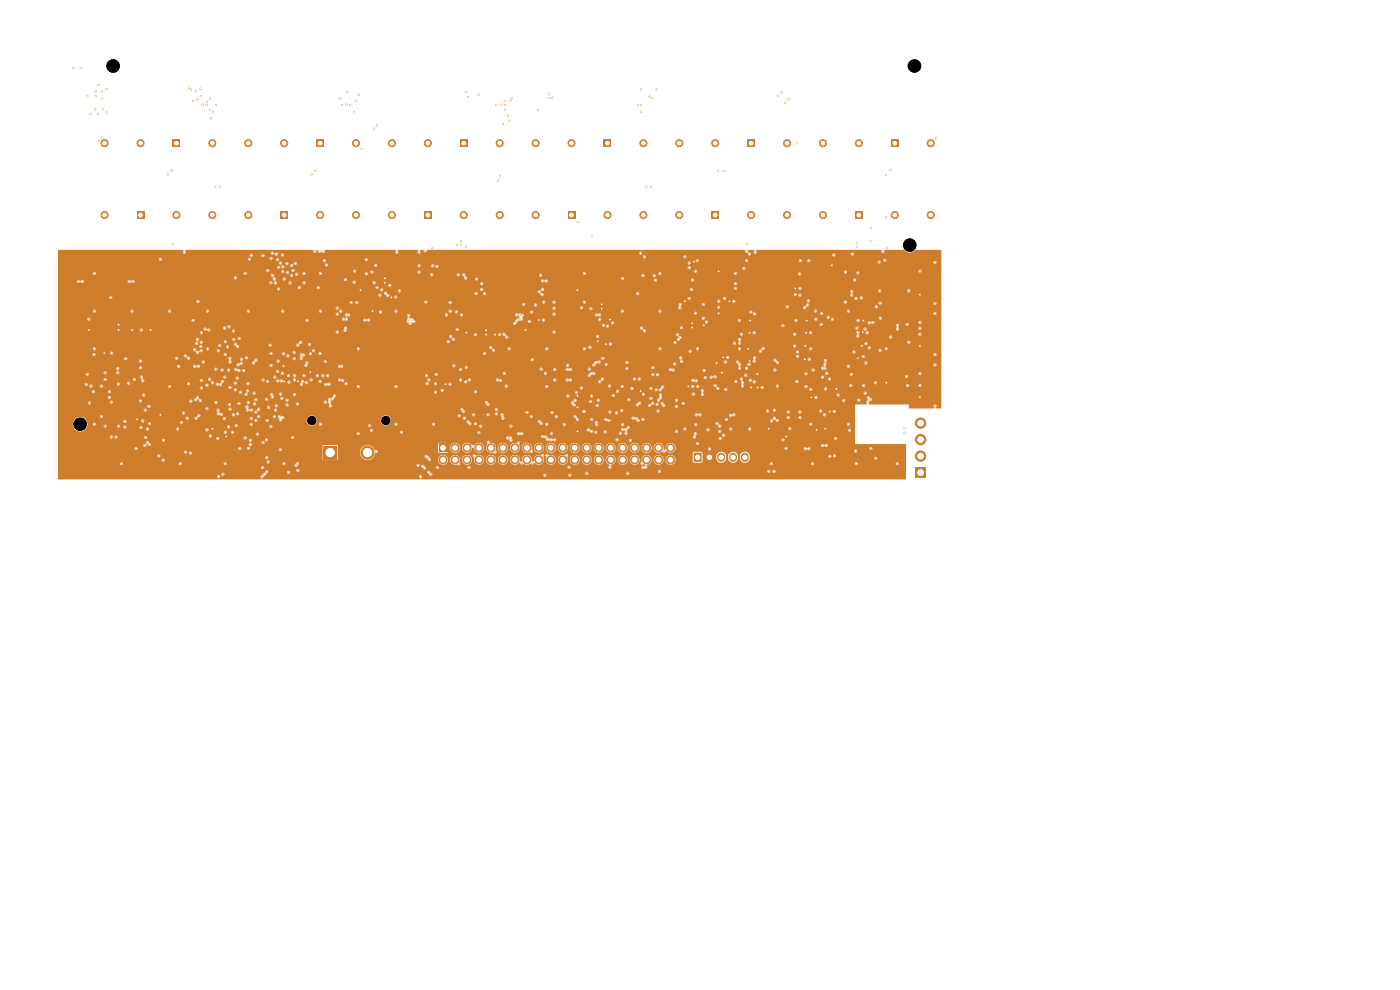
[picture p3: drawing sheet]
<svg xmlns="http://www.w3.org/2000/svg" width="297mm" height="210mm" viewBox="0 0 297 210" stroke-linecap="round" stroke-linejoin="round" font-family="sans-serif">
<path d="M181.5 44.9h1.5v1.5h-1.5z" fill="#ce7d2c"/>
<g fill="#ce7d2c" stroke="#ce7d2c" stroke-width=".21">
<circle cx="182.2" cy="30.4" r=".75"/>
<circle cx="174.6" cy="30.4" r=".75"/>
<circle cx="174.6" cy="45.6" r=".75"/>
</g>
<path d="M36.7 29.6h1.5v1.5h-1.5z" fill="#ce7d2c"/>
<g fill="#ce7d2c" stroke="#ce7d2c" stroke-width=".21">
<circle cx="37.4" cy="45.6" r=".75"/>
<circle cx="45" cy="45.6" r=".75"/>
<circle cx="45" cy="30.4" r=".75"/>
</g>
<path d="M194.2 99.2h2.2v2.2h-2.2z" fill="#ce7d2c"/>
<g fill="#ce7d2c" stroke="#ce7d2c" stroke-width=".21">
<circle cx="195.3" cy="96.7" r="1.1"/>
<circle cx="195.3" cy="93.2" r="1.1"/>
<circle cx="195.3" cy="89.7" r="1.1"/>
</g>
<path d="M29.1 44.9h1.5v1.5h-1.5z" fill="#ce7d2c"/>
<g fill="#ce7d2c" stroke="#ce7d2c" stroke-width=".21">
<circle cx="29.8" cy="30.4" r=".75"/>
<circle cx="22.2" cy="30.4" r=".75"/>
<circle cx="22.2" cy="45.6" r=".75"/>
</g>
<path d="M67.2 29.6h1.5v1.5h-1.5z" fill="#ce7d2c"/>
<g fill="#ce7d2c" stroke="#ce7d2c" stroke-width=".21">
<circle cx="67.9" cy="45.6" r=".75"/>
<circle cx="75.5" cy="45.6" r=".75"/>
<circle cx="75.5" cy="30.4" r=".75"/>
</g>
<path d="M120.5 44.9h1.5v1.5h-1.5z" fill="#ce7d2c"/>
<g fill="#ce7d2c" stroke="#ce7d2c" stroke-width=".21">
<circle cx="121.2" cy="30.4" r=".75"/>
<circle cx="113.6" cy="30.4" r=".75"/>
<circle cx="113.6" cy="45.6" r=".75"/>
</g>
<path d="M93.1 94.2h1.7v1.7h-1.7z" fill="#ce7d2c"/>
<g fill="#ce7d2c" stroke="#ce7d2c" stroke-width=".21">
<circle cx="94" cy="97.5" r=".85"/>
<circle cx="96.5" cy="95" r=".85"/>
<circle cx="96.5" cy="97.5" r=".85"/>
<circle cx="99.1" cy="95" r=".85"/>
<circle cx="99.1" cy="97.5" r=".85"/>
<circle cx="101.6" cy="95" r=".85"/>
<circle cx="101.6" cy="97.5" r=".85"/>
<circle cx="104.2" cy="95" r=".85"/>
<circle cx="104.2" cy="97.5" r=".85"/>
<circle cx="106.7" cy="95" r=".85"/>
<circle cx="106.7" cy="97.5" r=".85"/>
<circle cx="109.2" cy="95" r=".85"/>
<circle cx="109.2" cy="97.5" r=".85"/>
<circle cx="111.8" cy="95" r=".85"/>
<circle cx="111.8" cy="97.5" r=".85"/>
<circle cx="114.3" cy="95" r=".85"/>
<circle cx="114.3" cy="97.5" r=".85"/>
<circle cx="116.9" cy="95" r=".85"/>
<circle cx="116.9" cy="97.5" r=".85"/>
<circle cx="119.4" cy="95" r=".85"/>
<circle cx="119.4" cy="97.5" r=".85"/>
<circle cx="121.9" cy="95" r=".85"/>
<circle cx="121.9" cy="97.5" r=".85"/>
<circle cx="124.5" cy="95" r=".85"/>
<circle cx="124.5" cy="97.5" r=".85"/>
<circle cx="127" cy="95" r=".85"/>
<circle cx="127" cy="97.5" r=".85"/>
<circle cx="129.6" cy="95" r=".85"/>
<circle cx="129.6" cy="97.5" r=".85"/>
<circle cx="132.1" cy="95" r=".85"/>
<circle cx="132.1" cy="97.5" r=".85"/>
<circle cx="134.6" cy="95" r=".85"/>
<circle cx="134.6" cy="97.5" r=".85"/>
<circle cx="137.2" cy="95" r=".85"/>
<circle cx="137.2" cy="97.5" r=".85"/>
<circle cx="139.7" cy="95" r=".85"/>
<circle cx="139.7" cy="97.5" r=".85"/>
<circle cx="142.3" cy="95" r=".85"/>
<circle cx="142.3" cy="97.5" r=".85"/>
</g>
<path d="M59.5 44.9h1.5v1.5h-1.5z" fill="#ce7d2c"/>
<g fill="#ce7d2c" stroke="#ce7d2c" stroke-width=".21">
<circle cx="60.3" cy="30.4" r=".75"/>
<circle cx="52.7" cy="30.4" r=".75"/>
<circle cx="52.7" cy="45.6" r=".75"/>
</g>
<path d="M151 44.9h1.5v1.5h-1.5z" fill="#ce7d2c"/>
<g fill="#ce7d2c" stroke="#ce7d2c" stroke-width=".21">
<circle cx="151.7" cy="30.4" r=".75"/>
<circle cx="144.1" cy="30.4" r=".75"/>
<circle cx="144.1" cy="45.6" r=".75"/>
</g>
<path d="M97.6 29.6h1.5v1.5h-1.5z" fill="#ce7d2c"/>
<g fill="#ce7d2c" stroke="#ce7d2c" stroke-width=".21">
<circle cx="98.4" cy="45.6" r=".75"/>
<circle cx="106" cy="45.6" r=".75"/>
<circle cx="106" cy="30.4" r=".75"/>
</g>
<path d="M158.6 29.6h1.5v1.5h-1.5z" fill="#ce7d2c"/>
<g fill="#ce7d2c" stroke="#ce7d2c" stroke-width=".21">
<circle cx="159.3" cy="45.6" r=".75"/>
<circle cx="167" cy="45.6" r=".75"/>
<circle cx="167" cy="30.4" r=".75"/>
</g>
<path d="M147.2 96.1h1.6v1.8h-1.6z" fill="#ce7d2c"/>
<path d="M150.5 96.9v.2M153 96.9v.2M155.5 96.9v.2M158 96.9v.2" fill="none" stroke="#ce7d2c" stroke-width="1.7"/>
<path d="M189.1 29.6h1.5v1.5h-1.5z" fill="#ce7d2c"/>
<g fill="#ce7d2c" stroke="#ce7d2c" stroke-width=".21">
<circle cx="189.8" cy="45.6" r=".75"/>
<circle cx="197.4" cy="45.6" r=".75"/>
<circle cx="197.4" cy="30.4" r=".75"/>
</g>
<path d="M90 44.9h1.5v1.5h-1.5z" fill="#ce7d2c"/>
<g fill="#ce7d2c" stroke="#ce7d2c" stroke-width=".21">
<circle cx="90.8" cy="30.4" r=".75"/>
<circle cx="83.1" cy="30.4" r=".75"/>
<circle cx="83.1" cy="45.6" r=".75"/>
</g>
<path d="M68.6 94.6h2.8v2.8h-2.8z" fill="#ce7d2c"/>
<circle cx="78" cy="96" r="1.4" fill="#ce7d2c" stroke="#ce7d2c" stroke-width=".21"/>
<path d="M128.1 29.6h1.5v1.5h-1.5z" fill="#ce7d2c"/>
<g fill="#ce7d2c" stroke="#ce7d2c" stroke-width=".21">
<circle cx="128.9" cy="45.6" r=".75"/>
<circle cx="136.5" cy="45.6" r=".75"/>
<circle cx="136.5" cy="30.4" r=".75"/>
<circle cx="41.9" cy="84.4" r=".12"/>
<circle cx="42.7" cy="80.7" r=".13"/>
<circle cx="40" cy="76" r=".13"/>
<circle cx="45.8" cy="85.4" r=".13"/>
<circle cx="42.5" cy="85" r=".12"/>
<circle cx="41.3" cy="77.7" r=".13"/>
<circle cx="47.1" cy="78.5" r=".12"/>
<circle cx="50.5" cy="77.4" r=".12"/>
<circle cx="42.7" cy="82.3" r=".12"/>
<circle cx="51.7" cy="78.6" r=".12"/>
<circle cx="52.2" cy="83.7" r=".13"/>
<circle cx="48.8" cy="76.8" r=".12"/>
<circle cx="172.3" cy="98.4" r=".12"/>
<circle cx="100.9" cy="71" r=".13"/>
<circle cx="140" cy="66" r=".13"/>
<circle cx="184.7" cy="95.1" r=".12"/>
<circle cx="125.5" cy="91.5" r=".12"/>
<circle cx="172" cy="90" r=".12"/>
<circle cx="67.5" cy="61" r=".13"/>
<circle cx="147.5" cy="66.4" r=".12"/>
<circle cx="163.6" cy="98.4" r=".12"/>
<circle cx="20" cy="58" r=".13"/>
<circle cx="57.5" cy="60" r=".13"/>
<circle cx="192.8" cy="72.6" r=".12"/>
<circle cx="41.7" cy="72.8" r=".12"/>
<circle cx="65.9" cy="75" r=".13"/>
<circle cx="20" cy="74" r=".13"/>
<circle cx="156.9" cy="74" r=".13"/>
<circle cx="198.3" cy="86.1" r=".13"/>
<circle cx="31.7" cy="89.8" r=".12"/>
<circle cx="176.1" cy="96.9" r=".13"/>
<circle cx="18.9" cy="67.7" r=".13"/>
<circle cx="117.5" cy="64.1" r=".13"/>
<circle cx="29.8" cy="85" r=".13"/>
<circle cx="100.2" cy="94.7" r=".12"/>
<circle cx="16.6" cy="59.7" r=".12"/>
<circle cx="115.3" cy="64.1" r=".13"/>
<circle cx="80.7" cy="66.2" r=".12"/>
<circle cx="186.8" cy="67.5" r=".12"/>
<circle cx="103.5" cy="88" r=".12"/>
<circle cx="60" cy="56.6" r=".12"/>
<circle cx="44" cy="66" r=".13"/>
<circle cx="150.9" cy="80" r=".12"/>
<circle cx="58.5" cy="60" r=".12"/>
<circle cx="156" cy="58" r=".13"/>
<circle cx="44.5" cy="80.4" r=".12"/>
<circle cx="62.1" cy="92.8" r=".12"/>
<circle cx="181.2" cy="74.7" r=".12"/>
<circle cx="53.3" cy="90" r=".13"/>
<circle cx="38.2" cy="98.4" r=".12"/>
<circle cx="192.8" cy="61.7" r=".13"/>
<circle cx="64.2" cy="80.9" r=".12"/>
<circle cx="52" cy="58" r=".13"/>
<circle cx="75.1" cy="59.9" r=".13"/>
<circle cx="76" cy="82" r=".13"/>
<circle cx="76" cy="74" r=".13"/>
<circle cx="57.3" cy="73.2" r=".13"/>
<circle cx="52.7" cy="66" r=".13"/>
<circle cx="190.3" cy="98.4" r=".12"/>
<circle cx="149.9" cy="68.3" r=".12"/>
<circle cx="28" cy="66" r=".13"/>
<circle cx="173.1" cy="84.3" r=".12"/>
<circle cx="181.6" cy="98.4" r=".12"/>
<circle cx="84" cy="63" r=".12"/>
<circle cx="71.5" cy="70.4" r=".12"/>
<circle cx="58.5" cy="87" r=".12"/>
<circle cx="172" cy="70.6" r=".13"/>
<circle cx="160" cy="76.6" r=".13"/>
<circle cx="172" cy="74" r=".13"/>
<circle cx="30" cy="80" r=".13"/>
<circle cx="156.9" cy="68" r=".13"/>
<circle cx="50.7" cy="71.8" r=".12"/>
<circle cx="117.5" cy="70.4" r=".13"/>
<circle cx="117.5" cy="66.6" r=".13"/>
<circle cx="177.3" cy="93" r=".12"/>
<circle cx="154.4" cy="75.8" r=".12"/>
<circle cx="62.2" cy="57.4" r=".13"/>
<circle cx="37.5" cy="76" r=".13"/>
<circle cx="198.3" cy="66.5" r=".13"/>
<circle cx="147.5" cy="92" r=".12"/>
<circle cx="154" cy="82.6" r=".12"/>
<circle cx="106" cy="71" r=".13"/>
<circle cx="198.3" cy="77.4" r=".13"/>
<circle cx="54.3" cy="84.8" r=".12"/>
<circle cx="60" cy="66" r=".13"/>
<circle cx="148" cy="74" r=".13"/>
<circle cx="195.2" cy="68.4" r=".13"/>
<circle cx="71.5" cy="66.6" r=".12"/>
<circle cx="48.6" cy="69.3" r=".12"/>
<circle cx="49.5" cy="70.2" r=".12"/>
<circle cx="140" cy="74" r=".13"/>
<circle cx="100.5" cy="88" r=".12"/>
<circle cx="175.2" cy="82.5" r=".12"/>
<circle cx="124" cy="74" r=".13"/>
<circle cx="169.2" cy="74.7" r=".12"/>
<circle cx="164.3" cy="87" r=".12"/>
<circle cx="185.8" cy="81.2" r=".13"/>
<circle cx="47.6" cy="69.6" r=".13"/>
<circle cx="71" cy="84" r=".12"/>
<circle cx="122.5" cy="89" r=".12"/>
<circle cx="117.5" cy="65.4" r=".13"/>
<circle cx="183.6" cy="83.4" r=".12"/>
<circle cx="171.5" cy="63.8" r=".13"/>
<circle cx="159.2" cy="80.7" r=".12"/>
<circle cx="147" cy="82" r=".13"/>
<circle cx="125.5" cy="89" r=".12"/>
<circle cx="179.3" cy="64.1" r=".13"/>
<circle cx="139.1" cy="59.4" r=".12"/>
<circle cx="192.6" cy="81.8" r=".12"/>
<circle cx="61.5" cy="60" r=".12"/>
<circle cx="46.3" cy="87" r=".12"/>
<circle cx="168.9" cy="68" r=".13"/>
<circle cx="59.3" cy="88.4" r=".12"/>
<circle cx="125.5" cy="84" r=".12"/>
<circle cx="143.5" cy="84.9" r=".12"/>
<circle cx="28.2" cy="59.7" r=".12"/>
<circle cx="192.3" cy="79.9" r=".12"/>
<circle cx="195.1" cy="81.8" r=".12"/>
<circle cx="60.9" cy="55.9" r=".12"/>
<circle cx="20" cy="66" r=".13"/>
<circle cx="84" cy="90" r=".12"/>
<circle cx="136.5" cy="83.6" r=".13"/>
<circle cx="36" cy="66" r=".13"/>
<circle cx="92.5" cy="79.4" r=".12"/>
<circle cx="168.7" cy="62.5" r=".12"/>
<circle cx="184" cy="70.6" r=".12"/>
<circle cx="41.9" cy="72" r=".12"/>
<circle cx="155.7" cy="63.9" r=".12"/>
<circle cx="192.4" cy="68.8" r=".12"/>
<circle cx="128.4" cy="91.6" r=".13"/>
<circle cx="84" cy="66" r=".13"/>
<circle cx="52.5" cy="87" r=".12"/>
<circle cx="21.5" cy="88.4" r=".12"/>
<circle cx="182" cy="68" r=".13"/>
<circle cx="25.2" cy="90.4" r=".13"/>
<circle cx="40.9" cy="68" r=".13"/>
<circle cx="116" cy="90" r=".12"/>
<circle cx="95.5" cy="81.5" r=".13"/>
<circle cx="19.3" cy="81.9" r=".12"/>
<circle cx="183.1" cy="75.6" r=".12"/>
<circle cx="48.8" cy="76" r=".13"/>
<circle cx="56.6" cy="84.7" r=".13"/>
<circle cx="23.5" cy="63.1" r=".12"/>
<circle cx="75.2" cy="57.5" r=".12"/>
<circle cx="65.7" cy="73.1" r=".12"/>
<circle cx="161.7" cy="82.2" r=".13"/>
<circle cx="169.1" cy="81" r=".13"/>
<circle cx="60.2" cy="98.4" r=".12"/>
<circle cx="195.1" cy="70.9" r=".12"/>
<circle cx="152.5" cy="65.2" r=".13"/>
<circle cx="79.4" cy="60" r=".12"/>
<circle cx="31.3" cy="91" r=".12"/>
<circle cx="19" cy="85.5" r=".12"/>
<circle cx="27.4" cy="59.7" r=".12"/>
<circle cx="54" cy="85.7" r=".12"/>
<circle cx="189" cy="71.5" r=".12"/>
<circle cx="61.3" cy="81.1" r=".12"/>
<circle cx="46.3" cy="74.4" r=".12"/>
<circle cx="84" cy="82" r=".12"/>
<circle cx="150.5" cy="95.2" r=".12"/>
<circle cx="90.4" cy="64.1" r=".12"/>
<circle cx="172" cy="82.6" r=".12"/>
<circle cx="44" cy="74" r=".13"/>
<circle cx="167.6" cy="91" r=".12"/>
<circle cx="71.5" cy="65.4" r=".12"/>
<circle cx="23.7" cy="74.9" r=".12"/>
<circle cx="124" cy="58" r=".13"/>
<circle cx="147.5" cy="57.6" r=".12"/>
<circle cx="57.5" cy="90.5" r=".12"/>
<circle cx="198.3" cy="55.6" r=".13"/>
<circle cx="176.6" cy="67.7" r=".13"/>
<circle cx="22.3" cy="90.4" r=".13"/>
<circle cx="143.5" cy="86.2" r=".12"/>
<circle cx="188" cy="74" r=".13"/>
<circle cx="106.5" cy="88" r=".12"/>
<circle cx="53.3" cy="54.2" r=".13"/>
<circle cx="195.1" cy="79.3" r=".12"/>
<circle cx="171.7" cy="76.2" r=".13"/>
<circle cx="116" cy="82" r=".12"/>
<circle cx="65.2" cy="68" r=".13"/>
<circle cx="155" cy="91" r=".12"/>
<circle cx="115.3" cy="67.9" r=".12"/>
<circle cx="68" cy="66" r=".13"/>
<circle cx="195.1" cy="57.5" r=".12"/>
<circle cx="56.7" cy="89.2" r=".13"/>
<circle cx="61.9" cy="56.3" r=".12"/>
<circle cx="17.5" cy="59.7" r=".12"/>
<circle cx="166.7" cy="95.1" r=".12"/>
<circle cx="129.5" cy="73" r=".13"/>
<circle cx="68" cy="58" r=".13"/>
<circle cx="60" cy="57.6" r=".12"/>
<circle cx="128.5" cy="89" r=".12"/>
<circle cx="54.3" cy="89.2" r=".12"/>
<circle cx="21.5" cy="81.9" r=".12"/>
<circle cx="198.3" cy="75.2" r=".13"/>
<circle cx="19.9" cy="75.2" r=".12"/>
<circle cx="28.9" cy="95.1" r=".12"/>
<circle cx="34.1" cy="55" r=".13"/>
<circle cx="29.9" cy="70" r=".13"/>
<circle cx="97.3" cy="98.4" r=".13"/>
<circle cx="49.9" cy="58.9" r=".13"/>
<circle cx="96.8" cy="66.2" r=".13"/>
<circle cx="198.3" cy="64.3" r=".13"/>
<circle cx="132" cy="82" r=".12"/>
<circle cx="132" cy="66" r=".13"/>
<circle cx="116" cy="74" r=".12"/>
<circle cx="177" cy="87.3" r=".12"/>
<circle cx="58.2" cy="59.2" r=".13"/>
<circle cx="160" cy="70.6" r=".13"/>
<circle cx="60.1" cy="75" r=".12"/>
<circle cx="140" cy="58" r=".13"/>
<circle cx="177" cy="96.7" r=".12"/>
<circle cx="42.7" cy="74.4" r=".12"/>
<circle cx="180" cy="66" r=".13"/>
<circle cx="159" cy="91" r=".12"/>
<circle cx="42" cy="64" r=".13"/>
<circle cx="180" cy="90" r=".12"/>
<circle cx="26.7" cy="76.1" r=".12"/>
<circle cx="25.8" cy="98.4" r=".12"/>
<circle cx="69.3" cy="56.2" r=".12"/>
<circle cx="152.5" cy="63.9" r=".13"/>
<circle cx="148" cy="82" r=".12"/>
<circle cx="68" cy="90" r=".13"/>
<circle cx="63" cy="58.2" r=".12"/>
<circle cx="180.2" cy="91.3" r=".12"/>
<circle cx="195.1" cy="69.6" r=".12"/>
<circle cx="151.7" cy="79.9" r=".13"/>
<circle cx="20" cy="90" r=".12"/>
<circle cx="48.5" cy="90.6" r=".13"/>
<circle cx="36" cy="82" r=".12"/>
<circle cx="62.6" cy="55.9" r=".13"/>
<circle cx="144.9" cy="85.6" r=".12"/>
<circle cx="57.7" cy="53.7" r=".12"/>
<circle cx="179.3" cy="57.7" r=".13"/>
<circle cx="47.8" cy="98.4" r=".12"/>
<circle cx="50.9" cy="95.1" r=".12"/>
<circle cx="156.1" cy="81" r=".12"/>
<circle cx="144.6" cy="69.5" r=".12"/>
<circle cx="125.4" cy="65.5" r=".12"/>
<circle cx="125.2" cy="73.7" r=".12"/>
<circle cx="92" cy="90" r=".12"/>
<circle cx="108" cy="74" r=".13"/>
<circle cx="61.9" cy="58.5" r=".12"/>
<circle cx="130" cy="68.5" r=".12"/>
<circle cx="29.8" cy="78" r=".13"/>
<circle cx="29.8" cy="76.6" r=".12"/>
<circle cx="50" cy="78.4" r=".13"/>
<circle cx="50.3" cy="80.2" r=".13"/>
<circle cx="156.9" cy="72.8" r=".13"/>
<circle cx="156.9" cy="78.1" r=".13"/>
<circle cx="175" cy="78.1" r=".13"/>
<circle cx="156.9" cy="77.3" r=".13"/>
<circle cx="156.9" cy="72" r=".13"/>
<circle cx="175" cy="77.3" r=".12"/>
<circle cx="152.3" cy="82.4" r=".13"/>
<circle cx="151.7" cy="81.8" r=".12"/>
<circle cx="149.4" cy="78.6" r=".12"/>
<circle cx="149.6" cy="80.1" r=".13"/>
<circle cx="149" cy="82.9" r=".12"/>
<circle cx="149" cy="83.7" r=".13"/>
<circle cx="182.8" cy="73.3" r=".13"/>
<circle cx="173.2" cy="91.2" r=".12"/>
<circle cx="127.6" cy="64.6" r=".12"/>
<circle cx="81.6" cy="60" r=".13"/>
<circle cx="122.5" cy="84" r=".12"/>
<circle cx="188" cy="81.2" r=".12"/>
<circle cx="28.1" cy="70" r=".13"/>
<circle cx="146.8" cy="68.6" r=".12"/>
<circle cx="146" cy="82" r=".12"/>
<circle cx="159" cy="70.6" r=".12"/>
<circle cx="159" cy="76.6" r=".12"/>
<circle cx="25.1" cy="68.9" r=".12"/>
<circle cx="152.5" cy="66.4" r=".13"/>
<circle cx="195.1" cy="84.3" r=".12"/>
<circle cx="170.7" cy="76.2" r=".12"/>
<circle cx="103.1" cy="70" r=".13"/>
<circle cx="171" cy="70.6" r=".12"/>
<circle cx="129.4" cy="67.8" r=".12"/>
<circle cx="149.3" cy="69" r=".13"/>
<circle cx="153.1" cy="79" r=".13"/>
<circle cx="105" cy="71" r=".13"/>
<circle cx="122.5" cy="86.4" r=".12"/>
<circle cx="25.2" cy="70" r=".13"/>
<circle cx="166.8" cy="92.6" r=".12"/>
<circle cx="160.7" cy="82.2" r=".12"/>
<circle cx="99" cy="70.6" r=".12"/>
<circle cx="18.9" cy="70" r=".13"/>
<circle cx="94.5" cy="81.5" r=".12"/>
<circle cx="65.9" cy="79" r=".12"/>
<circle cx="83" cy="63.1" r=".12"/>
<circle cx="154.7" cy="63.9" r=".12"/>
<circle cx="48" cy="92.6" r=".12"/>
<circle cx="122.5" cy="91.5" r=".12"/>
<circle cx="60.1" cy="77.7" r=".12"/>
<circle cx="177.4" cy="82.5" r=".12"/>
<circle cx="122.5" cy="61.6" r=".12"/>
<circle cx="152.5" cy="57.6" r=".13"/>
<circle cx="29.1" cy="89" r=".12"/>
<circle cx="63.2" cy="80.9" r=".12"/>
<circle cx="76.5" cy="61.6" r=".12"/>
<circle cx="159.1" cy="68" r=".13"/>
<circle cx="127.6" cy="65.5" r=".12"/>
<circle cx="171.1" cy="68" r=".13"/>
<circle cx="31.9" cy="70" r=".13"/>
<circle cx="168.7" cy="61.2" r=".13"/>
<circle cx="45.1" cy="91" r=".12"/>
<circle cx="176.5" cy="56.3" r=".12"/>
<circle cx="175.1" cy="91" r=".13"/>
<circle cx="160.6" cy="79.3" r=".13"/>
<circle cx="128.5" cy="73" r=".13"/>
<circle cx="60.3" cy="80.9" r=".12"/>
<circle cx="152" cy="77" r=".13"/>
<circle cx="114.3" cy="67.9" r=".12"/>
<circle cx="153.4" cy="75.8" r=".12"/>
<circle cx="147.2" cy="55.5" r=".12"/>
<circle cx="158.7" cy="74" r=".13"/>
<circle cx="170.8" cy="73.3" r=".13"/>
<circle cx="176" cy="87.3" r=".12"/>
<circle cx="195.1" cy="73.4" r=".12"/>
<circle cx="34" cy="88" r=".12"/>
<circle cx="126.8" cy="72.3" r=".13"/>
<circle cx="182" cy="76" r=".12"/>
<circle cx="22.1" cy="74.9" r=".12"/>
<circle cx="146.8" cy="69.5" r=".12"/>
<circle cx="135.9" cy="83" r=".12"/>
<circle cx="159.3" cy="82.2" r=".12"/>
<circle cx="81.6" cy="59" r=".12"/>
<circle cx="183" cy="70.4" r=".12"/>
<circle cx="145.3" cy="63.9" r=".13"/>
<circle cx="183.1" cy="68" r=".13"/>
<circle cx="79" cy="66" r=".13"/>
<circle cx="163.1" cy="91" r=".13"/>
<circle cx="111.5" cy="70" r=".13"/>
<circle cx="103.1" cy="71" r=".13"/>
<circle cx="172.1" cy="84.3" r=".12"/>
<circle cx="195.1" cy="62.5" r=".12"/>
<circle cx="39.1" cy="53.5" r=".12"/>
<circle cx="169.8" cy="55.3" r=".13"/>
<circle cx="97.8" cy="51.2" r=".12"/>
<circle cx="73.3" cy="59.3" r=".13"/>
<circle cx="66.1" cy="37" r=".12"/>
<circle cx="58.6" cy="53.9" r=".12"/>
<circle cx="145.3" cy="54.5" r=".12"/>
<circle cx="68.8" cy="55.3" r=".13"/>
<circle cx="95.5" cy="66" r=".13"/>
<circle cx="66.8" cy="53.3" r=".13"/>
<circle cx="122.7" cy="47.1" r=".12"/>
<circle cx="91.6" cy="58.3" r=".13"/>
<circle cx="147.9" cy="55.3" r=".13"/>
<circle cx="115.9" cy="59.6" r=".12"/>
<circle cx="185.2" cy="68.4" r=".12"/>
<circle cx="114.7" cy="58.4" r=".12"/>
<circle cx="125.6" cy="50" r=".13"/>
<circle cx="57.5" cy="54.8" r=".12"/>
<circle cx="185.9" cy="65.1" r=".12"/>
<circle cx="153.5" cy="36.3" r=".12"/>
<circle cx="36.6" cy="51.8" r=".13"/>
<circle cx="186.7" cy="64.3" r=".13"/>
<circle cx="36.4" cy="36.2" r=".12"/>
<circle cx="101.1" cy="59.2" r=".12"/>
<circle cx="158.4" cy="55.3" r=".13"/>
<circle cx="95.5" cy="64.2" r=".12"/>
<circle cx="181.8" cy="51.5" r=".12"/>
<circle cx="97.2" cy="58.3" r=".13"/>
<circle cx="135.9" cy="53.7" r=".12"/>
<circle cx="152.3" cy="36.3" r=".13"/>
<circle cx="158.4" cy="53.3" r=".13"/>
<circle cx="182.7" cy="63.2" r=".12"/>
<circle cx="66.9" cy="36.2" r=".12"/>
<circle cx="35.6" cy="37" r=".13"/>
<circle cx="184.4" cy="73.8" r=".12"/>
<circle cx="113.6" cy="64.7" r=".13"/>
<circle cx="136.7" cy="54.5" r=".12"/>
<circle cx="97" cy="52" r=".12"/>
<circle cx="65" cy="81.2" r=".13"/>
<circle cx="62.5" cy="83.7" r=".13"/>
<circle cx="58.6" cy="86.1" r=".12"/>
<circle cx="66" cy="80.6" r=".13"/>
<circle cx="60.9" cy="85.9" r=".12"/>
<circle cx="42.6" cy="73.5" r=".13"/>
<circle cx="54.3" cy="76.4" r=".13"/>
<circle cx="156" cy="61.2" r=".12"/>
<circle cx="156" cy="60.2" r=".12"/>
<circle cx="26.5" cy="89.4" r=".13"/>
<circle cx="24.6" cy="92.7" r=".12"/>
<circle cx="23.6" cy="92.7" r=".12"/>
<circle cx="26.5" cy="90.6" r=".12"/>
<circle cx="174.5" cy="80" r=".12"/>
<circle cx="180" cy="77.7" r=".13"/>
<circle cx="180.6" cy="79.4" r=".13"/>
<circle cx="52.9" cy="55" r=".12"/>
<circle cx="67.9" cy="75" r=".13"/>
<circle cx="64.5" cy="60" r=".13"/>
<circle cx="186.7" cy="74.3" r=".12"/>
<circle cx="63.5" cy="61" r=".13"/>
<circle cx="59.1" cy="61.3" r=".13"/>
<circle cx="183.7" cy="77" r=".13"/>
<circle cx="61" cy="57.8" r=".13"/>
<circle cx="67.9" cy="80.9" r=".12"/>
<circle cx="55.8" cy="54.2" r=".12"/>
<circle cx="138.3" cy="20.8" r=".12"/>
<circle cx="107.2" cy="23.3" r=".12"/>
<circle cx="138.1" cy="39.6" r=".13"/>
<circle cx="169.1" cy="30.4" r=".12"/>
<circle cx="167.3" cy="21.1" r=".12"/>
<circle cx="166.6" cy="21.8" r=".13"/>
<circle cx="107.2" cy="22.3" r=".12"/>
<circle cx="135.4" cy="22.3" r=".12"/>
<circle cx="137.1" cy="39.6" r=".13"/>
<circle cx="136" cy="23.7" r=".12"/>
<circle cx="86.6" cy="68.2" r=".12"/>
<circle cx="87.4" cy="67.8" r=".13"/>
<circle cx="73.5" cy="66.8" r=".12"/>
<circle cx="73.5" cy="67.7" r=".13"/>
<circle cx="72.9" cy="67.7" r=".12"/>
<circle cx="72.3" cy="66" r=".13"/>
<circle cx="87.8" cy="68.2" r=".12"/>
<circle cx="87" cy="68.6" r=".12"/>
<circle cx="86.7" cy="66.9" r=".13"/>
<circle cx="86.7" cy="67.7" r=".13"/>
<circle cx="110.1" cy="67.7" r=".13"/>
<circle cx="110.3" cy="66.8" r=".12"/>
<circle cx="109.6" cy="68.1" r=".12"/>
<circle cx="115" cy="62.5" r=".12"/>
<circle cx="97" cy="69.9" r=".12"/>
<circle cx="95.1" cy="72.5" r=".13"/>
<circle cx="109.6" cy="66.8" r=".12"/>
<circle cx="114.4" cy="61.9" r=".12"/>
<circle cx="110.8" cy="66.9" r=".12"/>
<circle cx="110.6" cy="67.7" r=".13"/>
<circle cx="114.8" cy="78.3" r=".12"/>
<circle cx="115.7" cy="79.2" r=".12"/>
<circle cx="146.9" cy="59.4" r=".13"/>
<circle cx="125.5" cy="79.2" r=".13"/>
<circle cx="126.4" cy="76.9" r=".12"/>
<circle cx="98.9" cy="77.9" r=".12"/>
<circle cx="96.3" cy="77.6" r=".12"/>
<circle cx="144.2" cy="65.3" r=".13"/>
<circle cx="97.7" cy="78.4" r=".12"/>
<circle cx="105.3" cy="87.8" r=".12"/>
<circle cx="97.7" cy="80.6" r=".12"/>
<circle cx="105.3" cy="86.9" r=".12"/>
<circle cx="132.1" cy="91.1" r=".12"/>
<circle cx="117.7" cy="78.4" r=".12"/>
<circle cx="117.7" cy="80.6" r=".12"/>
<circle cx="102.8" cy="75" r=".13"/>
<circle cx="133" cy="76.9" r=".12"/>
<circle cx="146.4" cy="74.5" r=".12"/>
<circle cx="153.9" cy="76.8" r=".13"/>
<circle cx="125" cy="78.3" r=".12"/>
<circle cx="107" cy="79.2" r=".12"/>
<circle cx="133" cy="78.2" r=".12"/>
<circle cx="125" cy="79.6" r=".12"/>
<circle cx="143.9" cy="72" r=".13"/>
<circle cx="160" cy="81" r=".12"/>
<circle cx="157.5" cy="81.9" r=".12"/>
<circle cx="120.3" cy="78.4" r=".13"/>
<circle cx="104.7" cy="74.3" r=".12"/>
<circle cx="132.8" cy="91.1" r=".12"/>
<circle cx="132.8" cy="91.9" r=".12"/>
<circle cx="104.1" cy="73.7" r=".13"/>
<circle cx="120.3" cy="80.6" r=".12"/>
<circle cx="73.3" cy="69.6" r=".12"/>
<circle cx="95.6" cy="71.4" r=".12"/>
<circle cx="96.2" cy="72" r=".13"/>
<circle cx="74" cy="66.8" r=".13"/>
<circle cx="29.9" cy="90.7" r=".13"/>
<circle cx="30.3" cy="89.3" r=".12"/>
<circle cx="34.7" cy="93.4" r=".13"/>
<circle cx="40.4" cy="96.1" r=".13"/>
<circle cx="120.4" cy="77.5" r=".12"/>
<circle cx="166.1" cy="93.3" r=".12"/>
<circle cx="91.4" cy="100.6" r=".13"/>
<circle cx="127.9" cy="76" r=".13"/>
<circle cx="100.6" cy="96.7" r=".12"/>
<circle cx="30.7" cy="94.5" r=".12"/>
<circle cx="31.3" cy="93.9" r=".12"/>
<circle cx="143.7" cy="71" r=".13"/>
<circle cx="103.2" cy="85.4" r=".13"/>
<circle cx="98" cy="86.9" r=".12"/>
<circle cx="56.1" cy="100.6" r=".12"/>
<circle cx="112.9" cy="76.3" r=".12"/>
<circle cx="47.3" cy="100.6" r=".13"/>
<circle cx="92.8" cy="99.2" r=".12"/>
<circle cx="89.2" cy="101.1" r=".13"/>
<circle cx="30.9" cy="92.8" r=".13"/>
<circle cx="136.4" cy="99.2" r=".12"/>
<circle cx="139.9" cy="100" r=".12"/>
<circle cx="164.2" cy="100" r=".12"/>
<circle cx="163.1" cy="100" r=".12"/>
<circle cx="115.1" cy="92.6" r=".13"/>
<circle cx="33.7" cy="96.7" r=".12"/>
<circle cx="129.4" cy="99.1" r=".12"/>
<circle cx="108.3" cy="92.9" r=".12"/>
<circle cx="100.9" cy="89.9" r=".12"/>
<circle cx="99.7" cy="89.9" r=".12"/>
<circle cx="110.7" cy="92" r=".12"/>
<circle cx="31.7" cy="94.3" r=".12"/>
<circle cx="34.6" cy="97.6" r=".13"/>
<circle cx="55.6" cy="101.1" r=".12"/>
<circle cx="46.4" cy="101.1" r=".13"/>
<circle cx="90.8" cy="97.1" r=".13"/>
<circle cx="54.9" cy="86.8" r=".12"/>
<circle cx="22.3" cy="80.5" r=".12"/>
<circle cx="57.8" cy="84.2" r=".12"/>
<circle cx="55.8" cy="80.6" r=".12"/>
<circle cx="54.3" cy="87.4" r=".13"/>
<circle cx="28.5" cy="80.5" r=".12"/>
<circle cx="41.6" cy="88.7" r=".13"/>
<circle cx="42.2" cy="88.1" r=".12"/>
<circle cx="44.6" cy="92.5" r=".13"/>
<circle cx="50.7" cy="85.6" r=".12"/>
<circle cx="63.1" cy="85.7" r=".13"/>
<circle cx="58.3" cy="80" r=".13"/>
<circle cx="38.5" cy="89.6" r=".12"/>
<circle cx="43.9" cy="81.7" r=".13"/>
<circle cx="38.9" cy="87.6" r=".13"/>
<circle cx="40.5" cy="85.1" r=".12"/>
<circle cx="50.7" cy="78.6" r=".12"/>
<circle cx="56.8" cy="80.9" r=".12"/>
<circle cx="47.7" cy="80" r=".12"/>
<circle cx="125.3" cy="85.2" r=".12"/>
<circle cx="147.6" cy="90.1" r=".13"/>
<circle cx="171.6" cy="95.2" r=".13"/>
<circle cx="90.4" cy="96.8" r=".13"/>
<circle cx="99.3" cy="89.5" r=".12"/>
<circle cx="152.8" cy="93" r=".12"/>
<circle cx="170.8" cy="95.2" r=".12"/>
<circle cx="56.6" cy="97.1" r=".12"/>
<circle cx="39.4" cy="95.9" r=".12"/>
<circle cx="181.5" cy="95.7" r=".12"/>
<circle cx="132.1" cy="90.1" r=".12"/>
<circle cx="185.8" cy="97.2" r=".12"/>
<circle cx="59.5" cy="95.4" r=".13"/>
<circle cx="88.7" cy="98.7" r=".13"/>
<circle cx="62.8" cy="98.7" r=".12"/>
<circle cx="136.4" cy="89" r=".12"/>
<circle cx="130.9" cy="93.3" r=".12"/>
<circle cx="52.7" cy="95.1" r=".13"/>
<circle cx="55.8" cy="93.9" r=".12"/>
<circle cx="63.2" cy="99.8" r=".12"/>
<circle cx="115.8" cy="92.7" r=".13"/>
<circle cx="117" cy="92" r=".12"/>
<circle cx="90.9" cy="100.2" r=".12"/>
<circle cx="133.2" cy="100.4" r=".13"/>
<circle cx="108.4" cy="90.4" r=".13"/>
<circle cx="120.9" cy="100.8" r=".13"/>
<circle cx="53.1" cy="93.4" r=".13"/>
<circle cx="115.1" cy="96.6" r=".13"/>
<circle cx="61.2" cy="100.2" r=".12"/>
<circle cx="116" cy="96.6" r=".12"/>
<circle cx="99.5" cy="99.2" r=".12"/>
<circle cx="56.9" cy="98" r=".12"/>
<circle cx="90.1" cy="99.3" r=".12"/>
<circle cx="53.1" cy="94.3" r=".12"/>
<circle cx="23.2" cy="84.3" r=".12"/>
<circle cx="52.5" cy="82.9" r=".12"/>
<circle cx="18.3" cy="81.6" r=".12"/>
<circle cx="27.3" cy="81.3" r=".12"/>
<circle cx="50.1" cy="90.3" r=".12"/>
<circle cx="48.8" cy="82.2" r=".12"/>
<circle cx="47.6" cy="88.8" r=".13"/>
<circle cx="39.7" cy="88.7" r=".13"/>
<circle cx="30.3" cy="80.8" r=".12"/>
<circle cx="18.5" cy="79.4" r=".13"/>
<circle cx="19.8" cy="83.1" r=".12"/>
<circle cx="52" cy="92.9" r=".13"/>
<circle cx="23.2" cy="83.1" r=".12"/>
<circle cx="53.8" cy="77" r=".13"/>
<circle cx="59.5" cy="83.6" r=".12"/>
<circle cx="56.5" cy="93.3" r=".12"/>
<circle cx="59.8" cy="84.5" r=".12"/>
<circle cx="53.9" cy="83.4" r=".12"/>
<circle cx="52.6" cy="81.4" r=".13"/>
<circle cx="57.6" cy="83.7" r=".13"/>
<circle cx="138.5" cy="78" r=".13"/>
<circle cx="138.5" cy="79.5" r=".13"/>
<circle cx="136.1" cy="69.6" r=".12"/>
<circle cx="112.8" cy="66.2" r=".12"/>
<circle cx="97.9" cy="66.8" r=".12"/>
<circle cx="94.7" cy="66.8" r=".12"/>
<circle cx="84.7" cy="61.7" r=".13"/>
<circle cx="126.5" cy="66.8" r=".13"/>
<circle cx="136.7" cy="70.2" r=".12"/>
<circle cx="126.8" cy="71.4" r=".13"/>
<circle cx="111.1" cy="64.6" r=".13"/>
<circle cx="80" cy="61" r=".12"/>
<circle cx="149.2" cy="64.6" r=".13"/>
<circle cx="149.2" cy="67.5" r=".13"/>
<circle cx="187.3" cy="53.4" r=".13"/>
<circle cx="188.1" cy="52.6" r=".13"/>
<circle cx="76.7" cy="31.6" r=".13"/>
<circle cx="45.7" cy="39.6" r=".13"/>
<circle cx="22.6" cy="23.8" r=".12"/>
<circle cx="98.9" cy="19.5" r=".12"/>
<circle cx="44.7" cy="25.1" r=".12"/>
<circle cx="21.7" cy="29.2" r=".12"/>
<circle cx="22.6" cy="18.9" r=".13"/>
<circle cx="40.1" cy="18.6" r=".12"/>
<circle cx="46.7" cy="39.6" r=".13"/>
<circle cx="108.3" cy="21.3" r=".12"/>
<circle cx="106.7" cy="26.3" r=".12"/>
<circle cx="21" cy="29.9" r=".13"/>
<circle cx="72.6" cy="22.3" r=".12"/>
<circle cx="76.1" cy="20.1" r=".12"/>
<circle cx="45.8" cy="22.3" r=".12"/>
<circle cx="126" cy="77.4" r=".13"/>
<circle cx="126" cy="79.2" r=".12"/>
<circle cx="188" cy="46.1" r=".13"/>
<circle cx="171.6" cy="55.3" r=".13"/>
<circle cx="181.8" cy="52.3" r=".13"/>
<circle cx="138.8" cy="58.5" r=".12"/>
<circle cx="136.4" cy="58.5" r=".12"/>
<circle cx="52.3" cy="75.9" r=".13"/>
<circle cx="48.5" cy="78.5" r=".12"/>
<circle cx="57.5" cy="77.5" r=".12"/>
<circle cx="57.5" cy="75" r=".13"/>
<circle cx="161.9" cy="73.9" r=".13"/>
<circle cx="134.6" cy="80.4" r=".13"/>
<circle cx="127.8" cy="80.4" r=".13"/>
<circle cx="135.6" cy="80.4" r=".13"/>
<circle cx="158.9" cy="77.3" r=".13"/>
<circle cx="161.3" cy="74.5" r=".12"/>
<circle cx="157.3" cy="80.4" r=".13"/>
<circle cx="127.2" cy="81" r=".12"/>
<circle cx="127.2" cy="66.8" r=".13"/>
<circle cx="127.2" cy="67.8" r=".13"/>
<circle cx="124" cy="64.1" r=".12"/>
<circle cx="160.2" cy="53.5" r=".12"/>
<circle cx="159" cy="53.9" r=".12"/>
<circle cx="123.4" cy="65.3" r=".13"/>
<circle cx="102.2" cy="61.4" r=".12"/>
<circle cx="102.2" cy="60.2" r=".12"/>
<circle cx="122" cy="84.9" r=".12"/>
<circle cx="63.1" cy="98.3" r=".12"/>
<circle cx="135" cy="88.8" r=".12"/>
<circle cx="85.2" cy="91.7" r=".13"/>
<circle cx="98.3" cy="87.3" r=".12"/>
<circle cx="54.6" cy="92.1" r=".12"/>
<circle cx="130.8" cy="87.6" r=".12"/>
<circle cx="103.5" cy="85.8" r=".12"/>
<circle cx="140.1" cy="83.8" r=".12"/>
<circle cx="129.2" cy="89.2" r=".13"/>
<circle cx="138.1" cy="84.5" r=".12"/>
<circle cx="121.4" cy="85.5" r=".12"/>
<circle cx="97.4" cy="88.2" r=".13"/>
<circle cx="79.8" cy="95.8" r=".12"/>
<circle cx="107.4" cy="81.9" r=".12"/>
<circle cx="137.8" cy="86" r=".12"/>
<circle cx="52.7" cy="85.4" r=".13"/>
<circle cx="49.9" cy="81.3" r=".12"/>
<circle cx="47" cy="87.9" r=".12"/>
<circle cx="50.4" cy="87.8" r=".12"/>
<circle cx="49.9" cy="82.7" r=".13"/>
<circle cx="40" cy="81.4" r=".13"/>
<circle cx="144.4" cy="75.9" r=".12"/>
<circle cx="139.5" cy="79.5" r=".13"/>
<circle cx="48.3" cy="73.6" r=".12"/>
<circle cx="46.1" cy="81.5" r=".12"/>
<circle cx="51.2" cy="76.2" r=".12"/>
<circle cx="51.2" cy="77.1" r=".12"/>
<circle cx="31.6" cy="86.2" r=".13"/>
<circle cx="30.8" cy="87" r=".12"/>
<circle cx="190.4" cy="69.8" r=".12"/>
<circle cx="190.4" cy="69" r=".13"/>
<circle cx="180.7" cy="61.8" r=".12"/>
<circle cx="180.7" cy="62.6" r=".12"/>
<circle cx="137" cy="99.1" r=".13"/>
<circle cx="110" cy="94" r=".12"/>
<circle cx="164.9" cy="76.9" r=".13"/>
<circle cx="164.9" cy="81.9" r=".13"/>
<circle cx="136.2" cy="98.3" r=".12"/>
<circle cx="144.6" cy="76.7" r=".13"/>
<circle cx="128.6" cy="77.3" r=".12"/>
<circle cx="143.2" cy="72.7" r=".13"/>
<circle cx="121.8" cy="85.9" r=".13"/>
<circle cx="108.4" cy="93.4" r=".13"/>
<circle cx="112.9" cy="98.2" r=".12"/>
<circle cx="120.5" cy="84" r=".12"/>
<circle cx="175.3" cy="94.5" r=".13"/>
<circle cx="110.7" cy="98.2" r=".12"/>
<circle cx="106.2" cy="80.7" r=".13"/>
<circle cx="102" cy="90.4" r=".13"/>
<circle cx="174.5" cy="94.5" r=".12"/>
<circle cx="169.7" cy="87.4" r=".13"/>
<circle cx="127.1" cy="76.8" r=".12"/>
<circle cx="147" cy="80.7" r=".13"/>
<circle cx="144.3" cy="71.6" r=".12"/>
<circle cx="107.7" cy="92.9" r=".12"/>
<circle cx="126.4" cy="91.7" r=".12"/>
<circle cx="169.7" cy="88.6" r=".12"/>
<circle cx="112.8" cy="95.8" r=".13"/>
<circle cx="155.7" cy="88" r=".12"/>
<circle cx="52.4" cy="86.3" r=".12"/>
<circle cx="60.9" cy="84.9" r=".12"/>
<circle cx="110" cy="92" r=".12"/>
<circle cx="105" cy="95.9" r=".12"/>
<circle cx="59.7" cy="80.8" r=".12"/>
<circle cx="89.7" cy="98.9" r=".13"/>
<circle cx="69.9" cy="85.3" r=".12"/>
<circle cx="59.9" cy="79.2" r=".12"/>
<circle cx="91.1" cy="97.5" r=".13"/>
<circle cx="116.2" cy="93.2" r=".12"/>
<circle cx="69" cy="85.3" r=".13"/>
<circle cx="88.9" cy="53.5" r=".12"/>
<circle cx="90.2" cy="53.2" r=".12"/>
<circle cx="41.9" cy="21.1" r=".12"/>
<circle cx="21.6" cy="19.4" r=".12"/>
<circle cx="45.2" cy="23.8" r=".12"/>
<circle cx="21.6" cy="20.9" r=".13"/>
<circle cx="78.4" cy="90.3" r=".12"/>
<circle cx="93.8" cy="82.8" r=".12"/>
<circle cx="100.9" cy="83.1" r=".12"/>
<circle cx="140.1" cy="84.4" r=".12"/>
<circle cx="37.7" cy="91" r=".12"/>
<circle cx="30.5" cy="83.8" r=".12"/>
<circle cx="76" cy="92" r=".13"/>
<circle cx="105.5" cy="80.6" r=".12"/>
<circle cx="118" cy="88.4" r=".12"/>
<circle cx="56.6" cy="100.1" r=".12"/>
<circle cx="92.4" cy="83.2" r=".13"/>
<circle cx="55.7" cy="99.2" r=".12"/>
<circle cx="117.1" cy="87.5" r=".13"/>
<circle cx="126.5" cy="89.6" r=".12"/>
<circle cx="172.5" cy="78.5" r=".12"/>
<circle cx="171" cy="79.3" r=".12"/>
<circle cx="186.6" cy="61.7" r=".12"/>
<circle cx="171" cy="82" r=".12"/>
<circle cx="69" cy="76.7" r=".13"/>
<circle cx="63.8" cy="72.6" r=".12"/>
<circle cx="63.2" cy="73.2" r=".12"/>
<circle cx="61.1" cy="75.5" r=".12"/>
<circle cx="66.5" cy="74.4" r=".13"/>
<circle cx="62.5" cy="79.7" r=".13"/>
<circle cx="69.8" cy="81.5" r=".12"/>
<circle cx="62.4" cy="74.8" r=".12"/>
<circle cx="62.4" cy="76.1" r=".12"/>
<circle cx="62.5" cy="80.6" r=".12"/>
<circle cx="69.5" cy="79.7" r=".13"/>
<circle cx="124.5" cy="100.4" r=".13"/>
<circle cx="70.5" cy="84.6" r=".12"/>
<circle cx="67.3" cy="79.7" r=".13"/>
<circle cx="90.5" cy="79.7" r=".13"/>
<circle cx="120.7" cy="99.1" r=".12"/>
<circle cx="64.9" cy="77.5" r=".12"/>
<circle cx="91" cy="80.6" r=".12"/>
<circle cx="49.9" cy="73" r=".13"/>
<circle cx="59" cy="76.6" r=".12"/>
<circle cx="46.6" cy="73.3" r=".13"/>
<circle cx="99.6" cy="80.6" r=".12"/>
<circle cx="90.6" cy="81.4" r=".12"/>
<circle cx="111.8" cy="87.5" r=".13"/>
<circle cx="98.8" cy="81" r=".12"/>
<circle cx="44.3" cy="70" r=".13"/>
<circle cx="64.4" cy="75.3" r=".12"/>
<circle cx="92.4" cy="81.4" r=".13"/>
<circle cx="42.7" cy="72.6" r=".12"/>
<circle cx="72.5" cy="77.7" r=".13"/>
<circle cx="117.7" cy="93.3" r=".12"/>
<circle cx="112.7" cy="88.4" r=".12"/>
<circle cx="73.4" cy="81.4" r=".13"/>
<circle cx="65.1" cy="77" r=".13"/>
<circle cx="63.9" cy="75.3" r=".12"/>
<circle cx="69.9" cy="84.7" r=".13"/>
<circle cx="64.5" cy="79.7" r=".13"/>
<circle cx="115.6" cy="100.8" r=".13"/>
<circle cx="63.9" cy="76.1" r=".12"/>
<circle cx="42.1" cy="77.7" r=".13"/>
<circle cx="47.8" cy="72.5" r=".12"/>
<circle cx="169.7" cy="61.2" r=".12"/>
<circle cx="143.1" cy="77.2" r=".12"/>
<circle cx="175.1" cy="76.5" r=".12"/>
<circle cx="142.2" cy="78.4" r=".13"/>
<circle cx="158.4" cy="78.1" r=".12"/>
<circle cx="157.3" cy="70.9" r=".12"/>
<circle cx="174.5" cy="78.1" r=".12"/>
<circle cx="169.7" cy="62.6" r=".12"/>
<circle cx="175.4" cy="79.2" r=".12"/>
<circle cx="155.8" cy="72.8" r=".12"/>
<circle cx="156.5" cy="76.8" r=".12"/>
<circle cx="168.6" cy="73.4" r=".13"/>
<circle cx="160.1" cy="75.9" r=".12"/>
<circle cx="47.8" cy="91.7" r=".13"/>
<circle cx="43.9" cy="91.2" r=".12"/>
<circle cx="49.3" cy="91.7" r=".13"/>
<circle cx="46.2" cy="93" r=".12"/>
<circle cx="48.7" cy="85.8" r=".12"/>
<circle cx="37.9" cy="77.7" r=".13"/>
<circle cx="43.9" cy="86.7" r=".13"/>
<circle cx="57" cy="86.4" r=".13"/>
<circle cx="49.5" cy="88" r=".12"/>
<circle cx="48.8" cy="86.8" r=".12"/>
<circle cx="41.5" cy="84.8" r=".12"/>
<circle cx="39.3" cy="75.5" r=".13"/>
<circle cx="51" cy="83.2" r=".13"/>
<circle cx="182" cy="71.3" r=".12"/>
<circle cx="182" cy="70.5" r=".13"/>
<circle cx="177.8" cy="83.8" r=".12"/>
<circle cx="179" cy="85" r=".12"/>
<circle cx="183.2" cy="81.8" r=".12"/>
<circle cx="180.5" cy="81.8" r=".12"/>
<circle cx="184.4" cy="68.5" r=".12"/>
<circle cx="176" cy="80.4" r=".13"/>
<circle cx="183.7" cy="72.9" r=".12"/>
<circle cx="169.2" cy="75.6" r=".12"/>
<circle cx="184.7" cy="84.7" r=".13"/>
<circle cx="184.1" cy="85.3" r=".12"/>
<circle cx="131.9" cy="87.1" r=".13"/>
<circle cx="184.2" cy="84.4" r=".12"/>
<circle cx="174.9" cy="88" r=".12"/>
<circle cx="126.7" cy="86" r=".12"/>
<circle cx="138.5" cy="85.5" r=".13"/>
<circle cx="139.4" cy="85.8" r=".12"/>
<circle cx="155" cy="88.1" r=".13"/>
<circle cx="182.2" cy="84.9" r=".12"/>
<circle cx="174.1" cy="87.2" r=".12"/>
<circle cx="147.7" cy="80.8" r=".12"/>
<circle cx="134.3" cy="88.7" r=".13"/>
<circle cx="140.6" cy="82.1" r=".12"/>
<circle cx="129.4" cy="87.4" r=".12"/>
<circle cx="122" cy="88.4" r=".13"/>
<circle cx="78.8" cy="91.3" r=".12"/>
<circle cx="72" cy="80.6" r=".13"/>
<circle cx="72" cy="77.7" r=".13"/>
<circle cx="163.7" cy="89.3" r=".12"/>
<circle cx="164.9" cy="89.2" r=".13"/>
<circle cx="162.8" cy="87.2" r=".12"/>
<circle cx="164.3" cy="88.7" r=".13"/>
<circle cx="46.3" cy="87.8" r=".13"/>
<circle cx="45.1" cy="81.2" r=".12"/>
<circle cx="54.9" cy="88.4" r=".12"/>
<circle cx="58.2" cy="88.4" r=".12"/>
<circle cx="46.8" cy="81.6" r=".12"/>
<circle cx="133.3" cy="90.7" r=".13"/>
<circle cx="121" cy="80.6" r=".12"/>
<circle cx="121" cy="78.4" r=".12"/>
<circle cx="107.5" cy="71.5" r=".12"/>
<circle cx="106.9" cy="70.9" r=".12"/>
<circle cx="109.2" cy="68.6" r=".12"/>
<circle cx="112.3" cy="68.2" r=".12"/>
<circle cx="128" cy="69" r=".13"/>
<circle cx="144.3" cy="64.6" r=".12"/>
<circle cx="146.7" cy="61.4" r=".12"/>
<circle cx="128.9" cy="69.2" r=".12"/>
<circle cx="191.9" cy="91.8" r=".12"/>
<circle cx="191.9" cy="90.8" r=".12"/>
<circle cx="175.7" cy="67.3" r=".12"/>
<circle cx="168.6" cy="70.9" r=".13"/>
<circle cx="174.2" cy="68.8" r=".12"/>
<circle cx="166.1" cy="69.1" r=".12"/>
<circle cx="174.3" cy="66.5" r=".13"/>
<circle cx="173.1" cy="67.7" r=".13"/>
<circle cx="146.2" cy="56.8" r=".13"/>
<circle cx="146.2" cy="55.8" r=".13"/>
<circle cx="157.5" cy="81.2" r=".12"/>
<circle cx="158.2" cy="79.6" r=".12"/>
<circle cx="148.5" cy="88" r=".12"/>
<circle cx="164.4" cy="76.4" r=".13"/>
<circle cx="164.4" cy="78.5" r=".12"/>
<circle cx="147.7" cy="88" r=".12"/>
<circle cx="123.9" cy="87.3" r=".12"/>
<circle cx="129.3" cy="81.9" r=".12"/>
<circle cx="59.9" cy="54.1" r=".12"/>
<circle cx="91.6" cy="52.6" r=".13"/>
<circle cx="84.2" cy="53.5" r=".12"/>
<circle cx="58.9" cy="55.1" r=".12"/>
<circle cx="17.1" cy="14.4" r=".12"/>
<circle cx="15.6" cy="14.4" r=".12"/>
<circle cx="184.8" cy="48.3" r=".13"/>
<circle cx="135.3" cy="62.3" r=".13"/>
<circle cx="167" cy="65.1" r=".12"/>
<circle cx="181.6" cy="63.3" r=".13"/>
<circle cx="181.8" cy="69.6" r=".12"/>
<circle cx="173" cy="66" r=".13"/>
<circle cx="182" cy="57.9" r=".12"/>
<circle cx="187.9" cy="37.1" r=".12"/>
<circle cx="184.8" cy="51.1" r=".12"/>
<circle cx="183.5" cy="69.8" r=".12"/>
<circle cx="188.9" cy="36.1" r=".12"/>
<circle cx="132.1" cy="59.1" r=".12"/>
<circle cx="153.7" cy="63.3" r=".13"/>
<circle cx="146.2" cy="63.3" r=".13"/>
<circle cx="56.8" cy="57.4" r=".12"/>
<circle cx="64.5" cy="58" r=".13"/>
<circle cx="57.8" cy="58.4" r=".12"/>
<circle cx="60.3" cy="59.2" r=".13"/>
<circle cx="68.6" cy="53.3" r=".13"/>
<circle cx="79.7" cy="56.3" r=".13"/>
<circle cx="88.9" cy="56.4" r=".12"/>
<circle cx="91.8" cy="56.4" r=".12"/>
<circle cx="42.6" cy="20.4" r=".13"/>
<circle cx="75.1" cy="23.8" r=".12"/>
<circle cx="74.3" cy="22.3" r=".12"/>
<circle cx="41.6" cy="19.4" r=".13"/>
<circle cx="152.7" cy="90.4" r=".13"/>
<circle cx="152.1" cy="89.8" r=".12"/>
<circle cx="140.9" cy="95.7" r=".12"/>
<circle cx="147.3" cy="92.7" r=".12"/>
<circle cx="150.2" cy="91.2" r=".13"/>
<circle cx="22.3" cy="79.1" r=".12"/>
<circle cx="25" cy="78.2" r=".12"/>
<circle cx="23.6" cy="85.3" r=".12"/>
<circle cx="25" cy="79.1" r=".12"/>
<circle cx="25.1" cy="81.5" r=".12"/>
<circle cx="105.3" cy="22.3" r=".12"/>
<circle cx="107.7" cy="24.5" r=".12"/>
<circle cx="165.1" cy="20.3" r=".12"/>
<circle cx="114.1" cy="23.3" r=".13"/>
<circle cx="165.8" cy="19.6" r=".12"/>
<circle cx="116.4" cy="20.8" r=".12"/>
<circle cx="145.3" cy="91" r=".12"/>
<circle cx="153.5" cy="92.3" r=".12"/>
<circle cx="148" cy="94.1" r=".13"/>
<circle cx="152.7" cy="91.5" r=".12"/>
<circle cx="143.5" cy="91.5" r=".12"/>
<circle cx="135.7" cy="85.5" r=".12"/>
<circle cx="126.6" cy="90.1" r=".13"/>
<circle cx="119.7" cy="90.1" r=".12"/>
<circle cx="101.6" cy="91.8" r=".12"/>
<circle cx="103.6" cy="93.8" r=".12"/>
<circle cx="131.6" cy="91.9" r=".12"/>
<circle cx="114.4" cy="89.4" r=".13"/>
<circle cx="135.2" cy="85.9" r=".13"/>
<circle cx="140.5" cy="85.6" r=".13"/>
<circle cx="114.8" cy="89.8" r=".13"/>
<circle cx="133.7" cy="93.4" r=".13"/>
<circle cx="45.8" cy="78.3" r=".12"/>
<circle cx="47.8" cy="75.2" r=".12"/>
<circle cx="72.7" cy="80.7" r=".13"/>
<circle cx="98.5" cy="88.7" r=".13"/>
<circle cx="106.7" cy="88.7" r=".13"/>
<circle cx="120.2" cy="96.6" r=".12"/>
<circle cx="69.1" cy="81.6" r=".12"/>
<circle cx="63.9" cy="81.6" r=".12"/>
<circle cx="116.9" cy="93.3" r=".12"/>
<circle cx="61.2" cy="79.7" r=".13"/>
<circle cx="171.3" cy="64.7" r=".13"/>
<circle cx="159.3" cy="66.2" r=".12"/>
<circle cx="160.1" cy="66.6" r=".12"/>
<circle cx="170.7" cy="65.3" r=".13"/>
<circle cx="130.1" cy="83.9" r=".12"/>
<circle cx="122.3" cy="83.3" r=".12"/>
<circle cx="140.8" cy="86" r=".12"/>
<circle cx="123.3" cy="82.3" r=".12"/>
<circle cx="131" cy="83" r=".12"/>
<circle cx="139.6" cy="87.2" r=".12"/>
<circle cx="167.2" cy="87.4" r=".12"/>
<circle cx="167.2" cy="88.6" r=".12"/>
<circle cx="134.1" cy="82.4" r=".12"/>
<circle cx="140.1" cy="82.7" r=".13"/>
<circle cx="147.1" cy="83.6" r=".12"/>
<circle cx="154.1" cy="89" r=".12"/>
<circle cx="138.1" cy="82.4" r=".12"/>
<circle cx="133.4" cy="84.8" r=".12"/>
<circle cx="124.8" cy="91.2" r=".13"/>
<circle cx="139.2" cy="82.7" r=".13"/>
<circle cx="139.7" cy="84.9" r=".12"/>
<circle cx="135.4" cy="89.2" r=".12"/>
<circle cx="126.9" cy="84.9" r=".12"/>
<circle cx="142.8" cy="78.5" r=".12"/>
<circle cx="50.4" cy="73.5" r=".12"/>
<circle cx="49.6" cy="72" r=".13"/>
<circle cx="42.7" cy="70.6" r=".12"/>
<circle cx="43.5" cy="69.8" r=".12"/>
<circle cx="59.5" cy="89.1" r=".13"/>
<circle cx="58.9" cy="78.8" r=".12"/>
<circle cx="58.9" cy="80.8" r=".12"/>
<circle cx="60" cy="88.6" r=".12"/>
<circle cx="53.3" cy="87" r=".13"/>
<circle cx="41.9" cy="74.8" r=".12"/>
<circle cx="41.3" cy="74.2" r=".13"/>
<circle cx="53.3" cy="88.8" r=".13"/>
<circle cx="47.2" cy="80.9" r=".12"/>
<circle cx="43.1" cy="76.8" r=".12"/>
<circle cx="92.7" cy="56.5" r=".12"/>
<circle cx="78.9" cy="57.7" r=".12"/>
<circle cx="67.8" cy="53.3" r=".13"/>
<circle cx="88.9" cy="57.7" r=".12"/>
<circle cx="20.3" cy="19.4" r=".12"/>
<circle cx="20.3" cy="20.4" r=".12"/>
<circle cx="44.6" cy="23.3" r=".13"/>
<circle cx="43.8" cy="22.3" r=".12"/>
<circle cx="187.7" cy="55.2" r=".12"/>
<circle cx="181.3" cy="59.4" r=".13"/>
<circle cx="158.4" cy="51.7" r=".12"/>
<circle cx="157.8" cy="56.9" r=".12"/>
<circle cx="186.5" cy="55.6" r=".12"/>
<circle cx="169.6" cy="58.1" r=".13"/>
<circle cx="176.9" cy="54.1" r=".12"/>
<circle cx="180.8" cy="53.9" r=".12"/>
<circle cx="108.1" cy="25.6" r=".13"/>
<circle cx="44.6" cy="20.9" r=".13"/>
<circle cx="73.6" cy="19.5" r=".12"/>
<circle cx="108.6" cy="20.8" r=".12"/>
<circle cx="116.5" cy="20" r=".13"/>
<circle cx="137.8" cy="20.5" r=".12"/>
<circle cx="139.3" cy="19" r=".12"/>
<circle cx="105.6" cy="38.3" r=".13"/>
<circle cx="20.9" cy="18" r=".12"/>
<circle cx="117.2" cy="20.7" r=".12"/>
<circle cx="101.5" cy="20.1" r=".12"/>
<circle cx="198.6" cy="29.2" r=".12"/>
<circle cx="18.5" cy="20.4" r=".12"/>
<circle cx="40.5" cy="19" r=".12"/>
<circle cx="106.1" cy="37.4" r=".13"/>
<circle cx="72.2" cy="20.9" r=".13"/>
<circle cx="99.3" cy="20.6" r=".12"/>
<circle cx="79.3" cy="27.3" r=".12"/>
<circle cx="80" cy="26.6" r=".12"/>
<circle cx="20.2" cy="23.2" r=".13"/>
<circle cx="42.5" cy="18.8" r=".12"/>
<circle cx="41" cy="21.4" r=".12"/>
<circle cx="19.2" cy="24.2" r=".13"/>
<circle cx="136" cy="22.3" r=".12"/>
<circle cx="136" cy="19" r=".12"/>
<circle cx="75.5" cy="21.4" r=".12"/>
<circle cx="106.4" cy="22.2" r=".13"/>
<circle cx="73.5" cy="22.2" r=".13"/>
<circle cx="107.1" cy="21.5" r=".13"/>
<circle cx="43" cy="22.2" r=".13"/>
<circle cx="43.9" cy="21.7" r=".12"/>
<circle cx="20.8" cy="24.2" r=".13"/>
<circle cx="21.8" cy="23.2" r=".13"/>
<circle cx="70.1" cy="86.1" r=".13"/>
<circle cx="68.5" cy="79.7" r=".13"/>
<circle cx="98.8" cy="52.3" r=".13"/>
<circle cx="98.4" cy="58.3" r=".13"/>
<circle cx="59.5" cy="55.8" r=".12"/>
<circle cx="59.1" cy="56.7" r=".12"/>
<circle cx="77.7" cy="55.1" r=".13"/>
<circle cx="77.7" cy="58.1" r=".13"/>
<circle cx="75.7" cy="64.2" r=".12"/>
<circle cx="74.5" cy="64.2" r=".12"/>
<circle cx="80.6" cy="62.6" r=".12"/>
<circle cx="82.7" cy="60.5" r=".13"/>
<circle cx="81.8" cy="62.2" r=".12"/>
<circle cx="77.4" cy="67.9" r=".12"/>
<circle cx="78.2" cy="67.9" r=".12"/>
<circle cx="82.3" cy="62.7" r=".12"/>
<circle cx="115.1" cy="59.6" r=".13"/>
<circle cx="115.1" cy="61.4" r=".13"/>
<circle cx="102.8" cy="62.3" r=".13"/>
<circle cx="101" cy="62.3" r=".13"/>
<circle cx="97.8" cy="52" r=".13"/>
<circle cx="98.8" cy="59" r=".13"/>
<circle cx="73.2" cy="70.1" r=".12"/>
<circle cx="81" cy="61.5" r=".12"/>
</g>
<path d="M12.4 53l26.5 .1a.42 .42 0 0 0-.1 .5 .42 .42 0 0 0 .4 .2l.2-.1h18a.39 .39 0 0 0 .3 .3 .39 .39 0 0 0 .5-.2l.1 .2a.32 .32 0 0 0 .3 .2 .32 .32 0 0 0 .3-.1h.7a.33 .33 0 0 0 .5 .3 .33 .33 0 0 0 0-.6 .33 .33 0 0 0-.5 .3l-.7-.1a.38 .38 0 0 0-.2-.4 .38 .38 0 0 0-.5 .2 .4 .4 0 0 0-.3-.4 .4 .4 0 0 0-.5 .3h-18l-.1-.6 .1-.1h26.9l.2 .1a.36 .36 0 0 0 .4 .5 .36 .36 0 0 0 .3-.6h.2l.1 .3a.38 .38 0 0 0 .3 .3 .38 .38 0 0 0 .4-.2 .41 .41 0 0 0 .6 .2 .41 .41 0 0 0 .1-.6h15l.1 .1a.38 .38 0 0 0 0 .6 .38 .38 0 0 0 .6 0 .38 .38 0 0 0-.2-.6l.1-.1 4.2 .1a.42 .42 0 0 0-.1 .5 .42 .42 0 0 0 .4 .2l.2-.1h46.4a.33 .33 0 0 0 .4 .3 .33 .33 0 0 0 .1-.5 .33 .33 0 0 0-.5 .1l-46.4 .1-.1-.7 .8 .1a.39 .39 0 0 0 .4 .4 .39 .39 0 0 0 .3-.5h67.3l.4 .6a.31 .31 0 0 1 .4 0 .31 .31 0 0 1 0 .4 .33 .33 0 0 0 .3 .2 .33 .33 0 0 0 .3-.1h17.3a.33 .33 0 0 0 .5 .3 .33 .33 0 0 0 0-.5h3.4a.33 .33 0 0 0 .5 .3 .33 .33 0 0 0 0-.6 .33 .33 0 0 0-.5 .3l-3.6-.1-.3 .3-17.3-.1a.4 .4 0 0 0-.1-.4 .4 .4 0 0 0-.5 0l.1-.6 1.2 .1a.42 .42 0 0 0-.1 .5 .42 .42 0 0 0 .4 .2l.2-.3-.1-.3 .1-.2 26.5 .1a.38 .38 0 0 0 0 .5 .38 .38 0 0 0 .6 0 .38 .38 0 0 0 0-.5l4.2-.1a1.64 1.64 0 0 0 2.5 0h5.3l.1 .1v33.4l-.1 .2h-1l-.1-.2a.35 .35 0 0 0 .1-.5 .35 .35 0 0 0-.6 0l.2 .5-.1 .2h-5.2l-.1-.2v-.7h-8.4l-.1-.1 .1-.3a.31 .31 0 0 1 0-.4 .31 .31 0 0 1 .4 0 .41 .41 0 0 0 .1-.5 .41 .41 0 0 0-.4-.2 .36 .36 0 0 0-.6 0 .36 .36 0 0 0 .3 .5 .51 .51 0 0 0-.3 .9l-2.5 .1v8.4h10.7v7.5h-102.7l-.2-.1a.37 .37 0 0 0 .3-.5 .37 .37 0 0 0-.5-.3l-.1 .4 .3 .3-.2 .2h-33.2a.21 .21 0 0 1-.2-.2 .21 .21 0 0 1 .3-.2v-.3l.4-.1 .1-.4 .5-.3h4a.33 .33 0 0 0 .3 .3 .33 .33 0 0 0 .3-.3h29.1l.1 .3 .7 .4 .3-.1h23.6a.33 .33 0 0 0 .3 .3 .33 .33 0 0 0 .3-.3h4.7a.33 .33 0 0 0 .5 .3 .33 .33 0 0 0 0-.6 .33 .33 0 0 0-.5 .3l-4.7-.1a.33 .33 0 0 0-.3-.2 .33 .33 0 0 0-.3 .3h-23.6l-.1-.4h32.6a.33 .33 0 0 0 .3 .3 .33 .33 0 0 0 .3-.3h8.1a.33 .33 0 0 0 .5 .3 .33 .33 0 0 0 0-.6 .33 .33 0 0 0-.5 .3l-8.1-.1a.33 .33 0 0 0-.3-.2 .33 .33 0 0 0-.3 .3h-32.6l-.3-.1-.2-.3h48.5a.33 .33 0 0 0 .3 .3 .33 .33 0 0 0 .3-.3h22.6a.33 .33 0 0 0 .3 .3 .33 .33 0 0 0 .3-.3h.5a.33 .33 0 0 0 .5 .3 .33 .33 0 0 0 0-.6 .33 .33 0 0 0-.5 .3l-.5-.1a.33 .33 0 0 0-.3-.2 .33 .33 0 0 0-.3 .3l-22.6-.1a.33 .33 0 0 0-.3-.2 .33 .33 0 0 0-.3 .3l-48.7-.1-.3 .3-29.1-.1a.33 .33 0 0 0-.3-.2 .33 .33 0 0 0-.3 .3l-4-.1a.37 .37 0 0 0-.4-.3 .37 .37 0 0 0-.3 .5h-.3l-.1 .4a.41 .41 0 0 0-.5 .3 .41 .41 0 0 0 .3 .5l-.2 .2h-8.8l-.2-.1a.37 .37 0 0 0 .3-.5 .37 .37 0 0 0-.5-.3l-.1 .4 .3 .3-.2 .2h-33.8l-.1-.1v-1h34.7a.33 .33 0 0 0 .5 .3 .33 .33 0 0 0 0-.6 .33 .33 0 0 0-.5 .3h-34.7v-.8h50.6a.33 .33 0 0 0 .5 .3 .33 .33 0 0 0 0-.6 .33 .33 0 0 0-.5 .3h-50.6v-.6h43.1a.33 .33 0 0 0 .5 .3 .33 .33 0 0 0 0-.6 .33 .33 0 0 0-.5 .3h-43.1v-.9h13.1l.1 .2a.33 .33 0 0 0 .4 .2 .33 .33 0 0 0 .2-.4h11.8v.2a.33 .33 0 0 0 .4 .2 .33 .33 0 0 0 .3-.4l8.8 .1a.33 .33 0 0 0 .5 .2 .33 .33 0 0 0 0-.5 .33 .33 0 0 0-.5 .2l-8.9-.1a.33 .33 0 0 0-.3-.2 .33 .33 0 0 0-.3 .3l-11.8-.1a.33 .33 0 0 0-.4-.2 .33 .33 0 0 0-.3 .3h-13.1v-.3h44.3l.3 .3h3l.3 .4h2.3a.34 .34 0 0 0 .4 .3 .34 .34 0 0 0 .3-.3h25.2a.33 .33 0 0 0 .2 .3 .33 .33 0 0 0 .4-.1h.4l.3 .3a.37 .37 0 0 0 .4 .4 .37 .37 0 0 0 .3-.4h2.1v.1a.33 .33 0 0 0 .4 .2 .33 .33 0 0 0 .2-.3h6.1v.1a.33 .33 0 0 0 .4 .2 .33 .33 0 0 0 .2-.4h20.6a.33 .33 0 0 0 .5 .3 .33 .33 0 0 0 0-.6 .33 .33 0 0 0-.5 .3h-20.6l-.3-.2-.3 .3h-6.1a.33 .33 0 0 0-.3-.3 .33 .33 0 0 0-.3 .3h-2.1l-.3-.2a.39 .39 0 0 0-.3-.4 .39 .39 0 0 0-.4 .3l-.4-.1a.33 .33 0 0 0-.2-.4 .33 .33 0 0 0-.4 .3l-25.2-.1a.35 .35 0 0 0 0-.6 .35 .35 0 0 0-.5 .4l-.2 .3h-2.2a.33 .33 0 0 0 .1-.6 .33 .33 0 0 0-.5 .2h-2.9a.33 .33 0 0 0 .1-.6 .33 .33 0 0 0-.5 .3h-44.3v-.4h22a.33 .33 0 0 0 .5 .3 .33 .33 0 0 0 0-.6 .33 .33 0 0 0-.5 .3h-22v-.5h44a.33 .33 0 0 0 .5 .3 .33 .33 0 0 0 0-.6 .33 .33 0 0 0-.5 .3h-44v-.4h21.1a.33 .33 0 0 0 .5 .3 .33 .33 0 0 0 0-.6 .33 .33 0 0 0-.5 .3h-21.1v-.8h26.8v.1a.33 .33 0 0 0 .3 .2 .33 .33 0 0 0 .3-.1h.4a.33 .33 0 0 0 .5 .3 .33 .33 0 0 0 0-.6 .33 .33 0 0 0-.5 .3l-.4-.1a.33 .33 0 0 0-.2-.4 .33 .33 0 0 0-.4 .3h-26.8v-.8h16.3v.2a.33 .33 0 0 0 .4 .2 .33 .33 0 0 0 .2-.4h21.4v.2a.33 .33 0 0 0 .4 .2 .33 .33 0 0 0 .2-.4h1.2a.33 .33 0 0 0 .5 .3h6.3a.33 .33 0 0 0 .5 .3 .33 .33 0 0 0 0-.6 .33 .33 0 0 0-.5 .3h-6.3l.1-.3-.1-.4 .4-.1h15.1v2.8l.2 .2h2.9l.1-.2v-1.5h4.8v.2a1.6 1.6 0 0 0 1.2 1.5 1.6 1.6 0 0 0 1.8-.8h10.7v.2l.6 .4a.37 .37 0 0 0 .3 .4 .37 .37 0 0 0 .4-.4h1.5v.2a1.06 1.06 0 0 0 1.2 1 1.06 1.06 0 0 0 1-1.2h.4v.2a1.28 1.28 0 0 0 1.5 1 .38 .38 0 0 0 .6-.1 .38 .38 0 0 0-.1-.5l.1-.6h.4a1.05 1.05 0 0 0 1.5 1.1 1.05 1.05 0 0 0 .1-1.8h.7l.3 .4a1.09 1.09 0 0 0 .8 1.5 1.09 1.09 0 0 0 1.3-1.2h.4v.2a1.06 1.06 0 0 0 1.2 1 1.06 1.06 0 0 0 .9-1.2h.4v.2a1.06 1.06 0 0 0 1.2 1 1.06 1.06 0 0 0 1-1.2h.4v.2a1.11 1.11 0 0 0 .9 1 1.11 1.11 0 0 0 1.1-.5 .54 .54 0 0 0 .4 .4 .54 .54 0 0 0 .5-.1 1.68 1.68 0 0 0 1.5 0l.1 .1a.44 .44 0 0 0 .6-.4 1.17 1.17 0 0 0 1.6 .3 1.17 1.17 0 0 0 .4-1.5l.3-.3 .3 .4a1.06 1.06 0 0 0 .7 1.6 1.06 1.06 0 0 0 1.3-1.2h.4v.2a1.06 1.06 0 0 0 1.2 1 1.06 1.06 0 0 0 1-1.2h.4v.2a1.06 1.06 0 0 0 1.1 1 1.06 1.06 0 0 0 1-1.2h.4v.2a1.06 1.06 0 0 0 1.2 1 1.06 1.06 0 0 0 .9-1.2h.5v.2a1.06 1.06 0 0 0 1.1 1 1.06 1.06 0 0 0 1-1.2h.4v.2a1.16 1.16 0 0 0 .8 1v.1a.35 .35 0 0 0-.2 .5 .35 .35 0 0 0 .5 .1 .35 .35 0 0 0 0-.5v-.2a1.12 1.12 0 0 0 1-1.2h.4v.2a1.06 1.06 0 0 0 1.2 1 1.06 1.06 0 0 0 1-1.2h.4v.2a1.05 1.05 0 0 0 .7 .9 1.05 1.05 0 0 0 1.1-.2h.5a.48 .48 0 0 0 .7 .2l.3 .2-.3 .2a.35 .35 0 0 0-.5 .2 .35 .35 0 0 0 .2 .4 .35 .35 0 0 0 .4-.1 .4 .4 0 0 0 .6-.1 .4 .4 0 0 0-.1-.6l.1-.1a1.06 1.06 0 0 0 .9-1.2h.5v.2a1.06 1.06 0 0 0 1.1 1 1.06 1.06 0 0 0 1-1.2h.4v.2a1.06 1.06 0 0 0 .7 .9 1.06 1.06 0 0 0 1.1-.2h20.3v.2a.33 .33 0 0 0 .4 .2 .33 .33 0 0 0 .3-.4h8v.2a.33 .33 0 0 0 .4 .2 .33 .33 0 0 0 .3-.4h8.6v.2a.33 .33 0 0 0 .4 .2 .33 .33 0 0 0 .3-.4l8 .1a.33 .33 0 0 0 .5 .2 .33 .33 0 0 0 0-.5 .33 .33 0 0 0-.5 .2l-8-.1a.33 .33 0 0 0-.4-.2 .33 .33 0 0 0-.3 .3l-8.6-.1a.33 .33 0 0 0-.4-.2 .33 .33 0 0 0-.3 .3l-8-.1a.33 .33 0 0 0-.4-.2 .33 .33 0 0 0-.3 .3h-20.3l.1-.1a1.06 1.06 0 0 0-.4-1.6 1.06 1.06 0 0 0-1.5 .8h-.4a1.05 1.05 0 0 0-1.1-.9 1.05 1.05 0 0 0-1 .9h-.5a1.1 1.1 0 0 0-1.3-.9 1.1 1.1 0 0 0-.8 1.5l-.2 .3-.4-.1a1.06 1.06 0 0 0-.5-1.6 1.06 1.06 0 0 0-1.4 .8h-.5a1.05 1.05 0 0 0-1-.9 1.05 1.05 0 0 0-1.1 .9h-.4a1.05 1.05 0 0 0-1.1-.9 1.05 1.05 0 0 0-1 .9h-.4a1.05 1.05 0 0 0-1.1-.9 1.05 1.05 0 0 0-1 .9h-.5a1.05 1.05 0 0 0-1-.9 1.05 1.05 0 0 0-1.1 .9h-.4a1.05 1.05 0 0 0-1.1-.9 1.05 1.05 0 0 0-1 .9h-.4l-.2-.4a.39 .39 0 0 0 .1-.7 .39 .39 0 0 0-.6 .2 1.07 1.07 0 0 0-1.5 .9h-.4a1.14 1.14 0 0 0-1.6-.9v-.1a.52 .52 0 0 0-.8 .2 .48 .48 0 0 0-.4-.3 .48 .48 0 0 0-.5 .2 1.14 1.14 0 0 0-1.4 1.4l-.4-.1a1.1 1.1 0 0 0-1.1-1.3 1.1 1.1 0 0 0-1 1.3l-.4 .1a1.07 1.07 0 0 0-.8-1.4 1.07 1.07 0 0 0-1.3 .9h-.5a1.05 1.05 0 0 0-1-.9 1.05 1.05 0 0 0-1.1 .9h-.4a1.05 1.05 0 0 0-1.1-.9 1.05 1.05 0 0 0-1 .9h-.4a1.14 1.14 0 0 0-1.7-.8h-.1a.33 .33 0 0 0-.3-.2 .33 .33 0 0 0-.3 .3l-.7-.1a1.06 1.06 0 0 0-1.6 .8h-.4a1.05 1.05 0 0 0-1.1-.9 1.05 1.05 0 0 0-1 .9h-.5a1.05 1.05 0 0 0-1-.9 1.05 1.05 0 0 0-1.1 .9h-1.5l-.6-.6a.41 .41 0 0 0-.3-.3 .41 .41 0 0 0-.4 .3h-10.7l.2-.7a.37 .37 0 0 0 .5-.4 .37 .37 0 0 0-.6-.2 1.63 1.63 0 0 0-1.7-1.1 1.63 1.63 0 0 0-1.4 1.5h-4.8v-1.3l-.1-.2h-2.9l-.2 .2h-15.1l.1-.3-.3-.4h2.4a.33 .33 0 0 0 .2 .3 .33 .33 0 0 0 .3-.1h36.9v1.8l.2 .2 1.8-.1 .2-1.1h.4a1.06 1.06 0 0 0 1 1.2 1.06 1.06 0 0 0 1.1-1.2h.4v.2a1.11 1.11 0 0 0 1.2 1 1.11 1.11 0 0 0 1-1.1h.3a1.07 1.07 0 0 0 1.2 1 1.07 1.07 0 0 0 1-1.1h.4v.4a1.28 1.28 0 0 0 1.6 .7l.3 .2h41.9l.1 1.6 .3 .4h1.4l.2-.2 .2-1.2h2.8a1.2 1.2 0 0 0 .6 1.3 1.1 1.1 0 0 0 1.2-.2 1.1 1.1 0 0 0 .4-1.1h.3v.4a1.08 1.08 0 0 0 1.4 1 1.08 1.08 0 0 0 .8-1.4h.3v.4a1.06 1.06 0 0 0 1.1 1 1.06 1.06 0 0 0 1.1-1v-.4h16.6l.3 .4h9.5a.33 .33 0 0 0 .4 .3 .33 .33 0 0 0 .1-.5 .33 .33 0 0 0-.5 .1l-9.3 .1 .2-.2-.1-.4 .4 .1a.33 .33 0 0 0 .5 .3 .33 .33 0 0 0 0-.6 .33 .33 0 0 0-.5 .2l-.7-.1-.3 .3h-16.6a1.06 1.06 0 0 0-1.1-1 1.06 1.06 0 0 0-1.1 1h-.3l-.1-.2a1.06 1.06 0 0 0-1.1-.8 1.06 1.06 0 0 0-1 1h-.3l-.1-.2a1.06 1.06 0 0 0-1.1-.8 1.06 1.06 0 0 0-1 1h-2.8l-.1-.7-.3-.3h-1.4l-.4 .4h-41.8l.2-.3-.2-.4 .1-.6h.4a1.06 1.06 0 0 0 1.1 1.2 1.06 1.06 0 0 0 1.1-1.2h.4v.2a1.06 1.06 0 0 0 1.1 1 1.06 1.06 0 0 0 1-1.2h.4v.2a1.13 1.13 0 0 0 1.8 .8 .37 .37 0 0 0 .6 .1 .37 .37 0 0 0-.3-.6v-.5h.5v.2a1.06 1.06 0 0 0 1.1 1 1.06 1.06 0 0 0 1-1.2h.4v.2a1.06 1.06 0 0 0 1.2 1 1.06 1.06 0 0 0 .9-1.2h.4v.2a1.06 1.06 0 0 0 1.2 1 1.06 1.06 0 0 0 1-1.2h.4v.2a1.06 1.06 0 0 0 1.1 1 1.06 1.06 0 0 0 1-1.2h.4v.2a1.06 1.06 0 0 0 1.2 1 1.06 1.06 0 0 0 .9-1.2h.5v.2a1.06 1.06 0 0 0 1.1 1 1.06 1.06 0 0 0 1-1.2h.4v.2a1.06 1.06 0 0 0 1.2 1 1.06 1.06 0 0 0 .9-1.2h.4v.2a1.06 1.06 0 0 0 1.2 1 1.06 1.06 0 0 0 1-1.2h.4v.2a1.06 1.06 0 0 0 1.1 1 1.06 1.06 0 0 0 1-1.2h.4v.2a1.06 1.06 0 0 0 1.2 1 1.06 1.06 0 0 0 .9-1.2h.5v.2a1.14 1.14 0 0 0 1.8 .7l.4 .2 .4-.3h.2a1.05 1.05 0 0 0 1.6 0h38.1a.33 .33 0 0 0 .5 .3 .33 .33 0 0 0 0-.6 .33 .33 0 0 0-.5 .3h-38.1l.2-.5h6.9v.2a.33 .33 0 0 0 .4 .1 .33 .33 0 0 0 .2-.4h15.6v.2a.33 .33 0 0 0 .4 .2 .33 .33 0 0 0 .3-.3h3.4a.39 .39 0 0 0 .3 .3 .39 .39 0 0 0 .4-.2l.2 .2a.33 .33 0 0 0 .4 0 .33 .33 0 0 0 .1-.4l12.5 .1a.33 .33 0 0 0 .5 .2 .33 .33 0 0 0 0-.5 .33 .33 0 0 0-.5 .2h-12.5a.41 .41 0 0 0-.7 0l-.4-.2-.3 .3-3.4-.1a.33 .33 0 0 0-.3-.3 .33 .33 0 0 0-.4 .3h-15.6l-.3-.2-.3 .3h-6.9l-.1-.7h31a.39 .39 0 0 0 .3 .3 .39 .39 0 0 0 .4-.2 .35 .35 0 0 0 .4 .3 .35 .35 0 0 0 .3-.5 .35 .35 0 0 0-.5-.2l-.2 .2-.4-.2-.3 .3h-31l-.5-.4h5a.33 .33 0 0 0 .5 .3 .33 .33 0 0 0 0-.6 .33 .33 0 0 0-.5 .3l-5.1-.1a1.13 1.13 0 0 0-1.4 1.4l-.4-.1a1.07 1.07 0 0 0-.9-1.3 1.07 1.07 0 0 0-1.2 .9h-.5a1.05 1.05 0 0 0-1-1 1.05 1.05 0 0 0-1.1 1h-.4a1.05 1.05 0 0 0-1.1-1 1.05 1.05 0 0 0-1 1h-.5a1.05 1.05 0 0 0-1-1 1.05 1.05 0 0 0-1.1 1h-.4a1.05 1.05 0 0 0-1-1 1.05 1.05 0 0 0-1.1 1h-.4a1.05 1.05 0 0 0-1.1-1 1.05 1.05 0 0 0-1 1h-.5a1.05 1.05 0 0 0-1-1 1.05 1.05 0 0 0-1.1 1h-.4a1.05 1.05 0 0 0-1.1-1 1.05 1.05 0 0 0-1 1h-.5a1.05 1.05 0 0 0-1-1 1.05 1.05 0 0 0-1.1 1h-.4a1.05 1.05 0 0 0-1-1 1.05 1.05 0 0 0-1.1 1h-.4a1.05 1.05 0 0 0-1.1-1 1.05 1.05 0 0 0-1 1h-.5v-.1a1.05 1.05 0 0 0-1.1-.9 1.05 1.05 0 0 0-1 1h-.4l-.2-.5a.36 .36 0 0 0 .2-.6 .36 .36 0 0 0-.6 .1l-.2 .1a1.05 1.05 0 0 0-1.3 .9h-.5a1.05 1.05 0 0 0-1-1 1.05 1.05 0 0 0-1.1 1h-.4a1.2 1.2 0 0 0-1.3-1 .36 .36 0 0 0-.5-.3 .36 .36 0 0 0 0 .6l-.3 .7h-.4a1.11 1.11 0 0 0-.9-1 1.11 1.11 0 0 0-1.2 .6l-.9-.3a1.06 1.06 0 0 0-1.7 .7h-.4a1.05 1.05 0 0 0-1.1-1 1.05 1.05 0 0 0-1 1h-.4v-.8l-.2-.2h-1.8l-.2 .2h-36.8a.33 .33 0 0 0-.2-.5 .33 .33 0 0 0-.4 .3l-2.4-.1 .3-.3v-.2h2.8a.33 .33 0 0 0 .5 .3 .33 .33 0 0 0 0-.6 .33 .33 0 0 0-.5 .3l-2.8-.1a.36 .36 0 0 0-.6 .1 .36 .36 0 0 0 .3 .5 .67 .67 0 0 0-.2 .9l-.4 .1-.1 .3-1.2-.1a.33 .33 0 0 0-.4-.2 .33 .33 0 0 0-.2 .3l-21.4-.1a.33 .33 0 0 0-.4-.2 .33 .33 0 0 0-.2 .3h-16.3v-.6h18.1a.37 .37 0 0 0 .5 .3 .37 .37 0 0 0 .1-.6l.3 .1a.34 .34 0 0 0 .3 .3 .34 .34 0 0 0 .4-.2 .34 .34 0 0 0-.3-.4 .41 .41 0 0 0-.5-.4 .41 .41 0 0 0-.2 .6h-.4l-.2 .3h-18.1v-1.1h22.1a.33 .33 0 0 0 .5 .3 .33 .33 0 0 0 0-.6 .33 .33 0 0 0-.5 .3h-22.1v-.7h11a.33 .33 0 0 0 .3 .3 .33 .33 0 0 0 .3-.3h.4a.33 .33 0 0 0 .3 .3 .33 .33 0 0 0 .3-.2h5.7v.1a.33 .33 0 0 0 .3 .2 .33 .33 0 0 0 .3-.1h14.7a.33 .33 0 0 0 .4 .3 .33 .33 0 0 0 .2-.4h5.2a.33 .33 0 0 0 .4 .3 .33 .33 0 0 0 .2-.4h9.4l.1 .1a.33 .33 0 0 0 .3 .2 .33 .33 0 0 0 .3-.2h45l.2 .3h.4a.37 .37 0 0 0 .3 .5 .37 .37 0 0 0 .4-.3v-.2a.5 .5 0 0 0-.2-.6 .5 .5 0 0 0-.6 0h-.3l-.2 .3h-45l-.1-.3h52.5a.33 .33 0 0 0 .5 .3l.5 .2a.68 .68 0 0 0 .8 .4l.3 .1 .4-.2 .2 .2a.33 .33 0 0 0 .4 0 .33 .33 0 0 0 .1-.3h12.6a.33 .33 0 0 0 .3 .3 .33 .33 0 0 0 .3-.2h2.2a.33 .33 0 0 0 .5 .3 .33 .33 0 0 0 0-.6 .33 .33 0 0 0-.5 .3l-2.2-.1a.33 .33 0 0 0-.3-.3 .33 .33 0 0 0-.3 .3l-12.6-.1a.51 .51 0 0 0-.8 0l-.3-.2-.3 .1-.5-.4h30.9a.33 .33 0 0 0 .5 .3h5a.33 .33 0 0 0 .5 .3h12.8a.33 .33 0 0 0 .5 .3 .33 .33 0 0 0 0-.6 .33 .33 0 0 0-.5 .3h-12.8l.1-.3h23.9a.33 .33 0 0 0 .4 .3 .33 .33 0 0 0 .1-.5 .33 .33 0 0 0-.5 .1l-23.9 .1a.33 .33 0 0 0-.3-.3 .33 .33 0 0 0-.3 .3h-5l.1-.6 .1-.1h5.5a.33 .33 0 0 0 .5 .3 .33 .33 0 0 0 0-.6 .33 .33 0 0 0-.5 .3l-5.4-.1a.36 .36 0 0 0-.2-.5 .36 .36 0 0 0-.5 .2 .36 .36 0 0 0 .1 .4l-.2 .4-30.9-.1a.33 .33 0 0 0-.5-.2l-.1 .1a.42 .42 0 0 0-.4-.2 .42 .42 0 0 0-.3 .3l-52.8-.1-.3 .3h-9.4l-.3-.2-.3 .3h-5.2l-.3-.2-.3 .3-14.7-.1a.33 .33 0 0 0-.2-.4 .33 .33 0 0 0-.4 .3h-5.7l-.1-.3h19.5a.33 .33 0 0 0 .5 .3 .33 .33 0 0 0 0-.6 .33 .33 0 0 0-.5 .3l-19.7-.1-.3 .3-.4-.1a.33 .33 0 0 0-.3-.2 .33 .33 0 0 0-.3 .3h-11v-.6h42a.33 .33 0 0 0 .4 .3 .33 .33 0 0 0 .2-.4h20.8a.33 .33 0 0 0 .5 .3 .33 .33 0 0 0 0-.6 .33 .33 0 0 0-.5 .3h-20.8l-.3-.2-.3 .3h-42v-.4h35.2a.33 .33 0 0 0 .3 .3 .33 .33 0 0 0 .3-.3h.9a.33 .33 0 0 0 .3 .3 .33 .33 0 0 0 .3-.3h35.3a.33 .33 0 0 0 .3 .3 .33 .33 0 0 0 .3-.2h15.8a.33 .33 0 0 0 .2 .3 .33 .33 0 0 0 .4-.1h7.8a.4 .4 0 0 0 .3 .3 .4 .4 0 0 0 .4-.1l.1 .1a.33 .33 0 0 0 .4 0 .33 .33 0 0 0 .1-.3h5.7a.33 .33 0 0 0 .5 .3 .33 .33 0 0 0 0-.6 .33 .33 0 0 0-.5 .3h-5.7l-.3-.3-.3 .1-.4-.1-.3 .3h-7.8a.33 .33 0 0 0-.2-.5 .33 .33 0 0 0-.4 .3l-15.8-.1a.33 .33 0 0 0-.3-.3 .33 .33 0 0 0-.3 .3l-35.3-.1a.33 .33 0 0 0-.3-.2 .33 .33 0 0 0-.3 .3l-.9-.1a.33 .33 0 0 0-.3-.2 .33 .33 0 0 0-.3 .3h-35.2v-1.8h3.1v.2a1.56 1.56 0 0 0 1.5 1.5 1.56 1.56 0 0 0 1.6-1.2h3.5a.33 .33 0 0 0 .4 .3 .33 .33 0 0 0 .2-.3h2.3a.33 .33 0 0 0 .2 .3 .33 .33 0 0 0 .4-.1h.7a.33 .33 0 0 0 .3 .3 .33 .33 0 0 0 .3-.2h2.8a.33 .33 0 0 0 .5 .3h.8a.33 .33 0 0 0 .4 .3 .33 .33 0 0 0 .3-.3h5.8a.33 .33 0 0 0 .2 .3 .33 .33 0 0 0 .4-.1h5.6v.1a.33 .33 0 0 0 .3 .2 .33 .33 0 0 0 .3-.2h34.3v.1a.33 .33 0 0 0 .4 .2 .33 .33 0 0 0 .2-.4h45.4l.1 .3h.5l.3 .3 .4-.1h.3a.33 .33 0 0 0 .4 .3 .33 .33 0 0 0 .2-.4h1.3a.34 .34 0 0 0 .6 .3h2.7a.33 .33 0 0 0 .5 .3 .33 .33 0 0 0 0-.6 .33 .33 0 0 0-.5 .3l-2.7-.1a.33 .33 0 0 0-.1-.5 .33 .33 0 0 0-.5 .3h-1.3l-.3-.2-.3 .3-.3-.1a.39 .39 0 0 0-.2-.4 .39 .39 0 0 0-.4 0l-.1-.1h6.7a.42 .42 0 0 0 .7 .2l.2 .2a.37 .37 0 0 0-.1 .6 .37 .37 0 0 0 .6-.1 .37 .37 0 0 0-.3-.5h10.3a.33 .33 0 0 0 .4 .3 .33 .33 0 0 0 .1-.5 .33 .33 0 0 0-.5 .1l-10.3 .1 .3-.4 .3-.1h11.5a.33 .33 0 0 0 .2 .3 .33 .33 0 0 0 .4-.1h4.3l.3 .3h2.2a.33 .33 0 0 0 .5 .3 .33 .33 0 0 0 0-.6 .33 .33 0 0 0-.5 .3h-2l.1-.3-.1-.2h4.3a.33 .33 0 0 0 .4 .3 .33 .33 0 0 0 .3-.3h3.3a.33 .33 0 0 0 .4 .3 .33 .33 0 0 0 .3-.4h7.8l.3 .4 12.4-.1a.33 .33 0 0 0 .4 .4 .33 .33 0 0 0 .2-.5 .33 .33 0 0 0-.6 .1h-12.2a.33 .33 0 0 0 0-.5 .33 .33 0 0 0-.5 .2h-7.8a.33 .33 0 0 0-.4-.2 .33 .33 0 0 0-.3 .3l-3.3-.1a.33 .33 0 0 0-.4-.2 .33 .33 0 0 0-.3 .3l-4.5-.1-.3 .3-4.3-.1a.33 .33 0 0 0-.2-.4 .33 .33 0 0 0-.4 .3l-11.4-.1a.37 .37 0 0 0-.3-.5 .37 .37 0 0 0-.4 .4l-.4 .1-.4-.1-.3 .3h-6.7l-.3-.2-.3 .3h-45.4l-.3-.2-.3 .3-34.3-.1a.33 .33 0 0 0-.3-.3 .33 .33 0 0 0-.3 .3l-5.6-.1a.33 .33 0 0 0-.2-.4 .33 .33 0 0 0-.4 .3l-5.8-.1a.33 .33 0 0 0-.4-.2 .33 .33 0 0 0-.3 .3h-.8l.1-.5h18a.33 .33 0 0 0 .4 .3 .33 .33 0 0 0 0-.5h1.2v.1a.33 .33 0 0 0 .3 .2 .33 .33 0 0 0 .3-.1h6.8a.33 .33 0 0 0 .4 .3 .33 .33 0 0 0 .1-.5 .33 .33 0 0 0-.5 .1l-6.8 .1-.2-.5h2.8a.33 .33 0 0 0 .4 .4 .33 .33 0 0 0 .1-.6 .33 .33 0 0 0-.5 .2h-2.9l-.3 .3-1.4-.1-.2 .3h-18a.33 .33 0 0 0-.4-.1 .33 .33 0 0 0-.2 .3l-2.8-.1a.33 .33 0 0 0-.3-.3 .33 .33 0 0 0-.3 .3l-.7-.1a.33 .33 0 0 0-.2-.4 .33 .33 0 0 0-.4 .3l-2.3-.1a.33 .33 0 0 0-.3-.2 .33 .33 0 0 0-.3 .3h-3.5l.1-.4h1.1a.33 .33 0 0 0 .4 .3 .33 .33 0 0 0 .2-.5l11.1 .1a.33 .33 0 0 0 .5 .2 .33 .33 0 0 0 0-.5h6.3a.33 .33 0 0 0 .5 .3 .33 .33 0 0 0 0-.6 .33 .33 0 0 0-.5 .3l-6.5-.1-.3 .3h-11.1l-.3-.1-.3 .3h-1.1l-.2-.6h7.8a.33 .33 0 0 0 .4 .3 .33 .33 0 0 0 .2-.4h3.2a.33 .33 0 0 0 .4 .3 .33 .33 0 0 0 .2-.4h23.4a.33 .33 0 0 0 .3 .3 .33 .33 0 0 0 .3-.3h1.8a.33 .33 0 0 0 .5 .3 .33 .33 0 0 0 0-.6 .33 .33 0 0 0-.5 .3l-1.8-.1a.33 .33 0 0 0-.4-.2 .33 .33 0 0 0-.2 .3h-23.4l-.3-.2-.3 .3h-3.2l-.3-.2-.3 .3-7.8-.1a1.55 1.55 0 0 0-1.7-.8 1.55 1.55 0 0 0-1.3 1.4h-3.1v-1.5h8.9l.3 .3h17.9v.1a.33 .33 0 0 0 .4 .2 .33 .33 0 0 0 .2-.3h1.3v.1a.33 .33 0 0 0 .3 .2 .33 .33 0 0 0 .3-.2h5.4a.33 .33 0 0 0 .3 .3 .33 .33 0 0 0 .3-.3h5.1a.33 .33 0 0 0 .5 .3 .33 .33 0 0 0 0-.6 .33 .33 0 0 0-.5 .3l-5.1-.1a.33 .33 0 0 0-.3-.2 .33 .33 0 0 0-.3 .3h-5.4v-.2l.5-.2h12.2a.33 .33 0 0 0 .3 .3 .33 .33 0 0 0 .3-.3h2.7a.33 .33 0 0 0 .3 .3 .33 .33 0 0 0 .3-.3h.5v.2a.39 .39 0 0 1 .2 .6 .33 .33 0 0 0 .4 .2 .33 .33 0 0 0 .2-.3h5.3v.2a1.09 1.09 0 0 0 .7 .9 1.09 1.09 0 0 0 1.1-.2h.8l.3 .3h10.1v.1a.33 .33 0 0 0 .3 .2 .33 .33 0 0 0 .3-.2h23a.33 .33 0 0 0 .3 .3 .33 .33 0 0 0 .3-.3h5.8a.33 .33 0 0 0 .5 .3 .33 .33 0 0 0 0-.6 .33 .33 0 0 0-.5 .3l-5.8-.1a.33 .33 0 0 0-.3-.2 .33 .33 0 0 0-.3 .3l-23-.1a.33 .33 0 0 0-.3-.3 .33 .33 0 0 0-.3 .3l-9.8-.1a.33 .33 0 0 0-.2-.5 .33 .33 0 0 0-.4 .3h-.8l.3-.9h13.6a1.09 1.09 0 0 0 .6 1.1 1.09 1.09 0 0 0 1.2-.2h1.1v.1a.33 .33 0 0 0 .4 .2 .33 .33 0 0 0 .2-.3h7.4a.33 .33 0 0 0 .5 .3 .33 .33 0 0 0 0-.6 .33 .33 0 0 0-.5 .3l-7.4-.1a.33 .33 0 0 0-.3-.2 .33 .33 0 0 0-.3 .3h-1.1l.3-.5h16.1l.3 .3a.39 .39 0 0 0 .3 .4 .39 .39 0 0 0 .4-.3h.6a.33 .33 0 0 0 .5 .3 .33 .33 0 0 0 0-.6 .33 .33 0 0 0-.5 .3h-.6l-.4-.5h14.5l.3 .3a.48 .48 0 0 0 .7 .3h.6v.1a.33 .33 0 0 0 .3 .2 .33 .33 0 0 0 .3-.2h3.1a.33 .33 0 0 0 .5 .3 .33 .33 0 0 0 0-.6 .33 .33 0 0 0-.5 .3l-3.1-.1a.33 .33 0 0 0-.3-.3 .33 .33 0 0 0-.3 .3h-.6l-.1-.4h11.2l.1 .3a.34 .34 0 0 0 .2 .5 .34 .34 0 0 0 .4-.3h4.9v.1a.33 .33 0 0 0 .4 .2 .33 .33 0 0 0 .2-.3h14.9a.33 .33 0 0 0 .5 .3 .33 .33 0 0 0 0-.6 .33 .33 0 0 0-.5 .3l-14.9-.1a.33 .33 0 0 0-.3-.2 .33 .33 0 0 0-.3 .3h-4.9l-.1-.3h25l.3 .3a.27 .27 0 0 1 .3 .1 .27 .27 0 0 1 0 .3 .33 .33 0 0 0 .5 .1 .33 .33 0 0 0 0-.5 .33 .33 0 0 0-.4 0l-.1-.1h19.3v.2a.33 .33 0 0 0 .4 .1 .33 .33 0 0 0 .2-.3h7.4a.33 .33 0 0 0 .5 .3 .33 .33 0 0 0 0-.6 .33 .33 0 0 0-.5 .3l-7.4-.1a.33 .33 0 0 0-.3-.2 .33 .33 0 0 0-.3 .3l-19.3-.1a.33 .33 0 0 0-.2-.4 .33 .33 0 0 0-.4 .3l-25-.1a.33 .33 0 0 0-.2-.4 .33 .33 0 0 0-.4 .3l-11.4-.1a.4 .4 0 0 0-.3-.4 .4 .4 0 0 0-.4 .3h-14.5l-.3-.2-.3 .3h-16.1l-.1-.8h15.4a.33 .33 0 0 0 .5 .3 .33 .33 0 0 0 0-.6 .33 .33 0 0 0-.5 .3h-15.4l-.6-.5h14.9a.33 .33 0 0 0 .4 .3 .33 .33 0 0 0 .1-.5h2.6a.33 .33 0 0 0 .4 .3 .33 .33 0 0 0 .2-.3h2.4a.33 .33 0 0 0 .5 .3 .33 .33 0 0 0 0-.6 .33 .33 0 0 0-.5 .3l-2.4-.1a.33 .33 0 0 0-.3-.2 .33 .33 0 0 0-.3 .3l-2.8-.1-.3 .3-15.2-.1a1.09 1.09 0 0 0-1.1 1h-13.6v-.2a1.09 1.09 0 0 0-1.1-.8 1.09 1.09 0 0 0-1 1h-5.3l.1-.2a.38 .38 0 0 0 .4-.5 .38 .38 0 0 0-.7-.1l-.1-.1a.33 .33 0 0 0-.3-.1 .33 .33 0 0 0-.2 .3l-.5-.1a.33 .33 0 0 0-.3-.2 .33 .33 0 0 0-.3 .3l-2.7-.1a.33 .33 0 0 0-.3-.2 .33 .33 0 0 0-.3 .3l-12.1-.1a.35 .35 0 0 0-.4-.5 .35 .35 0 0 0-.2 .6h-.4l-.2 .3-1.3-.1a.33 .33 0 0 0-.3-.2 .33 .33 0 0 0-.3 .3l-17.6-.1a.33 .33 0 0 0-.2-.5 .33 .33 0 0 0-.4 .3h-8.9v-.8h26.3a.33 .33 0 0 0 .5 .3 .33 .33 0 0 0 0-.6 .33 .33 0 0 0-.5 .3h-26.3v-.6h18.2a.33 .33 0 0 0 .5 .3 .33 .33 0 0 0 0-.6 .33 .33 0 0 0-.5 .3h-18.2v-.3h31.3a.33 .33 0 0 0 .5 .3h1.8l.3 .4a.39 .39 0 0 0-.2 .6 .39 .39 0 0 0 .6 0l.4 .2 .3-.2h1.9a.33 .33 0 0 0 .5 .3 .33 .33 0 0 0 0-.5h.4a.33 .33 0 0 0 .5 .3 .33 .33 0 0 0 0-.6 .33 .33 0 0 0-.5 .3l-.6-.1-.3 .3-1.9-.1a.59 .59 0 0 0-.7-.3l-.2-.2h7.6a.37 .37 0 0 0 .5 .3 .37 .37 0 0 0 .1-.6l.6-.1h3a.33 .33 0 0 0 .4 .3 .33 .33 0 0 0 .2-.4h38.9l.2 .3a.37 .37 0 0 0 .3 .4 .37 .37 0 0 0 .4-.3 .37 .37 0 0 0-.3-.4h6.7l.3 .5a.35 .35 0 0 0-.3 .5 .35 .35 0 0 0 .6 .1h.6l.3 .4a.34 .34 0 0 0 0 .6 .34 .34 0 0 0 .5-.2 .34 .34 0 0 0-.2-.4h5.6a.33 .33 0 0 0 .3 .3 .33 .33 0 0 0 .3-.3h4.7a.33 .33 0 0 0 .3 .3 .33 .33 0 0 0 .3-.3h3.4l.1 .3 .4 .1a.35 .35 0 0 0 .2 .5 .35 .35 0 0 0 .4-.3h2.4v.1a.33 .33 0 0 0 .4 .2 .33 .33 0 0 0 .2-.3h2.4l.2 .3h.4a.36 .36 0 0 0 .5 .2 .36 .36 0 0 0-.1-.6h-.3a.38 .38 0 0 0-.4-.2 .38 .38 0 0 0-.3 .3l-2.4-.1a.33 .33 0 0 0-.3-.2 .33 .33 0 0 0-.3 .3h-2.4l-.1-.3h-.3h11.6a.49 .49 0 0 0 .7 .3l.3 .1a.35 .35 0 0 0 .4 .4 .35 .35 0 0 0 .2-.5h.5v.1a.33 .33 0 0 0 .4 .2 .33 .33 0 0 0 .2-.3h17.1l.3 .3h9.3a.37 .37 0 0 0 .5 .3 .37 .37 0 0 0 .1-.6h.5a.33 .33 0 0 0 .2 .5 .33 .33 0 0 0 .4-.2 .33 .33 0 0 0-.2-.4l-.2-.1-.1-.2h2.3a.33 .33 0 0 0 .3 .3 .33 .33 0 0 0 .3-.3h1.9a.33 .33 0 0 0 .5 .3 .33 .33 0 0 0 0-.6 .33 .33 0 0 0-.5 .3l-1.9-.1a.33 .33 0 0 0-.3-.2 .33 .33 0 0 0-.3 .3l-2.3-.1a.39 .39 0 0 0-.5 0 .39 .39 0 0 0-.1 .5h-.4l-.2 .3h-9.1a.33 .33 0 0 0 0-.6 .33 .33 0 0 0-.5 .3l-17.1-.1a.33 .33 0 0 0-.3-.2 .33 .33 0 0 0-.3 .3l-.7-.1a.56 .56 0 0 0-.8-.4l-.3-.1-.3 .3h-11.6a.43 .43 0 0 0-.2-.5 .43 .43 0 0 0-.5 0v.2l-3.4-.1a.33 .33 0 0 0-.3-.2 .33 .33 0 0 0-.3 .3l-4.7-.1a.33 .33 0 0 0-.3-.2 .33 .33 0 0 0-.3 .3l-5.6-.1v-.3h40.6a.38 .38 0 0 0 .3 .3 .38 .38 0 0 0 .4-.2l.4 .2 .3-.2h5.9a.39 .39 0 0 0 .3 .3 .39 .39 0 0 0 .4-.2l.2 .1a.33 .33 0 0 0 .4-.3h18.6a.33 .33 0 0 0 .5 .3 .33 .33 0 0 0 0-.6 .33 .33 0 0 0-.5 .3l-18.6-.1a.52 .52 0 0 0-.8 0l-.3-.1-.2 .3-5.9-.1a.38 .38 0 0 0-.3-.3 .38 .38 0 0 0-.4 .2l-.1-.1a.33 .33 0 0 0-.4-.1 .33 .33 0 0 0-.2 .3l-40.6-.1a.33 .33 0 0 0-.3-.2 .33 .33 0 0 0-.3 .3h-.6v-.3l-.2-.2h6.1a.33 .33 0 0 0 .3 .3 .33 .33 0 0 0 .3-.3h4.7a.33 .33 0 0 0 .5 .3 .33 .33 0 0 0 0-.5h6.3a.33 .33 0 0 0 .3 .3 .33 .33 0 0 0 .3-.2h4.9a.33 .33 0 0 0 .2 .3 .33 .33 0 0 0 .4-.1h.8a.33 .33 0 0 0 .5 .3 .33 .33 0 0 0 0-.6 .33 .33 0 0 0-.5 .3l-.8-.1a.33 .33 0 0 0-.2-.4 .33 .33 0 0 0-.4 .3h-4.9l-.1-.3h7.5a.33 .33 0 0 0 .3 .3 .33 .33 0 0 0 .3-.2h7.1v.1a.33 .33 0 0 0 .4 .2 .33 .33 0 0 0 .2-.3h22.6v.1a.33 .33 0 0 0 .3 .2 .33 .33 0 0 0 .3-.1h3.8a.33 .33 0 0 0 .3 .3 .33 .33 0 0 0 .3-.3h1.9a.33 .33 0 0 0 .5 .3 .33 .33 0 0 0 0-.5h3.9v.1a.33 .33 0 0 0 .3 .2 .33 .33 0 0 0 .3-.2h2.3a.33 .33 0 0 0 .5 .3 .33 .33 0 0 0 0-.6 .33 .33 0 0 0-.5 .3l-2.3-.1a.33 .33 0 0 0-.3-.3 .33 .33 0 0 0-.3 .3l-4.1-.1-.3 .3-1.9-.1a.33 .33 0 0 0-.3-.2 .33 .33 0 0 0-.3 .3h-3.8l-.1-.4h1a.33 .33 0 0 0 .4 .3 .33 .33 0 0 0 .1-.5 .33 .33 0 0 0-.5 .1h-1.2l-.3 .3h-22.6a.33 .33 0 0 0-.3-.3 .33 .33 0 0 0-.3 .3l-7.1-.1a.33 .33 0 0 0-.3-.3 .33 .33 0 0 0-.3 .3l-7.7-.1-.3 .3-6.5-.1-.3 .3h-4.7a.33 .33 0 0 0-.3-.3 .33 .33 0 0 0-.3 .3h-6.1l-.1-.2a.34 .34 0 0 0 .3-.6 .34 .34 0 0 0-.6 .2l-6.7-.1a.33 .33 0 0 0-.3-.2 .33 .33 0 0 0-.3 .3h-38.9l-.4-.2-.2 .3-3-.1a.36 .36 0 0 0-.4-.4 .36 .36 0 0 0-.2 .6h-.4l-.2 .3h-7.6l.2-.4-.1-.2h2a.33 .33 0 0 0 .5 .3 .33 .33 0 0 0 0-.6 .33 .33 0 0 0-.5 .3l-2.3-.1-.3 .3-1.7-.1a.33 .33 0 0 0-.2-.5 .33 .33 0 0 0-.4 .3h-31.3v-.5h19a.33 .33 0 0 0 .3 .3 .33 .33 0 0 0 .3-.2h20.2l.2 .3a.41 .41 0 0 0 0 .6 .41 .41 0 0 0 .6-.1 .35 .35 0 0 0 .4 .3 .35 .35 0 0 0 .3-.4 .35 .35 0 0 0-.4-.3 .3 .3 0 0 1-.4 .1 .3 .3 0 0 1-.2-.2l.1-.2h4a.33 .33 0 0 0 .5 .3 .33 .33 0 0 0 0-.6 .33 .33 0 0 0-.5 .3h-4l-.1-.3h5.7a.33 .33 0 0 0 .5 .3 .33 .33 0 0 0 0-.5h1.8a.33 .33 0 0 0 .5 .3 .33 .33 0 0 0 0-.5h1.7a.33 .33 0 0 0 .5 .3 .33 .33 0 0 0 0-.6 .33 .33 0 0 0-.5 .3l-1.9-.1-.3 .3-2-.1-.3 .3-5.9-.1-.3 .3-20.2-.1a.33 .33 0 0 0-.3-.3 .33 .33 0 0 0-.3 .3h-19v-.7h6.3l.3 .3h29.5a.33 .33 0 0 0 .5 .3 .33 .33 0 0 0 0-.5h1.5a.33 .33 0 0 0 .5 .3 .33 .33 0 0 0 0-.5h1.5l.2 .3h1.1a.33 .33 0 0 0 .5 .3 .33 .33 0 0 0 0-.6 .33 .33 0 0 0-.5 .2h-.8l.1-.3h15.7v.1a.39 .39 0 0 0 .4 .2 .39 .39 0 0 0 .3-.3 .54 .54 0 0 1 .4 .8 .36 .36 0 0 0 .4 .3 .36 .36 0 0 0 .3-.4 .36 .36 0 0 0-.4-.3l.1-.3h32.7l.2 .3a.35 .35 0 0 0 .4 .4 .35 .35 0 0 0 .1-.6h17.5l.3 .3a.4 .4 0 0 0 .3 .4 .4 .4 0 0 0 .4-.2h4.3a.33 .33 0 0 0 .4 .3 .33 .33 0 0 0 .2-.4h7.9v.1a.33 .33 0 0 0 .3 .2 .33 .33 0 0 0 .3-.2h2a.36 .36 0 0 0 .4 .3 .36 .36 0 0 0 .3-.5h.9a.33 .33 0 0 0 .5 .3 .33 .33 0 0 0 0-.5h.6l.3 .4a.33 .33 0 0 0 .2 .3 .33 .33 0 0 0 .4-.1l2.1 .1a.33 .33 0 0 0 .5 .2 .33 .33 0 0 0 0-.6 .33 .33 0 0 0-.5 .3h-2.1v-.3l-.3-.4 3.8 .1a.33 .33 0 0 0 .5 .3 .33 .33 0 0 0 0-.6 .33 .33 0 0 0-.5 .2h-3.8a.33 .33 0 0 0-.3-.2 .33 .33 0 0 0-.3 .3l-.8-.1-.3 .3h-.4a.34 .34 0 0 0-.2-.6 .34 .34 0 0 0-.4 .5h-.4l-.2 .3-1.9-.1a.35 .35 0 0 0 .4-.3 .35 .35 0 0 0-.3-.4 .35 .35 0 0 0-.4 .3l-.4 .4h-7.9l-.3-.2-.3 .3h-4.3l-.2-.4a.21 .21 0 0 1-.2-.3 .21 .21 0 0 1 .3-.1h3a.33 .33 0 0 0 .4 .3 .33 .33 0 0 0 .1-.5 .33 .33 0 0 0-.5 .1l-2.8 .1 .1-.3h4.3a.33 .33 0 0 0 .4 .3 .33 .33 0 0 0 .2-.4h5.9a.33 .33 0 0 0 .3 .3 .33 .33 0 0 0 .3-.2h5.7a.33 .33 0 0 0 .3 .3 .33 .33 0 0 0 .3-.3l3.2 .1a.33 .33 0 0 0 .3 .2 .33 .33 0 0 0 .3-.2h34.9v.1a.33 .33 0 0 0 .4 .2 .33 .33 0 0 0 .2-.4h2.6a.33 .33 0 0 0 .5 .3 .33 .33 0 0 0 0-.6 .33 .33 0 0 0-.5 .3h-2.6l-.3-.2-.3 .3h-34.9a.33 .33 0 0 0-.3-.4 .33 .33 0 0 0-.3 .3h-3.2l.4-.3v-.3h32.4a.33 .33 0 0 0 .5 .3 .33 .33 0 0 0 0-.6 .33 .33 0 0 0-.5 .3h-32.4l-.1-.2 .1-.3-.1-.2h6.5a.33 .33 0 0 0 .5 .3 .33 .33 0 0 0 0-.6 .33 .33 0 0 0-.5 .3l-6.7-.1a.48 .48 0 0 0-.3 .7l-.4 .7-5.7-.1a.33 .33 0 0 0-.3-.3 .33 .33 0 0 0-.3 .3h-5.9l-.3-.2-.3 .3h-4.3a.37 .37 0 0 0-.5-.3 .37 .37 0 0 0-.1 .6h-.4l-.2 .3h-17.5a.35 .35 0 0 0-.3-.4 .35 .35 0 0 0-.4 .3l-32.7-.1a.24 .24 0 0 1-.1-.2 .24 .24 0 0 1 .3-.2 .34 .34 0 0 0 .3-.1 .34 .34 0 0 0 .1-.3h67a.33 .33 0 0 0 .5 .3 .33 .33 0 0 0 0-.6 .33 .33 0 0 0-.5 .3h-67l.4-.3 .1-.2h48.9a.33 .33 0 0 0 .3 .3 .33 .33 0 0 0 .3-.3h4.4a.33 .33 0 0 0 .4 .3 .33 .33 0 0 0 .2-.4h4a.33 .33 0 0 0 .3 .3 .33 .33 0 0 0 .3-.3 .33 .33 0 0 0-.2-.3l6 .1a.33 .33 0 0 0 .5 .2 .33 .33 0 0 0 0-.6 .33 .33 0 0 0-.5 .3h-6.1l-.3 .3h-4l-.3-.2-.3 .3h-4.4a.33 .33 0 0 0-.3-.3 .33 .33 0 0 0-.3 .3l-48.9-.1a.37 .37 0 0 0-.5-.2 .37 .37 0 0 0-.2 .5l-.4 .2a.47 .47 0 0 0-.5 .1 .47 .47 0 0 0-.1 .6l-.2 .2a.35 .35 0 0 0-.4-.3 .35 .35 0 0 0-.3 .3h-15.7l-.3-.2-.3 .3-1.7-.1-.3 .3-1.7-.1-.3 .3h-29.2l.1-.3-.1-.2h4.1a.33 .33 0 0 0 .5 .3 .33 .33 0 0 0-.1-.6h5.7l.1 .2a.33 .33 0 0 0 .3 .2 .33 .33 0 0 0 .3-.3h10.1a.33 .33 0 0 0 .5 .3h4.8a.33 .33 0 0 0 .5 .3 .33 .33 0 0 0 0-.6 .33 .33 0 0 0-.5 .3l-4.7-.1a.33 .33 0 0 0-.2-.5 .33 .33 0 0 0-.4 .3h-10.1l-.2-.3h11.3a.4 .4 0 0 0 .4 .3 .4 .4 0 0 0 .3-.4h.2a.39 .39 0 0 0 .2 .5 .39 .39 0 0 0 .5-.2l-.1-.2h11.3l.1 .3h.2l.3-.2v-.2h1.6a.33 .33 0 0 0 .3 .3 .33 .33 0 0 0 .3-.1h3.8a.33 .33 0 0 0 .5 .3 .33 .33 0 0 0 0-.6 .33 .33 0 0 0-.5 .3l-3.7-.1a.33 .33 0 0 0-.3-.4 .33 .33 0 0 0-.4 .3h-1.6l-.4-.2-.2 .3-11.4-.1a.31 .31 0 0 1-.4 0 .31 .31 0 0 1 0-.4 .43 .43 0 0 0-.4-.2 .43 .43 0 0 0-.3 .4l-.3 .3-11.5-.1-.3 .3h-5.8l-.3 .3-4.4-.1-.3 .3h-6.3v-1.2h10.6a.33 .33 0 0 0 .4 .3 .33 .33 0 0 0 .1-.5 .33 .33 0 0 0-.5 .1l-10.6 .1v-.5h17.9a.33 .33 0 0 0 .4 .3 .33 .33 0 0 0 .2-.4h21.1a.35 .35 0 0 0 .5 .2 .35 .35 0 0 0 0-.5h1.2a.33 .33 0 0 0 .5 .3h3.2l.2 .5a.33 .33 0 0 0 .5 .3h1.5a.33 .33 0 0 0 .5 .3 .33 .33 0 0 0 0-.6 .33 .33 0 0 0-.5 .3h-1.5l.1-.3-.2-.6h1.3a.33 .33 0 0 0 .3 .3 .33 .33 0 0 0 .3-.2h2.4a.33 .33 0 0 0 .5 .3 .33 .33 0 0 0 0-.6 .33 .33 0 0 0-.5 .3l-2.4-.1a.33 .33 0 0 0-.3-.3 .33 .33 0 0 0-.3 .3h-1.3l-.3-.2-.3 .3h-3.2l.1-.3-.1-.2h38a.33 .33 0 0 0 .4 .3 .33 .33 0 0 0 .1-.5 .33 .33 0 0 0-.5 .1h-38.2l-.3 .3h-1.2l.4-.3v-.3h40.7a.33 .33 0 0 0 .5 .3h6.6a.33 .33 0 0 0 .2 .3 .33 .33 0 0 0 .4-.1h20.8a.33 .33 0 0 0 .5 .3 .33 .33 0 0 0 0-.6 .33 .33 0 0 0-.5 .3h-20.8v-.3h29.5a.33 .33 0 0 0 .5 .3 .33 .33 0 0 0 0-.6 .33 .33 0 0 0-.5 .3h-29.5l-.3-.2-.3 .3h-6.6a.33 .33 0 0 0 0-.6 .33 .33 0 0 0-.5 .3l-40.7-.1a.37 .37 0 0 0-.6 0 .37 .37 0 0 0 .1 .6l-.4 .4h-21.1l-.3-.2-.3 .3h-17.9v-.7h7.2a.33 .33 0 0 0 .3 .3 .33 .33 0 0 0 .3-.3h2.8a.33 .33 0 0 0 .3 .3 .33 .33 0 0 0 .3-.2h27.2a.33 .33 0 0 0 .5 .3 .33 .33 0 0 0 0-.6 .33 .33 0 0 0-.5 .3l-27.2-.1a.33 .33 0 0 0-.3-.3 .33 .33 0 0 0-.3 .3l-2.8-.1a.33 .33 0 0 0-.3-.2 .33 .33 0 0 0-.3 .3h-7.2v-.4h37.3a.33 .33 0 0 0 .5 .3 .33 .33 0 0 0 0-.6 .33 .33 0 0 0-.5 .3h-37.3v-1.1h5.7a.33 .33 0 0 0 .5 .3h.5v.1a.33 .33 0 0 0 .4 .2 .33 .33 0 0 0 .2-.3h1.6v.1a.33 .33 0 0 0 .4 .2 .33 .33 0 0 0 .2-.2h13.9l.3 .3h6.4a.33 .33 0 0 0 .4 .3 .33 .33 0 0 0 .2-.4h5.5a.33 .33 0 0 0 .5 .3 .33 .33 0 0 0 0-.5h26.7v.1a.33 .33 0 0 0 .4 .2 .33 .33 0 0 0 .2-.3h7.4v.1a.33 .33 0 0 0 .4 .2 .33 .33 0 0 0 .2-.4h22.8v.1a.33 .33 0 0 0 .3 .2 .33 .33 0 0 0 .3-.2h8l.3 .3h7a.33 .33 0 0 0 .3 .3 .33 .33 0 0 0 .3-.2h10.2a.33 .33 0 0 0 .3 .3 .33 .33 0 0 0 .3-.3h3.4a.33 .33 0 0 0 .5 .3h.6a.38 .38 0 0 0 .4 .3 .38 .38 0 0 0 .3-.3l.2 .1a.33 .33 0 0 0 .3 .2 .33 .33 0 0 0 .3-.1h8.3l.2 .4a.35 .35 0 0 0-.2 .6 .35 .35 0 0 0 .6-.1h28.2a.33 .33 0 0 0 .5 .3 .33 .33 0 0 0 0-.6 .33 .33 0 0 0-.5 .3h-28.2l-.2-.4h34.1a.33 .33 0 0 0 .4 .3 .33 .33 0 0 0 .2-.5 .33 .33 0 0 0-.6 .1l-34.1 .1v-.2a.34 .34 0 0 0 .1-.5 .34 .34 0 0 0-.5 .2h-8.3v-.4a.49 .49 0 0 0 .5-.6h5.8v.2a.33 .33 0 0 0 .3 .2 .33 .33 0 0 0 .3-.3h.4a.33 .33 0 0 0 .5 .3 .33 .33 0 0 0 0-.5h3.2l.2 .3a.31 .31 0 0 1 .4 0 .31 .31 0 0 1 0 .4 .33 .33 0 0 0 .3 .2 .33 .33 0 0 0 .3-.1h1.1a.33 .33 0 0 0 .3 .3 .33 .33 0 0 0 .3-.3h17.4a.33 .33 0 0 0 .4 .3 .33 .33 0 0 0 .2-.4h2.5a.33 .33 0 0 0 .5 .3 .33 .33 0 0 0 0-.6 .33 .33 0 0 0-.5 .3h-2.5l-.3-.2-.3 .3h-17.4a.33 .33 0 0 0-.3-.3 .33 .33 0 0 0-.3 .3l-1.1-.1a.4 .4 0 0 0-.1-.4 .4 .4 0 0 0-.5 0 .37 .37 0 0 0-.1-.6 .37 .37 0 0 0-.5 .3l-3.4-.1-.3 .3h-.4v-.2a.33 .33 0 0 0-.4-.2 .33 .33 0 0 0-.2 .3h-5.8a.39 .39 0 0 0-.5 0 .39 .39 0 0 0-.2 .4l-.5 .4-.5-.3-.3 .3h-.6a.33 .33 0 0 0 0-.6 .33 .33 0 0 0-.5 .3l-3.4-.1a.33 .33 0 0 0-.3-.2 .33 .33 0 0 0-.3 .3l-10.2-.1a.33 .33 0 0 0-.3-.3 .33 .33 0 0 0-.3 .3h-6.8l.1-.4h12.7v.2a.33 .33 0 0 0 .4 .1 .33 .33 0 0 0 .2-.2h2.1a.33 .33 0 0 0 .5 .3 .33 .33 0 0 0 0-.6 .33 .33 0 0 0-.5 .3l-2.1-.1a.33 .33 0 0 0-.3-.3 .33 .33 0 0 0-.3 .3l-12.7-.1a.33 .33 0 0 0-.4-.1 .33 .33 0 0 0-.2 .3l-8-.1a.33 .33 0 0 0-.3-.3 .33 .33 0 0 0-.3 .3l-22.8-.1a.33 .33 0 0 0-.4-.1 .33 .33 0 0 0-.2 .3l-7.4-.1a.33 .33 0 0 0-.3-.2 .33 .33 0 0 0-.3 .3l-26.9-.1-.3 .3h-5.5l-.3-.2-.3 .3h-6.2a.33 .33 0 0 0 0-.6 .33 .33 0 0 0-.5 .3h-13.9a.33 .33 0 0 0-.2-.4 .33 .33 0 0 0-.4 .3h-1.6a.33 .33 0 0 0-.3-.3 .33 .33 0 0 0-.3 .3h-.5l.1-.4h6.2a.33 .33 0 0 0 .4 .3 .33 .33 0 0 0 .1-.5h1.7a.33 .33 0 0 0 .3 .3 .33 .33 0 0 0 .3-.2h12.1a.33 .33 0 0 0 .5 .3h3.4a.33 .33 0 0 0 .5 .3 .33 .33 0 0 0 0-.6 .33 .33 0 0 0-.5 .3h-3.4l.1-.3-.1-.2h4.6l.2 .3h.8a.33 .33 0 0 0 .5 .3l.1-.1a.42 .42 0 0 0 .5 .2 .42 .42 0 0 0 .2-.6h2.5a.33 .33 0 0 0 .2 .3 .33 .33 0 0 0 .4-.2h2.1a.33 .33 0 0 0 .2 .3 .33 .33 0 0 0 .4-.1h10.7a.33 .33 0 0 0 .3 .3 .33 .33 0 0 0 .3-.3h4.6a.39 .39 0 0 0 .3 .3 .39 .39 0 0 0 .4-.2l.2 .1a.33 .33 0 0 0 .3-.1 .33 .33 0 0 0 .1-.3h3a.33 .33 0 0 0 .3 .3 .33 .33 0 0 0 .3-.3h16.6a.33 .33 0 0 0 .3 .3 .33 .33 0 0 0 .3-.3h1.2a.33 .33 0 0 0 .3 .3 .33 .33 0 0 0 .3-.2h2.5a.33 .33 0 0 0 .5 .3 .33 .33 0 0 0 0-.6 .33 .33 0 0 0-.5 .3l-2.5-.1a.33 .33 0 0 0-.3-.3 .33 .33 0 0 0-.3 .3h-1.2l-.1-.4h7.7a.33 .33 0 0 0 .3 .3 .33 .33 0 0 0 .3-.4l.2-.1 .2 .1a.33 .33 0 0 0 .4-.3h5.3l.2 .3 .4-.1 .4 .2h20.7a.37 .37 0 0 0 .5 .3 .37 .37 0 0 0 .1-.6h.5l.1-.3h6.2v.1a.33 .33 0 0 0 .4 .2 .33 .33 0 0 0 .2-.3h.4l.3 .3h11.1l.2 .3h.5a.33 .33 0 0 0 .6-.1l7.8 .1a.33 .33 0 0 0 .5 .2 .33 .33 0 0 0 0-.5 .33 .33 0 0 0-.5 .2l-7.8-.1a.55 .55 0 0 0-.7-.3l-.3-.1-.3 .3h-10.9a.33 .33 0 0 0 0-.6 .33 .33 0 0 0-.5 .3l-.4-.1a.33 .33 0 0 0-.3-.2 .33 .33 0 0 0-.3 .3l-6.2-.1a.38 .38 0 0 0-.5-.1 .38 .38 0 0 0-.1 .5h-.4l-.2 .3h-20.5l.1-.4h10.9v.1a.33 .33 0 0 0 .4 .2 .33 .33 0 0 0 .2-.3h2l.3 .3 .4-.1a.34 .34 0 0 0 .5 .1 .34 .34 0 0 0 0-.6 .34 .34 0 0 0-.5 .1l-.4-.1-.3 .3h-2a.33 .33 0 0 0-.3-.3 .33 .33 0 0 0-.3 .3h-10.9l-.3-.2-.3 .1-.4-.2-.3 .3-5.3-.1a.33 .33 0 0 0-.4-.2 .33 .33 0 0 0-.2 .4l-.2 .1-.4-.1-.2 .3h-7.6l.3-.1 .1-.3h6.1a.33 .33 0 0 0 .4 .3 .33 .33 0 0 0 .1-.5 .33 .33 0 0 0-.5 .1l-6.1 .1a.35 .35 0 0 0-.5-.2 .35 .35 0 0 0 0 .6l-.5 .4h-16.6a.33 .33 0 0 0-.3-.3 .33 .33 0 0 0-.3 .3h-3l-.3-.2-.4 .2-.4-.1-.2 .3h-4.6v-.4l.3-.1 .2 .1a.35 .35 0 0 0 .4 .3 .35 .35 0 0 0 .2-.6 .35 .35 0 0 0-.6 .1h-.2a.38 .38 0 0 0-.5-.4 .38 .38 0 0 0-.1 .6l-.3 .4h-10.7a.33 .33 0 0 0-.2-.5 .33 .33 0 0 0-.4 .3l-2.1-.1a.33 .33 0 0 0-.3-.3 .33 .33 0 0 0-.3 .3l-2.5-.1a.34 .34 0 0 0 .4-.3 .34 .34 0 0 0-.4-.3 .34 .34 0 0 0-.2 .5l-.4 .3-.4-.2-.3 .3h-.5a.33 .33 0 0 0 0-.6 .33 .33 0 0 0-.5 .3l-4.8-.1-.3 .3-12.1-.1a.33 .33 0 0 0-.3-.3 .33 .33 0 0 0-.3 .3l-1.9-.1-.3 .3h-6.2l-.3-.2-.3 .3h-5.7v-1.1h9.7a.33 .33 0 0 0 .3 .3 .33 .33 0 0 0 .3-.3h5.6a.33 .33 0 0 0 .5 .3 .33 .33 0 0 0 0-.6 .33 .33 0 0 0-.5 .3l-5.6-.1a.33 .33 0 0 0-.3-.2 .33 .33 0 0 0-.3 .3h-9.7v-.5h17.4v.2l.3 .2a.55 .55 0 0 0 .3 .7l.3-.2v-.2h11.8a.33 .33 0 0 0 .5 .3 .33 .33 0 0 0-.1-.6l1.4 .1a.33 .33 0 0 0 .2 .3 .33 .33 0 0 0 .4-.2h10.7l.2 .3h.8v.1a.33 .33 0 0 0 .4 .2 .33 .33 0 0 0 .2-.4h1.5a.39 .39 0 0 0 .3 .3 .39 .39 0 0 0 .4-.2l.4 .2 .2-.1 1.1 .1a.33 .33 0 0 0 .5 .2 .33 .33 0 0 0 0-.5 .33 .33 0 0 0-.5 .2h-1a.37 .37 0 0 0-.2-.5 .37 .37 0 0 0-.5 .2l-.4-.2-.3 .3h-1.5l-.3-.2-.3 .3h-.5a.33 .33 0 0 0 0-.6 .33 .33 0 0 0-.5 .3l-10.7-.1a.33 .33 0 0 0-.3-.4 .33 .33 0 0 0-.3 .3h-1.5l-.3 .3h-11.8l-.4-.4 .1-.3h17.1l.3 .3 .3-.1h2a.33 .33 0 0 0 .5 .3 .33 .33 0 0 0 0-.5h7.5a.33 .33 0 0 0 .5 .3 .33 .33 0 0 0 0-.6 .33 .33 0 0 0-.5 .3l-7.7-.1-.3 .3-2-.1a.33 .33 0 0 0-.2-.4 .33 .33 0 0 0-.4 .3l-17.1-.1a.33 .33 0 0 0-.3-.2 .33 .33 0 0 0-.3 .3h-17.4v-.6h5.9l.3 .3h42.4v.1a.33 .33 0 0 0 .4 .2 .33 .33 0 0 0 .2-.3h.7l.3 .5a.34 .34 0 0 0-.3 .3 .34 .34 0 0 0 .3 .4 .34 .34 0 0 0 .3-.3h2.9l.3 .3h1.6a.33 .33 0 0 0 .5 .3 .33 .33 0 0 0 0-.6 .33 .33 0 0 0-.5 .3h-1.4l.1-.3h5.4a.49 .49 0 0 0 .7 .3 .34 .34 0 0 0 .5 0 .34 .34 0 0 0 0-.6 .34 .34 0 0 0-.5 .2l-.4-.2-.3 .3-5.4-.1a.33 .33 0 0 0-.3-.2 .33 .33 0 0 0-.3 .3h-2.9l-.3-.5h86.8a.33 .33 0 0 0 .5 .3h7.2v.1a.42 .42 0 0 1 .2 .8l.1 .3a.34 .34 0 0 0-.1 .5 .34 .34 0 0 0 .5 .1h3.7a.33 .33 0 0 0 .5 .3 .33 .33 0 0 0 0-.6 .33 .33 0 0 0-.5 .3h-3.7l.1-.3h6.8v.2a.33 .33 0 0 0 .4 .1 .33 .33 0 0 0 .2-.2h5.5a.33 .33 0 0 0 .5 .3 .33 .33 0 0 0 0-.5h9a.33 .33 0 0 0 .3 .3 .33 .33 0 0 0 .3-.3h2.1a.33 .33 0 0 0 .3 .3 .33 .33 0 0 0 .3-.3h8.7a.33 .33 0 0 0 .4 .3 .33 .33 0 0 0 .3-.4l1.9 .1a.33 .33 0 0 0 .5 .2 .33 .33 0 0 0 0-.5 .33 .33 0 0 0-.5 .2h-1.9l-.4-.2-.3 .3h-8.7a.33 .33 0 0 0-.3-.3 .33 .33 0 0 0-.3 .3l-2.1-.1a.33 .33 0 0 0-.3-.2 .33 .33 0 0 0-.3 .3l-9.2-.1-.3 .3-5.5-.1a.33 .33 0 0 0-.3-.3 .33 .33 0 0 0-.3 .3h-6.8l-.1-.3 .1-.5-.3-.4 1.3-.1 .2 .4h.7a.33 .33 0 0 0 .3 .3 .33 .33 0 0 0 .3-.4h8.4l.1 .2a.33 .33 0 0 0 .5 .1h16.1a.33 .33 0 0 0 .5 .3 .33 .33 0 0 0 0-.6 .33 .33 0 0 0-.5 .3l-16.1-.1a.33 .33 0 0 0-.1-.5 .33 .33 0 0 0-.5 .3h-8.4l-.3-.2-.3 .3h-.4l.2-.3-.2-.3h16.4a.33 .33 0 0 0 .5 .3 .33 .33 0 0 0 0-.6 .33 .33 0 0 0-.5 .3l-16.6-.1-.3 .3h-1.2a.33 .33 0 0 0-.2-.5 .33 .33 0 0 0-.4 .3h-7.2l.1-.4h.6l.1 .2a.42 .42 0 0 0 .7-.2l.1 .1a.33 .33 0 0 0 .4 .1 .33 .33 0 0 0 .2-.2h22.2v.1a.33 .33 0 0 0 .4 .2 .33 .33 0 0 0 .2-.4h17.2a.33 .33 0 0 0 .5 .3 .33 .33 0 0 0 0-.6 .33 .33 0 0 0-.5 .3h-17.2l-.3-.2-.3 .3h-22.2l-.1-.3-.2-.1-.4 .3-.4-.2-.4 .3-.6-.1a.33 .33 0 0 0-.4-.1 .33 .33 0 0 0-.2 .3h-86.8l.3-.4h1.4v.2a.33 .33 0 0 0 .4 .1 .33 .33 0 0 0 .2-.3h2.2v.1a.33 .33 0 0 0 .4 .2 .33 .33 0 0 0 .2-.3h.6v.1a.33 .33 0 0 0 .4 .2 .33 .33 0 0 0 .2-.3h.4v.1a.33 .33 0 0 0 .4 .2 .33 .33 0 0 0 .2-.3h20.4a.33 .33 0 0 0 .5 .3 .33 .33 0 0 0-.1-.6h1.6v.2a.33 .33 0 0 0 .3 .2 .33 .33 0 0 0 .3-.2h31.9a.41 .41 0 0 0 .4 .3 .41 .41 0 0 0 .4-.4h12.7a.33 .33 0 0 0 .3 .3 .33 .33 0 0 0 .3-.3h.4a.33 .33 0 0 0 .3 .3 .33 .33 0 0 0 .3-.2h18.1a.33 .33 0 0 0 .5 .3 .33 .33 0 0 0 0-.6 .33 .33 0 0 0-.5 .3h-18.1l-.1-.3h31a.33 .33 0 0 0 .4 .3 .33 .33 0 0 0 .2-.4h3.8a.33 .33 0 0 0 .2 .3 .33 .33 0 0 0 .4-.1h4.6v.1a.33 .33 0 0 0 .5 .2 .33 .33 0 0 0 .1-.5l13.9 .1a.33 .33 0 0 0 .5 .2 .33 .33 0 0 0 0-.5 .33 .33 0 0 0-.5 .2h-13.9a.33 .33 0 0 0-.4-.1 .33 .33 0 0 0-.2 .3l-4.6-.1a.33 .33 0 0 0-.2-.4 .33 .33 0 0 0-.4 .3h-3.8l-.3-.2-.3 .3-31.2-.1-.3 .3h-.4a.33 .33 0 0 0-.3-.3 .33 .33 0 0 0-.3 .3l-11.9-.1a.38 .38 0 0 0-.1-.5 .38 .38 0 0 0-.5 0h-.4l-.6 .7h-31.9l-.1-.4h14a.33 .33 0 0 0 .3 .3 .33 .33 0 0 0 .3-.3h8.1a.33 .33 0 0 0 .5 .3 .33 .33 0 0 0 0-.6 .33 .33 0 0 0-.5 .3l-8.1-.1a.33 .33 0 0 0-.3-.2 .33 .33 0 0 0-.3 .3l-14.2-.1-.3 .3h-1.7l-.3 .3-20.4-.1a.33 .33 0 0 0-.3-.2 .33 .33 0 0 0-.3 .3l-.4-.1a.33 .33 0 0 0-.3-.2 .33 .33 0 0 0-.3 .3l-.6-.1a.33 .33 0 0 0-.3-.2 .33 .33 0 0 0-.3 .3l-2.2-.1a.33 .33 0 0 0-.3-.2 .33 .33 0 0 0-.3 .3l-1.4-.1a.33 .33 0 0 0-.3-.2 .33 .33 0 0 0-.3 .3l-.7-.1a.33 .33 0 0 0-.3-.2 .33 .33 0 0 0-.3 .3l-42.1-.1a.33 .33 0 0 0-.2-.5 .33 .33 0 0 0-.4 .3h-5.9v-.3h9.7a.33 .33 0 0 0 .5 .3 .33 .33 0 0 0 0-.6 .33 .33 0 0 0-.5 .3h-9.7v-.9h12.4l.3 .6a.33 .33 0 0 0-.2 .5 .33 .33 0 0 0 .5-.1h34.3a.33 .33 0 0 0 .5 .3 .33 .33 0 0 0 0-.6 .33 .33 0 0 0-.5 .3h-34.3l-.3-.5 .3-.4-.1-.3h4.3a.33 .33 0 0 0 .5 .3h15.5a.33 .33 0 0 0 .2 .3 .33 .33 0 0 0 .4-.1h.7v.1a.33 .33 0 0 0 .4 .2 .33 .33 0 0 0 .2-.3h.8v.1a.33 .33 0 0 0 .4 .2 .33 .33 0 0 0 .2-.4h.9a.43 .43 0 0 0 .6 .3l.1 .1a.33 .33 0 0 0 .4 .1 .33 .33 0 0 0 .2-.3h.4a.33 .33 0 0 0 .2 .3 .33 .33 0 0 0 .4-.1h6.6a.33 .33 0 0 0 .5 .3 .33 .33 0 0 0 0-.6 .33 .33 0 0 0-.5 .3h-6.6l-.1-.4h45.5a.33 .33 0 0 0 .4 .3 .33 .33 0 0 0 .2-.4h16.5a.33 .33 0 0 0 .3 .3 .33 .33 0 0 0 .3-.2h2.3a.33 .33 0 0 0 .3 .3 .33 .33 0 0 0 .3-.3h2a.4 .4 0 0 0 .3 .3 .4 .4 0 0 0 .4-.1l.1 .1a.33 .33 0 0 0 .4 0 .33 .33 0 0 0 .1-.4h3.4a.33 .33 0 0 0 .4 .3 .33 .33 0 0 0 .2-.4h7.4a.33 .33 0 0 0 .2 .3 .33 .33 0 0 0 .4-.1h8.6l.2 .3 .7 .1 .3-.2h6a.33 .33 0 0 0 .4 .3 .33 .33 0 0 0 .2-.4h14.4v.1a.33 .33 0 0 0 .4 .2 .33 .33 0 0 0 .2-.3h7.5a.33 .33 0 0 0 .5 .3 .33 .33 0 0 0 0-.6 .33 .33 0 0 0-.5 .3l-7.5-.1a.33 .33 0 0 0-.3-.2 .33 .33 0 0 0-.3 .3h-14.4l-.3-.2-.3 .3h-6l-.2-.4-.7-.1-.3 .3h-8.6l-.1-.4h5a.33 .33 0 0 0 .5 .3 .33 .33 0 0 0 0-.6 .33 .33 0 0 0-.5 .3l-5.2-.1-.3 .3h-7.4l-.3-.2-.3 .3h-3.4l-.3-.2-.4 .1-.3-.2-.3 .4h-2a.33 .33 0 0 0-.3-.3 .33 .33 0 0 0-.3 .3l-2.3-.1a.33 .33 0 0 0-.3-.3 .33 .33 0 0 0-.3 .3h-16.5l-.3-.2-.3 .3-45.7-.1-.3 .3h-.4a.43 .43 0 0 0-.6-.3h-.1a.33 .33 0 0 0-.3-.2 .33 .33 0 0 0-.3 .3h-.9l-.3-.2-.3 .3h-.8a.33 .33 0 0 0-.3-.3 .33 .33 0 0 0-.3 .3l-.7-.1a.33 .33 0 0 0-.2-.4 .33 .33 0 0 0-.4 .3l-15.4-.1a.33 .33 0 0 0-.2-.5 .33 .33 0 0 0-.4 .3l-4.5-.1-.3 .3h-12.4v-.5h25.3v.2a.33 .33 0 0 0 .4 .1 .33 .33 0 0 0 .2-.3h2.8v.1a.51 .51 0 0 0 .8 0 .34 .34 0 0 0 .5 .2 .34 .34 0 0 0 0-.6 .34 .34 0 0 0-.5 .2l-.5-.2-.3 .3-2.8-.1a.33 .33 0 0 0-.3-.2 .33 .33 0 0 0-.3 .3h-25.3v-.3h37.9a.33 .33 0 0 0 .3 .3 .33 .33 0 0 0 .3-.2h6.4a.33 .33 0 0 0 .3 .3 .33 .33 0 0 0 .3-.3h6.8a.33 .33 0 0 0 .2 .3 .33 .33 0 0 0 .4-.1h6.5a.87 .87 0 0 0 1.1 .2v-.3h23.2a.33 .33 0 0 0 .1 .3 .33 .33 0 0 0 .4 0h2.1a.33 .33 0 0 0 .5 .3 .33 .33 0 0 0 0-.6 .33 .33 0 0 0-.5 .3h-2.1l.1-.4h23.5l.3 .4 .3-.2v-.3h5a.36 .36 0 0 0 .4 .3 .36 .36 0 0 0 .3-.4h1.9a.33 .33 0 0 0 .5 .3 .33 .33 0 0 0 0-.6 .33 .33 0 0 0-.5 .3h-1.9l.4-.3 .4 .1 .2-.2h5.3a.33 .33 0 0 0 .1 .3 .33 .33 0 0 0 .4 0h9.6a.33 .33 0 0 0 .5 .3 .33 .33 0 0 0 0-.6 .33 .33 0 0 0-.5 .3l-9.5-.1a.33 .33 0 0 0-.2-.5 .33 .33 0 0 0-.4 .3l-5.3-.1a.38 .38 0 0 0-.3-.3 .38 .38 0 0 0-.4 .2 .46 .46 0 0 0-.5-.1 .46 .46 0 0 0-.2 .5l-.3 .3h-5l-.3-.2-.3 .3h-23.5l-.3-.2-.3 .3h-23.2l-.3-.2h-.5l-.3 .3h-6.5v-.3a.37 .37 0 0 0 .2-.5 .37 .37 0 0 0-.5-.2 .37 .37 0 0 0-.2 .5l-.1 .3h-6.8a.33 .33 0 0 0-.3-.3 .33 .33 0 0 0-.3 .3h-6.4l.3-.1a.33 .33 0 0 0 .3-.1 .33 .33 0 0 0 .1-.3h2a.37 .37 0 0 0 .5 .3 .37 .37 0 0 0 .2-.5l.4-.2h4.1a.33 .33 0 0 0 .2 .3 .33 .33 0 0 0 .4-.2h9.4a.33 .33 0 0 0 .5 .3 .33 .33 0 0 0 0-.6 .33 .33 0 0 0-.5 .3l-9.4-.1a.33 .33 0 0 0-.3-.3 .33 .33 0 0 0-.3 .3l-4.1-.1a.35 .35 0 0 0-.4-.4 .35 .35 0 0 0-.3 .5l-.3 .1-.1 .3h-2l-.3-.4a.35 .35 0 0 0 .4-.3 .35 .35 0 0 0-.4-.4 .35 .35 0 0 0-.3 .4l.3 .2a.68 .68 0 0 1-.9 .6l-.1 .3h-37.9v-.8h17.2a.33 .33 0 0 0 .2 .3 .33 .33 0 0 0 .4-.1h12.7a.33 .33 0 0 0 .5 .3 .33 .33 0 0 0 0-.6 .33 .33 0 0 0-.5 .3l-12.7-.1a.33 .33 0 0 0-.2-.4 .33 .33 0 0 0-.4 .3h-17.2v-.5h14.1a.33 .33 0 0 0 .4 .3 .33 .33 0 0 0 .2-.4h10.2a.33 .33 0 0 0 .5 .3 .33 .33 0 0 0 0-.6 .33 .33 0 0 0-.5 .3h-10.2l-.4-.2-.2 .3h-14.1v-.9h7.3a.33 .33 0 0 0 .2 .3 .33 .33 0 0 0 .4 0h18.8l.2 .3h.4a.37 .37 0 0 0 .3 .5 .37 .37 0 0 0 .4-.3h8.1l.3 .4a.34 .34 0 0 0-.3 .4 .34 .34 0 0 0 .5 .2 .34 .34 0 0 0 .1-.5l-.1-.1 .2-.5h2.9a.33 .33 0 0 0 .2 .3 .33 .33 0 0 0 .4-.1h9.5a.33 .33 0 0 0 .5 .3 .33 .33 0 0 0 0-.6 .33 .33 0 0 0-.5 .3l-9.5-.1a.33 .33 0 0 0-.2-.4 .33 .33 0 0 0-.4 .3h-2.9l-.4-.2-.3 .3h-8.1l-.2-.3h-.4a.38 .38 0 0 0-.2-.5 .38 .38 0 0 0-.5 .3l-18.8-.1a.33 .33 0 0 0-.1-.5 .33 .33 0 0 0-.5 .3h-7.3v-.3h11.1l.2 .3h23.9a.33 .33 0 0 0 .5 .3h12.8a.33 .33 0 0 0 .5 .3 .33 .33 0 0 0 0-.5h2.3a.5 .5 0 0 1 0 .8 .33 .33 0 0 0 .2 .3 .33 .33 0 0 0 .4-.1h48.4a.33 .33 0 0 0 .5 .3 .33 .33 0 0 0 0-.6 .33 .33 0 0 0-.5 .3h-48.4v-.3h63.4a.33 .33 0 0 0 .4 .3 .33 .33 0 0 0 .2-.4h15.9l.3 .4a.36 .36 0 0 0 0 .6 .36 .36 0 0 0 .5-.1h8.7a.33 .33 0 0 0 .3 .3 .33 .33 0 0 0 .3-.3h2l.3 .3a.59 .59 0 0 1 .1 .9v.1a.33 .33 0 0 0 .3 .3 .33 .33 0 0 0 .3-.3h.9a.33 .33 0 0 0 .3 .3 .33 .33 0 0 0 .3-.3h15.5l.1 .3h.4a.42 .42 0 0 0 .5-.2 .42 .42 0 0 0-.1-.5h4.6a.33 .33 0 0 0 .5 .3 .33 .33 0 0 0 0-.6 .33 .33 0 0 0-.5 .3h-4.6l.2-.3 22.7 .1a.33 .33 0 0 0 .5 .2 .33 .33 0 0 0 0-.6 .33 .33 0 0 0-.5 .3h-22.7l-.1-.4h8.2a.33 .33 0 0 0 .4 .3 .33 .33 0 0 0 .1-.5 .33 .33 0 0 0-.5 .1l-8.2 .1v-.2a.33 .33 0 0 0 .1-.5 .33 .33 0 0 0-.5 0 .33 .33 0 0 0 .1 .5l-.2 .6a.25 .25 0 0 1 0 .4 .25 .25 0 0 1-.3 0l-.2 .3-15.5-.1a.33 .33 0 0 0-.3-.2 .33 .33 0 0 0-.3 .3h-.9l-.2-.4 .2-.4h1.4a.33 .33 0 0 0 .5 .3 .33 .33 0 0 0 0-.6 .33 .33 0 0 0-.5 .3h-1.4l-.5-.7h3a.33 .33 0 0 0 .4 .3 .33 .33 0 0 0 .1-.5h3.9l.1 .3 .4 .1a.34 .34 0 0 0 .3 .4 .34 .34 0 0 0 .3-.3 .34 .34 0 0 0-.4-.3l-.2-.4h6.8a.33 .33 0 0 0 .5 .3 .33 .33 0 0 0 0-.6 .33 .33 0 0 0-.5 .3l-7-.1-.3 .3h-3.9v-.2a.34 .34 0 0 0 .2-.5 .34 .34 0 0 0-.5 0 .34 .34 0 0 0 0 .5l-.2 .4-3.2-.1-.3 .3-2-.1a.33 .33 0 0 0-.3-.2 .33 .33 0 0 0-.3 .3h-8.7l-.1-.4a.32 .32 0 0 1-.2-.2 .32 .32 0 0 1 .1-.3l9.4-.1a.33 .33 0 0 0 .4 .3 .33 .33 0 0 0 .1-.5h14.3a.33 .33 0 0 0 .3 .3 .33 .33 0 0 0 .3-.3l13.3 .1a.33 .33 0 0 0 .5 .2 .33 .33 0 0 0 0-.5 .33 .33 0 0 0-.5 .2h-13.3a.33 .33 0 0 0-.3-.3 .33 .33 0 0 0-.3 .3l-14.6-.1-.2 .3h-9.4l-.3-.2-.3 .3h-15.9l-.3-.2-.3 .3h-63.4a.18 .18 0 0 1-.2-.3 .18 .18 0 0 1 .3-.1h.1a.33 .33 0 0 0 .3-.2 .33 .33 0 0 0-.2-.4h1l.1 .2a.33 .33 0 0 0 .4 .2 .33 .33 0 0 0 .2-.4h1.4a.33 .33 0 0 0 .3 .3 .33 .33 0 0 0 .3-.3h34.3a.33 .33 0 0 0 .2 .3 .33 .33 0 0 0 .4-.1l94.9 .1a.33 .33 0 0 0 .5 .2 .33 .33 0 0 0 0-.5 .33 .33 0 0 0-.5 .2l-94.9-.1a.33 .33 0 0 0-.2-.4 .33 .33 0 0 0-.4 .3l-34.3-.1a.33 .33 0 0 0-.3-.2 .33 .33 0 0 0-.3 .3l-1.5-.1a.33 .33 0 0 0-.3-.2 .33 .33 0 0 0-.3 .3h-1.6l-.3 .3-2.5-.1-.3 .3h-12.8l.1-.3-.1-.2h9.2a.33 .33 0 0 0 .3 .3 .33 .33 0 0 0 .3-.3l2 .1a.33 .33 0 0 0 .5 .2 .33 .33 0 0 0 0-.5h1.8a.33 .33 0 0 0 .5 .3 .33 .33 0 0 0 0-.6 .33 .33 0 0 0-.5 .3l-2-.1-.3 .3h-2v-.1a.33 .33 0 0 0-.3-.2 .33 .33 0 0 0-.3 .3l-9.4-.1-.3 .3-23.6-.1a.33 .33 0 0 0-.1-.5 .33 .33 0 0 0-.4 .3h-11.1v-.9h7.4v.1a.33 .33 0 0 0 .3 .2 .33 .33 0 0 0 .3-.1h20.7l.2 .3a.31 .31 0 0 1 .4 0 .31 .31 0 0 1 0 .4 .38 .38 0 0 0 .5 .2 .38 .38 0 0 0 .2-.4h.2a.33 .33 0 0 0 .3 0 .33 .33 0 0 0 .2-.3h3v.1a.33 .33 0 0 0 .4 .2 .33 .33 0 0 0 .2-.3h19.6v.1a.33 .33 0 0 0 .5 .1 .33 .33 0 0 0 0-.5 .33 .33 0 0 0-.5 .3l-19.6-.1a.33 .33 0 0 0-.4-.2 .33 .33 0 0 0-.2 .3h-3l-.4-.4-.1 .1a.46 .46 0 0 1-.6 .4 .46 .46 0 0 1-.3-.5h2.1v.2a.33 .33 0 0 0 .4 .1 .33 .33 0 0 0 .2-.3h31.4a.33 .33 0 0 0 .5 .3 .33 .33 0 0 0 0-.6 .33 .33 0 0 0-.5 .3l-31.4-.1a.33 .33 0 0 0-.3-.2 .33 .33 0 0 0-.3 .3l-2.4-.1-.3 .3-20.7-.1a.33 .33 0 0 0-.2-.4 .33 .33 0 0 0-.4 .3h-7.4v-.5h30a.33 .33 0 0 0 .5 .3 .33 .33 0 0 0 0-.5h3.5a.33 .33 0 0 0 .5 .3h1.2a.33 .33 0 0 0 .5 .3 .33 .33 0 0 0 0-.6 .33 .33 0 0 0-.5 .3l-1.1-.1a.33 .33 0 0 0-.2-.5 .33 .33 0 0 0-.4 .3h-3.5l-.1-.3-.4 .5h-30v-.7h29.1a.33 .33 0 0 0 .5 .3 .33 .33 0 0 0 0-.5h.5l.3 .4h6.9l.5 .6a.33 .33 0 0 0 .3 .2 .33 .33 0 0 0 .3-.1h53.1l.2 .3a.31 .31 0 0 1 .4 0 .31 .31 0 0 1 0 .4 .33 .33 0 0 0 .3 .2 .33 .33 0 0 0 .3-.1h41.1v.1a.33 .33 0 0 0 .4 .2 .33 .33 0 0 0 .2-.3h14.3v.1a.33 .33 0 0 0 .3 .2 .33 .33 0 0 0 .3-.2h7.2l.1 .2a.33 .33 0 0 0 .3 .2 .33 .33 0 0 0 .3-.4l11.3 .1a.33 .33 0 0 0 .5 .2 .33 .33 0 0 0 0-.5 .33 .33 0 0 0-.5 .2l-11.3-.1a.33 .33 0 0 0-.4-.2 .33 .33 0 0 0-.3 .3h-7.2v-.2l.6-.4h9.5l.3 .3h14.4a.33 .33 0 0 0 .5 .3 .33 .33 0 0 0 0-.6 .33 .33 0 0 0-.5 .3h-14.2l.1-.3-.1-.2h11.9v.1a.33 .33 0 0 0 .3 .2 .33 .33 0 0 0 .3-.1h3a.33 .33 0 0 0 .5 .3 .33 .33 0 0 0 0-.6 .33 .33 0 0 0-.5 .3l-3-.1a.33 .33 0 0 0-.2-.4 .33 .33 0 0 0-.4 .3l-12.1-.1-.3 .3-9.5-.1a.36 .36 0 0 0-.4-.3 .36 .36 0 0 0-.2 .6h-.4l-.2 .3-14.3-.1a.33 .33 0 0 0-.3-.2 .33 .33 0 0 0-.3 .3l-41.1-.1a.4 .4 0 0 0-.1-.4 .4 .4 0 0 0-.4 0h3.2v.1a.33 .33 0 0 0 .4 .2 .33 .33 0 0 0 .2-.3h7.4v.1a.33 .33 0 0 0 .4 .2 .33 .33 0 0 0 .2-.3h7.4a.33 .33 0 0 0 .5 .3 .33 .33 0 0 0 0-.6 .33 .33 0 0 0-.5 .3l-7.4-.1a.33 .33 0 0 0-.3-.2 .33 .33 0 0 0-.3 .3l-7.4-.1a.33 .33 0 0 0-.3-.2 .33 .33 0 0 0-.3 .3h-3.2l-.1-.4h20.4l.3 .4h14.6v.2a.33 .33 0 0 0 .4 .1 .33 .33 0 0 0 .2-.3h7.4v.1a.33 .33 0 0 0 .4 .2 .33 .33 0 0 0 .2-.3h8.2a.33 .33 0 0 0 .5 .3 .33 .33 0 0 0 0-.6 .33 .33 0 0 0-.5 .3l-8.2-.1a.33 .33 0 0 0-.3-.2 .33 .33 0 0 0-.3 .3l-7.4-.1a.33 .33 0 0 0-.3-.2 .33 .33 0 0 0-.3 .3h-14.4a.33 .33 0 0 0 .2-.3 .33 .33 0 0 0-.2-.3h43a.33 .33 0 0 0 .5 .3 .33 .33 0 0 0 0-.6 .33 .33 0 0 0-.5 .3l-43.2-.1-.3 .3h-20.4a.33 .33 0 0 0-.3-.2 .33 .33 0 0 0-.3 .3h-53.1v-.3l-.2-.2h6.5a.33 .33 0 0 0 .3 .4 .33 .33 0 0 0 .3-.4h5.3a.33 .33 0 0 0 .4 .3 .33 .33 0 0 0 .2-.4h1.9v.1a.33 .33 0 0 0 .4 .2 .33 .33 0 0 0 .2-.4h63.2a.33 .33 0 0 0 .5 .3 .33 .33 0 0 0 0-.6 .33 .33 0 0 0-.5 .3h-63.2l-.4-.2-.2 .3h-1.9l.6-.3v-.3h30.7a.33 .33 0 0 0 .2 .3 .33 .33 0 0 0 .4-.1h47.5a.33 .33 0 0 0 .3 .3 .33 .33 0 0 0 .3-.2h12a.33 .33 0 0 0 .5 .3 .33 .33 0 0 0 0-.6 .33 .33 0 0 0-.5 .3l-12-.1a.33 .33 0 0 0-.3-.3 .33 .33 0 0 0-.3 .3l-47.5-.1a.33 .33 0 0 0-.2-.4 .33 .33 0 0 0-.4 .3h-30.7l-.3-.2-.3 .2a.29 .29 0 0 1-.1 .4 .29 .29 0 0 1-.3 0l-.2 .3-5.3-.1a.33 .33 0 0 0-.3-.2 .33 .33 0 0 0-.3 .3h-6.7a.38 .38 0 0 0-.3-.5 .38 .38 0 0 0-.4 .3h-6.9l.3-.2v-.3h4.5a.33 .33 0 0 0 .4 .3 .33 .33 0 0 0 .1-.5 .33 .33 0 0 0-.5 .1l-4.5 .1-.3-.2-.3 .3-.6-.2 .4-.4h7.1a.33 .33 0 0 0 .5 .3 .33 .33 0 0 0 0-.6l.6 .1a.33 .33 0 0 0 .5 .3 .33 .33 0 0 0 0-.6 .33 .33 0 0 0-.5 .2h-.6a.33 .33 0 0 0-.5 .3l-7.1-.1a.35 .35 0 0 0-.6-.1 .35 .35 0 0 0 .2 .6l-.4 .4h-29.1v-1.4h83l.2 .3a.37 .37 0 0 1 .4 .1 .37 .37 0 0 1 0 .4 .34 .34 0 0 0 .5 0 .34 .34 0 0 0 .1-.4 .34 .34 0 0 0-.5-.1l-.1-.1a.34 .34 0 0 0-.2-.5 .34 .34 0 0 0-.4 .3h-83v-.4h88.2a.33 .33 0 0 0 .4 .3 .33 .33 0 0 0 .3-.3h4.5a.33 .33 0 0 0 .4 .3 .33 .33 0 0 0 .2-.4h.3l.2 .3a.31 .31 0 0 1 .4 0 .31 .31 0 0 1 0 .4 .33 .33 0 0 0 .4 .2 .33 .33 0 0 0 .2-.4h18.7a.33 .33 0 0 0 .5 .3 .33 .33 0 0 0 0-.6 .33 .33 0 0 0-.5 .3h-18.7l-.6-.4h36.2l.1 .3h.2a.18 .18 0 0 1 .3 .1 .18 .18 0 0 1-.1 .3 .33 .33 0 0 0-.3 .3 .33 .33 0 0 0 .3 .3 .33 .33 0 0 0 .3-.3h12.4l.2 .4a.35 .35 0 0 0-.2 .6 .35 .35 0 0 0 .6-.1h26.2a.33 .33 0 0 0 .5 .3 .33 .33 0 0 0 0-.6 .33 .33 0 0 0-.5 .3h-26.2l-.1-.3h35.4a.33 .33 0 0 0 .5 .3 .33 .33 0 0 0 0-.6 .33 .33 0 0 0-.5 .3h-35.4l-.1-.3a.33 .33 0 0 0 .1-.5 .33 .33 0 0 0-.5 .2l-12.3-.1a.37 .37 0 0 0 .3-.5 .37 .37 0 0 0-.6-.1v-.4h13a.33 .33 0 0 0 .5 .3 .33 .33 0 0 0 0-.6 .33 .33 0 0 0-.5 .3l-13-.1a.33 .33 0 0 0-.4-.1 .33 .33 0 0 0-.2 .3l-36.2-.1a.33 .33 0 0 0-.3-.3 .33 .33 0 0 0-.3 .3l-.4-.1a.33 .33 0 0 0-.3-.1 .33 .33 0 0 0-.2 .3l-4.5-.1a.33 .33 0 0 0-.4-.2 .33 .33 0 0 0-.3 .3h-88.2v-.4h30.1a.33 .33 0 0 0 .5 .3 .33 .33 0 0 0 0-.6 .33 .33 0 0 0-.5 .3h-30.1v-.6h17.3a.33 .33 0 0 0 .5 .3 .33 .33 0 0 0 .1-.5h13l.1 .3h.3a.32 .32 0 0 1 .4-.1 .32 .32 0 0 1 .2 .3l.4-.1 4.6 .1a.33 .33 0 0 0 .3 .3 .33 .33 0 0 0 .3-.2l21.4 .1a.33 .33 0 0 0 .5 .2 .33 .33 0 0 0 0-.5 .33 .33 0 0 0-.5 .2h-21.4v-.3h23.1l.3 .3h44v.2a.33 .33 0 0 0 .3 .2 .33 .33 0 0 0 .3-.2h41.9a.33 .33 0 0 0 .5 .3h8.1a.33 .33 0 0 0 .5 .3 .33 .33 0 0 0 0-.6 .33 .33 0 0 0-.5 .3h-8.1l.1-.3h11.4a.33 .33 0 0 0 .3 .3 .33 .33 0 0 0 .3-.4h9.4l.2 .4a.35 .35 0 0 0-.2 .5 .35 .35 0 0 0 .6 .1h6.3a.33 .33 0 0 0 .5 .3 .33 .33 0 0 0 0-.6 .33 .33 0 0 0-.5 .3h-6.3l-.2-.6 .2-.3h1.4a.33 .33 0 0 0 .2 .3 .33 .33 0 0 0 .3-.1l10.6 .1a.33 .33 0 0 0 .5 .3 .33 .33 0 0 0 0-.6 .33 .33 0 0 0-.5 .2h-10.6a.33 .33 0 0 0-.1-.5 .33 .33 0 0 0-.4 .3l-1.4-.1a.33 .33 0 0 0-.3-.3 .33 .33 0 0 0-.3 .3h-9.4l-.4-.2-.2 .3h-11.4a.33 .33 0 0 0-.3-.3 .33 .33 0 0 0-.3 .3l-41.8-.1a.33 .33 0 0 0-.3-.4 .33 .33 0 0 0-.4 .3h-43.9l.2-.5h23.2a.33 .33 0 0 0 .4 .3 .33 .33 0 0 0 .1-.5 .33 .33 0 0 0-.5 .1l-23.2 .1 .1-.3h62.2l.2 .3a.31 .31 0 0 1 .4 0 .31 .31 0 0 1 0 .4 .34 .34 0 0 0 .5 .2 .34 .34 0 0 0 .1-.5 .34 .34 0 0 0-.5-.1l-.1-.4h7.8a.33 .33 0 0 0 .3 .3 .33 .33 0 0 0 .4-.2h36.6l.3 .3 .3-.1h1.1a.33 .33 0 0 0 .4 .3 .33 .33 0 0 0 .1-.5 .33 .33 0 0 0-.5 .1l-1.1 .1a.33 .33 0 0 0-.2-.5 .33 .33 0 0 0-.4 .3l-36.6-.1a.33 .33 0 0 0-.3-.3 .33 .33 0 0 0-.4 .3h-7.8l-.3-.2-.3 .3h-62.2a.38 .38 0 0 0-.5-.2 .38 .38 0 0 0-.2 .5v.2h-23.1l-.3-.2-.3 .3h-4.6v-.2a.39 .39 0 0 0-.2-.3 .39 .39 0 0 0-.5 .1l-.2-.3 3.6 .1a.33 .33 0 0 0 .5 .2 .33 .33 0 0 0 0-.5l.5 .1a.33 .33 0 0 0 .5 .2 .33 .33 0 0 0 0-.5 .33 .33 0 0 0-.5 .2h-.8l-.2 .2h-3.8l-.3 .3-13.3-.1-.3 .3h-17.3v-1h115.4a.33 .33 0 0 0 .2 .3 .33 .33 0 0 0 .4-.1h.3a.33 .33 0 0 0 .4 .3 .33 .33 0 0 0 .2-.4h36.6a.33 .33 0 0 0 .5 .3 .33 .33 0 0 0 0-.6 .33 .33 0 0 0-.5 .3h-36.6l-.3-.2-.3 .3-.3-.1a.33 .33 0 0 0-.2-.4 .33 .33 0 0 0-.4 .3h-115.4v-1.3h6.2a.34 .34 0 0 0 .6 .3h21.5a.33 .33 0 0 0 .4 .3 .33 .33 0 0 0 .3-.3h23.5a.33 .33 0 0 0 .5 .3 .33 .33 0 0 0 0-.6 .33 .33 0 0 0-.5 .3l-23.5-.1a.33 .33 0 0 0-.4-.2 .33 .33 0 0 0-.3 .3h-21.5l.1-.3h53.4a.54 .54 0 0 0 .7 .3l3.8-.1 .3 .3 .4-.2 .4 .2h8.1l.3 .3a.39 .39 0 0 0 .3 .4 .39 .39 0 0 0 .4-.3h21.6a.38 .38 0 0 0 .4 .3 .38 .38 0 0 0 .3-.5l.3-.2h2.1l.3 .3 17.4 .1a.33 .33 0 0 0 .5 .2h43.7a.33 .33 0 0 0 .2 .3 .33 .33 0 0 0 .4-.1h15.6l.2 .4a.34 .34 0 0 0-.3 .4 .34 .34 0 0 0 .5 .2 .34 .34 0 0 0 .1-.4l4.2 .1a.33 .33 0 0 0 .5 .2 .33 .33 0 0 0 0-.5 .33 .33 0 0 0-.5 .2h-4.2l-.1-.2 .2-.4-.1-.2h1.5a.33 .33 0 0 0 .5 .3 .33 .33 0 0 0 0-.6 .33 .33 0 0 0-.5 .3l-1.7-.1-.3 .3-15.6-.1a.33 .33 0 0 0-.2-.4 .33 .33 0 0 0-.4 .3h-43.7l.1-.3-.1-.2h19.4v.1a.33 .33 0 0 0 .3 .2 .33 .33 0 0 0 .3-.1h33.9v.1a.41 .41 0 0 0 .4 .2 .41 .41 0 0 0 .3-.2l.2 .1a.33 .33 0 0 0 .4 0 .33 .33 0 0 0 .1-.4l9.3 .1a.33 .33 0 0 0 .5 .3 .33 .33 0 0 0 0-.6 .33 .33 0 0 0-.5 .2h-9.3a.41 .41 0 0 0-.4-.2 .41 .41 0 0 0-.3 .2l-.4-.1-.3 .3-33.9-.1a.33 .33 0 0 0-.2-.4 .33 .33 0 0 0-.4 .3l-19.7-.1-.2 .3-17.1-.1a.33 .33 0 0 0-.2-.5 .33 .33 0 0 0-.4 .3h-2.1l1-.3h4.1a.33 .33 0 0 0 .3 .3 .33 .33 0 0 0 .3-.4h11.3a.33 .33 0 0 0 .2 .3 .33 .33 0 0 0 .4-.1h29a.33 .33 0 0 0 .4 .3 .33 .33 0 0 0 .3-.3h11.3a.33 .33 0 0 0 .5 .3 .33 .33 0 0 0 0-.6 .33 .33 0 0 0-.5 .3l-11.3-.1a.33 .33 0 0 0-.4-.2 .33 .33 0 0 0-.3 .3l-29-.1a.33 .33 0 0 0-.2-.4 .33 .33 0 0 0-.4 .3l-11.4-.1a.33 .33 0 0 0-.3-.1 .33 .33 0 0 0-.2 .3h-4.1l-.1-.4h38.1a.33 .33 0 0 0 .2 .3 .33 .33 0 0 0 .4-.1h23.3a.33 .33 0 0 0 .3 .3 .33 .33 0 0 0 .3-.3l2.9 .1a.33 .33 0 0 0 .2 .2 .33 .33 0 0 0 .3 0h4.9a.33 .33 0 0 0 .5 .3 .33 .33 0 0 0 0-.6 .33 .33 0 0 0-.5 .3h-4.9l.1-.3-.1-.2h9.7a.33 .33 0 0 0 .5 .3 .33 .33 0 0 0 0-.6 .33 .33 0 0 0-.5 .3l-10-.1-.2 .3h-2.9v-.1a.33 .33 0 0 0-.3-.2 .33 .33 0 0 0-.3 .3h-23.3l-.1-.4h26a.33 .33 0 0 0 .4 .3 .33 .33 0 0 0 .1-.5 .33 .33 0 0 0-.5 .1h-26.2l-.3 .3h-38.1l.1-.3a.33 .33 0 0 0 .2-.3 .33 .33 0 0 0-.2-.3h6.3v.2a.33 .33 0 0 0 .3 .2 .33 .33 0 0 0 .3-.2h8.4l.2 .3 .5-.1a.34 .34 0 0 0 .5 .1 .34 .34 0 0 0 0-.6 .34 .34 0 0 0-.5 .1l-.4-.1-.3 .3h-8.4l-.1-.4h29.5a.33 .33 0 0 0 .5 .3 .33 .33 0 0 0 0-.5h11.3a.51 .51 0 0 0 .7 .2 .36 .36 0 0 0 .3 .5 .36 .36 0 0 0 .4-.3v-.1h13.6a.33 .33 0 0 0 .3 .3 .33 .33 0 0 0 .3-.3l23.4 .1a.33 .33 0 0 0 .5 .2 .33 .33 0 0 0 0-.5 .33 .33 0 0 0-.5 .2h-23.4a.33 .33 0 0 0-.3-.3 .33 .33 0 0 0-.3 .3h-13.6l-.3-.2-.4 .1-.2-.4h13.2a.33 .33 0 0 0 .3 .3 .33 .33 0 0 0 .3-.3h6.4a.33 .33 0 0 0 .5 .3 .33 .33 0 0 0 0-.6 .33 .33 0 0 0-.5 .3l-6.4-.1a.33 .33 0 0 0-.3-.2 .33 .33 0 0 0-.3 .3l-13.4-.1-.3 .3-11.5-.1-.3 .3-29.7-.1-.3 .3h-6.6l-.3-.1-.3 .1a.38 .38 0 0 0-.6-.1 .38 .38 0 0 0 0 .6 .38 .38 0 0 0 .6-.1l.2 .3-.8 .5-.5 .8h-21.6l.2-.2a.33 .33 0 0 0 .6 0 .33 .33 0 0 0-.3-.5 .55 .55 0 0 0-.8-.4l-.2-.2 .2-.5h7.4v.1a.33 .33 0 0 0 .4 .2 .33 .33 0 0 0 .2-.3h2.6a.33 .33 0 0 0 .5 .3 .33 .33 0 0 0 0-.6 .33 .33 0 0 0-.5 .3l-2.6-.1a.33 .33 0 0 0-.3-.2 .33 .33 0 0 0-.3 .3l-7.4-.1a.36 .36 0 0 0-.6 .1 .36 .36 0 0 0 .2 .5l-.3 .9h-7.9a.36 .36 0 0 0-.1-.6 .36 .36 0 0 0-.5 .2l-.4-.2-.3 .3h-3.3l-.1-.5a.21 .21 0 0 1-.1-.3 .21 .21 0 0 1 .4 0 .36 .36 0 0 0 .3-.5 .36 .36 0 0 0-.6-.1 .36 .36 0 0 0-.5 .3 .36 .36 0 0 0 .3 .4l-.3 .3a.35 .35 0 0 0-.6 .2l-53.4-.1a.33 .33 0 0 0-.4-.2 .33 .33 0 0 0-.3 .3h-6.2v-1.1l58.9 .1a.33 .33 0 0 0 .5 .2 .33 .33 0 0 0 0-.5 .33 .33 0 0 0-.5 .2h-58.9v-.6h7.4a.33 .33 0 0 0 .3 .3 .33 .33 0 0 0 .3-.3h7.4a.33 .33 0 0 0 .3 .3 .33 .33 0 0 0 .3-.3h7.4a.33 .33 0 0 0 .3 .3 .33 .33 0 0 0 .3-.3h7.4a.33 .33 0 0 0 .3 .3 .33 .33 0 0 0 .3-.3h8.1a.33 .33 0 0 0 .3 .3 .33 .33 0 0 0 .3-.3h6.7a.33 .33 0 0 0 .3 .3 .33 .33 0 0 0 .3-.3h7.4a.33 .33 0 0 0 .3 .3 .33 .33 0 0 0 .3-.3h3.7a.33 .33 0 0 0 .2 .3 .33 .33 0 0 0 .4-.1l7.8 .1a.33 .33 0 0 0 .5 .2 .33 .33 0 0 0 0-.5h2.8a.33 .33 0 0 0 .3 .3 .33 .33 0 0 0 .3-.3h10.9a.33 .33 0 0 0 .2 .3 .33 .33 0 0 0 .4-.2l.7 .1a.33 .33 0 0 0 .3 .3 .33 .33 0 0 0 .3-.3h15.4a.33 .33 0 0 0 .5 .3 .33 .33 0 0 0 0-.5h18.7a.33 .33 0 0 0 .3 .3 .33 .33 0 0 0 .3-.3h7.4a.33 .33 0 0 0 .5 .3 .33 .33 0 0 0 0-.6 .33 .33 0 0 0-.5 .3l-7.4-.1a.33 .33 0 0 0-.3-.2 .33 .33 0 0 0-.3 .3l-18.9-.1-.3 .3-15.4-.1a.33 .33 0 0 0-.3-.2 .33 .33 0 0 0-.3 .2h-.7a.33 .33 0 0 0-.2-.4 .33 .33 0 0 0-.4 .3l-10.9-.1a.33 .33 0 0 0-.3-.2 .33 .33 0 0 0-.3 .3l-3-.1-.3 .3-7.8-.1a.33 .33 0 0 0-.2-.4 .33 .33 0 0 0-.4 .3l-3.7-.1a.33 .33 0 0 0-.3-.2 .33 .33 0 0 0-.3 .3l-7.4-.1a.33 .33 0 0 0-.3-.2 .33 .33 0 0 0-.3 .3l-6.7-.1a.33 .33 0 0 0-.3-.2 .33 .33 0 0 0-.3 .3l-8.1-.1a.33 .33 0 0 0-.3-.2 .33 .33 0 0 0-.3 .3l-7.4-.1a.33 .33 0 0 0-.3-.2 .33 .33 0 0 0-.3 .3l-7.4-.1a.33 .33 0 0 0-.3-.2 .33 .33 0 0 0-.3 .3l-7.4-.1a.33 .33 0 0 0-.3-.2 .33 .33 0 0 0-.3 .3h-7.4v-.7l58.9 .1a.33 .33 0 0 0 .4 .3 .33 .33 0 0 0 .3-.4l45.3 .1a.33 .33 0 0 0 .4 .3 .33 .33 0 0 0 .2-.4h5.3v.1a.33 .33 0 0 0 .3 .2 .33 .33 0 0 0 .3-.1h1.3a.33 .33 0 0 0 .5 .3 .33 .33 0 0 0 .1-.5h18.3v.1a.33 .33 0 0 0 .4 .2 .33 .33 0 0 0 .2-.5l7.6 .1a.33 .33 0 0 0 .4 .3 .33 .33 0 0 0 .3-.4h13.9a.33 .33 0 0 0 .2 .3 .33 .33 0 0 0 .4-.1h3.1a.37 .37 0 0 0 .5 .3 .37 .37 0 0 0 .1-.5h14.6a.33 .33 0 0 0 .5 .3 .33 .33 0 0 0 0-.6 .33 .33 0 0 0-.5 .3l-14.6-.1a.36 .36 0 0 0 .5 0 .36 .36 0 0 0 0-.5 .36 .36 0 0 0-.5 0v.2a.27 .27 0 0 1-.1 .3 .27 .27 0 0 1-.3 0l-.2 .3-3.1-.1a.33 .33 0 0 0-.2-.4 .33 .33 0 0 0-.4 .3l-13.9-.1a.33 .33 0 0 0-.4-.2 .33 .33 0 0 0-.3 .3h-7.6l-.1-.1 .2-.4h4.3a.33 .33 0 0 0 .4 .3 .33 .33 0 0 0 .1-.5 .33 .33 0 0 0-.5 .1l-4.3 .1a.33 .33 0 0 0-.4-.3 .33 .33 0 0 0-.2 .5l-.1 .5-18.6-.1-.3 .3h-1.3a.33 .33 0 0 0-.2-.5 .33 .33 0 0 0-.4 .3l-5.3-.1a.33 .33 0 0 0-.3-.2 .33 .33 0 0 0-.3 .3l-45.4-.1a.33 .33 0 0 0-.3-.2 .33 .33 0 0 0-.3 .3h-58.9v-.7h98.5v.1a.33 .33 0 0 0 .3 .2 .33 .33 0 0 0 .3-.2h1.9a.33 .33 0 0 0 .5 .3 .33 .33 0 0 0 0-.6 .33 .33 0 0 0-.5 .3l-1.9-.1a.33 .33 0 0 0-.3-.3 .33 .33 0 0 0-.3 .3h-98.5v-.6h29.4v.1a.33 .33 0 0 0 .3 .2 .33 .33 0 0 0 .3-.1h31.9a.33 .33 0 0 0 .3 .3 .33 .33 0 0 0 .3-.3h.6a.33 .33 0 0 0 .4 .3 .33 .33 0 0 0 .2-.5h14v.2a.33 .33 0 0 0 .4 .2 .33 .33 0 0 0 .3-.2h4.5a.33 .33 0 0 0 .4 .3 .33 .33 0 0 0 .2-.4h19.2a.33 .33 0 0 0 .4 .3 .33 .33 0 0 0 .2-.4l1.6 .1a.33 .33 0 0 0 .4 .3 .33 .33 0 0 0 .3-.3h5.8a.33 .33 0 0 0 .4 .3 .33 .33 0 0 0 .1-.5h27.9l.1 .1a.33 .33 0 0 0 .4 .2 .33 .33 0 0 0 .2-.3h2.6a.33 .33 0 0 0 .4 .3 .33 .33 0 0 0 .2-.4h15.2l.3 .3h7.5a.33 .33 0 0 0 .3 .3 .33 .33 0 0 0 .3-.1h6.8v.1a.33 .33 0 0 0 .4 .2 .33 .33 0 0 0 .2-.3l11 .1a.33 .33 0 0 0 .5 .2 .33 .33 0 0 0 0-.5 .33 .33 0 0 0-.5 .2h-11a.33 .33 0 0 0-.3-.3 .33 .33 0 0 0-.3 .3l-6.7-.1a.33 .33 0 0 0-.3-.4 .33 .33 0 0 0-.4 .2h-7.2a.33 .33 0 0 0-.1-.5 .33 .33 0 0 0-.5 .3l-15.3-.1a.33 .33 0 0 0-.3-.1 .33 .33 0 0 0-.2 .3h-2.6l-.1-.2a.33 .33 0 0 0-.3-.1 .33 .33 0 0 0-.3 .3l-28.1-.1-.3 .3-5.8-.1a.33 .33 0 0 0-.4-.2 .33 .33 0 0 0-.3 .2h-1.6l-.3-.2-.3 .3h-19.2l-.3-.2-.3 .3-4.5-.1a.33 .33 0 0 0-.3-.3 .33 .33 0 0 0-.4 .2h-14a.33 .33 0 0 0-.4-.1 .33 .33 0 0 0-.2 .3l-.6-.1a.33 .33 0 0 0-.3-.2 .33 .33 0 0 0-.3 .3l-31.9-.1a.33 .33 0 0 0-.2-.4 .33 .33 0 0 0-.4 .3h-29.4v-.9l10.9 .1a.33 .33 0 0 0 .5 .2 .33 .33 0 0 0 0-.5 .33 .33 0 0 0-.5 .2h-10.9v-.5h68a.33 .33 0 0 0 .5 .3 .33 .33 0 0 0 0-.6 .33 .33 0 0 0-.5 .3h-68v-.4h69.2l.7 .8h1.5a.33 .33 0 0 0 .5 .3h61.7a.33 .33 0 0 0 .3 .3 .33 .33 0 0 0 .3-.3h6.9a.33 .33 0 0 0 .3 .3 .33 .33 0 0 0 .3-.3h27.3a.33 .33 0 0 0 .4 .3 .33 .33 0 0 0 .2-.4h.5a.33 .33 0 0 0 .5 .3 .33 .33 0 0 0 0-.6 .33 .33 0 0 0-.5 .3l-.5-.1a.33 .33 0 0 0-.4-.1 .33 .33 0 0 0-.2 .3l-27.3-.1a.33 .33 0 0 0-.3-.2 .33 .33 0 0 0-.3 .3l-6.9-.1a.33 .33 0 0 0-.3-.2 .33 .33 0 0 0-.3 .3l-61.7-.1a.33 .33 0 0 0-.1-.5 .33 .33 0 0 0-.4 .3l-1.1-.1a.41 .41 0 0 0-.4-.6h18.5a.33 .33 0 0 0 .3 .3 .33 .33 0 0 0 .3-.3h1.2a.33 .33 0 0 0 .5 .3 .33 .33 0 0 0 0-.6 .33 .33 0 0 0-.5 .3l-1.2-.1a.33 .33 0 0 0-.3-.2 .33 .33 0 0 0-.3 .3h-18.6a.33 .33 0 0 0-.2-.4 .33 .33 0 0 0-.4 .3h-69.2v-.9h46.5a.33 .33 0 0 0 .2 .3 .33 .33 0 0 0 .4-.1h21.3a.33 .33 0 0 0 .2 .3 .33 .33 0 0 0 .4-.1h3.1a.33 .33 0 0 0 .2 .3 .33 .33 0 0 0 .4-.1h29.1l.2 .3a.31 .31 0 0 1 .4 0 .31 .31 0 0 1 0 .4 .33 .33 0 0 0 .5 .2 .33 .33 0 0 0 0-.5h19.8a.33 .33 0 0 0 .3 .3 .33 .33 0 0 0 .3-.2h32.8v.2a.33 .33 0 0 0 .3 .2 .33 .33 0 0 0 .3-.2h.4a.33 .33 0 0 0 .5 .3 .33 .33 0 0 0 0-.6 .33 .33 0 0 0-.5 .3l-.3-.1a.33 .33 0 0 0-.3-.4 .33 .33 0 0 0-.4 .3h-32.8a.33 .33 0 0 0-.2-.4 .33 .33 0 0 0-.4 .3l-20-.1a.27 .27 0 0 1-.3-.1 .27 .27 0 0 1 0-.3h65.7l.2 .4a.34 .34 0 0 0-.3 .4 .34 .34 0 0 0 .5 .3 .34 .34 0 0 0 .2-.5l-.2-.2 .2-.5h5.3a.33 .33 0 0 0 .3 .3 .33 .33 0 0 0 .3-.3h5.6a.33 .33 0 0 0 .5 .3 .33 .33 0 0 0 0-.6 .33 .33 0 0 0-.5 .3l-5.6-.1a.33 .33 0 0 0-.3-.2 .33 .33 0 0 0-.3 .3h-5.3l-.3-.2-.3 .3h-65.7l.6-.1 .1-.3h31a.33 .33 0 0 0 .4 .3 .33 .33 0 0 0 .1-.5h8.8a.33 .33 0 0 0 .3 .3 .33 .33 0 0 0 .3-.3h13.1a.33 .33 0 0 0 .5 .3 .33 .33 0 0 0 0-.6 .33 .33 0 0 0-.5 .3l-13.1-.1a.33 .33 0 0 0-.3-.2 .33 .33 0 0 0-.3 .3l-9-.1-.3 .3-31-.1a.37 .37 0 0 0-.5-.1 .37 .37 0 0 0-.2 .4h-.4l-.2 .3h-29.1a.33 .33 0 0 0-.2-.5 .33 .33 0 0 0-.4 .3h-3.1v-.3h20.6a.33 .33 0 0 0 .5 .3 .33 .33 0 0 0 0-.6 .33 .33 0 0 0-.5 .3h-20.6l-.3-.2-.3 .3h-21.3a.33 .33 0 0 0-.2-.5 .33 .33 0 0 0-.4 .3h-46.5v-.3h50.9a.33 .33 0 0 0 .3 .3 .33 .33 0 0 0 .3-.3h3.4a.33 .33 0 0 0 .4 .3 .33 .33 0 0 0 .2-.3h11.9a.33 .33 0 0 0 .5 .3 .33 .33 0 0 0 0-.6 .33 .33 0 0 0-.5 .3l-11.9-.1a.33 .33 0 0 0-.3-.2 .33 .33 0 0 0-.3 .3l-3.4-.1a.33 .33 0 0 0-.3-.2 .33 .33 0 0 0-.3 .3h-50.9v-.5h70.1a.33 .33 0 0 0 .5 .3 .33 .33 0 0 0 0-.6 .33 .33 0 0 0-.5 .3h-70.1v-.8l4 .1a.39 .39 0 0 0 .4 .2 .39 .39 0 0 0 .3-.2l.2 .1a.33 .33 0 0 0 .4 .1 .33 .33 0 0 0 .2-.3l9.3 .1a.39 .39 0 0 0 .3 .2 .39 .39 0 0 0 .4-.2l.4 .2h29a.33 .33 0 0 0 .4 .3 .33 .33 0 0 0 .1-.5 .33 .33 0 0 0-.5 .1l-28.7 .1a.37 .37 0 0 0-.2-.6 .37 .37 0 0 0-.5 .3l-.5-.3-.2 .3h-9.3a.39 .39 0 0 0-.4-.3 .39 .39 0 0 0-.4 .3l-.4-.3-.3 .3h-4v-.8h37.3a.33 .33 0 0 0 .4 .4 .33 .33 0 0 0 .2-.6 .33 .33 0 0 0-.6 .1l-37.3 .1v-.5h45.2l.1 .3a.44 .44 0 0 1 .3 .6l.4 .4a.35 .35 0 0 0 0 .6 .35 .35 0 0 0 .5-.3h2.4a.33 .33 0 0 0 .3 .3 .33 .33 0 0 0 .4-.3h2.3v.1a.33 .33 0 0 0 .5 .2 .33 .33 0 0 0 .1-.5h10v.2a.33 .33 0 0 0 .3 .2 .33 .33 0 0 0 .3-.2h3.6l.1 .1a.33 .33 0 0 0 .2 .2 .33 .33 0 0 0 .3-.1h22.3a.33 .33 0 0 0 .3 .3 .33 .33 0 0 0 .3-.3h53.2a.33 .33 0 0 0 .5 .3 .33 .33 0 0 0 0-.6 .33 .33 0 0 0-.5 .3l-53.2-.1a.33 .33 0 0 0-.3-.2 .33 .33 0 0 0-.3 .3l-22.2-.1a.33 .33 0 0 0-.3-.4 .33 .33 0 0 0-.4 .3h-3.6l-.1-.4h39.5a.38 .38 0 0 0 .3 .3 .38 .38 0 0 0 .4-.2 .35 .35 0 0 0 .4 .3 .35 .35 0 0 0 .3-.5 .35 .35 0 0 0-.5-.2l-.2 .2-.4-.2-.3 .3-39.7-.1-.3 .3h-10l-.3-.1-.3 .3h-2.3l-.4-.3-.3 .3h-2.4l-.5-.5 .2-.3h1.5v.1a.33 .33 0 0 0 .3 .2 .33 .33 0 0 0 .3-.2h12.4a.33 .33 0 0 0 .5 .3 .33 .33 0 0 0 0-.6 .33 .33 0 0 0-.5 .3l-12.4-.1a.33 .33 0 0 0-.3-.3 .33 .33 0 0 0-.3 .3h-1.5l-.5-.5 .1-.3h3.4a.33 .33 0 0 0 .3 .4 .33 .33 0 0 0 .4-.3 .33 .33 0 0 0-.3-.4l.7 .1a.33 .33 0 0 0 .5 .3 .33 .33 0 0 0 .1-.5h1a.33 .33 0 0 0 .3 .3 .33 .33 0 0 0 .3-.3h2.9a.33 .33 0 0 0 .3 .3 .33 .33 0 0 0 .3-.2h9.1a.33 .33 0 0 0 .2 .3 .33 .33 0 0 0 .4-.1h13.3a.33 .33 0 0 0 .3 .3 .33 .33 0 0 0 .3-.3h5a.33 .33 0 0 0 .3 .3 .33 .33 0 0 0 .3-.3h.6v.2l.4 .2v.3a.33 .33 0 0 0 .2 .3 .33 .33 0 0 0 .4-.1h1.7v.1a.33 .33 0 0 0 .4 .2 .33 .33 0 0 0 .2-.4h30.4l.3 .3 6.6 .1a.33 .33 0 0 0 .4 .3 .33 .33 0 0 0 .3-.4h7.2a.33 .33 0 0 0 .3 .3 .33 .33 0 0 0 .3-.3h33.8a.33 .33 0 0 0 .5 .3 .33 .33 0 0 0 0-.6 .33 .33 0 0 0-.5 .3l-33.8-.1a.33 .33 0 0 0-.3-.2 .33 .33 0 0 0-.3 .3l-7.2-.1a.33 .33 0 0 0-.4-.2 .33 .33 0 0 0-.3 .3h-6.5a.33 .33 0 0 0 .1-.6 .33 .33 0 0 0-.5 .3h-30.4l-.3-.2-.3 .3h-1.7v-.4l-.4-.3v-.1h15.7a.33 .33 0 0 0 .3 .3 .33 .33 0 0 0 .3-.2h21.1a.33 .33 0 0 0 .3 .3 .33 .33 0 0 0 .3-.3h1.8a.33 .33 0 0 0 .5 .3 .33 .33 0 0 0 0-.6 .33 .33 0 0 0-.5 .3l-1.8-.1a.33 .33 0 0 0-.3-.2 .33 .33 0 0 0-.3 .3l-21.1-.1a.33 .33 0 0 0-.3-.3 .33 .33 0 0 0-.3 .3l-15.7-.1a.33 .33 0 0 0-.3-.3 .33 .33 0 0 0-.3 .3l-.6-.1a.33 .33 0 0 0-.3-.2 .33 .33 0 0 0-.3 .3l-5-.1a.33 .33 0 0 0-.3-.2 .33 .33 0 0 0-.3 .3l-13.3-.1a.33 .33 0 0 0-.2-.4 .33 .33 0 0 0-.4 .3l-9.1-.1a.33 .33 0 0 0-.3-.3 .33 .33 0 0 0-.3 .3l-2.9-.1a.33 .33 0 0 0-.3-.2 .33 .33 0 0 0-.3 .3l-1.3-.1-.3 .2-.9 .1-.2 .2h-3.4a.33 .33 0 0 0-.3-.3 .33 .33 0 0 0-.3 .3h-45.2v-.4h7.4a.33 .33 0 0 0 .3 .3 .33 .33 0 0 0 .3-.3h31.4a.33 .33 0 0 0 .5 .3 .33 .33 0 0 0 0-.6 .33 .33 0 0 0-.5 .3l-31.4-.1a.33 .33 0 0 0-.3-.2 .33 .33 0 0 0-.3 .3h-7.4v-.6h44.2a.33 .33 0 0 0 .2 .3 .33 .33 0 0 0 .4-.1h2.6a.33 .33 0 0 0 .2 .3 .33 .33 0 0 0 .4-.1h.4a.33 .33 0 0 0 .5 .3 .33 .33 0 0 0 0-.6 .33 .33 0 0 0-.5 .3h-.4l-.1-.4h1.6a.33 .33 0 0 0 .3 .3 .33 .33 0 0 0 .4-.2h12.4a.33 .33 0 0 0 .3 .3 .33 .33 0 0 0 .3-.1h3.1a.33 .33 0 0 0 .3 .3 .33 .33 0 0 0 .3-.3h9.4a.33 .33 0 0 0 .5 .3h34.6a.33 .33 0 0 0 .3 .3 .33 .33 0 0 0 .3-.3h15.4a.33 .33 0 0 0 .3 .3 .33 .33 0 0 0 .3-.3h15.4a.33 .33 0 0 0 .3 .3 .33 .33 0 0 0 .3-.2h13a.33 .33 0 0 0 .5 .3 .33 .33 0 0 0 0-.6 .33 .33 0 0 0-.5 .3h-13l-.2-.4 22.9 .1a.33 .33 0 0 0 .3 .3 .33 .33 0 0 0 .4-.2h2a.33 .33 0 0 0 .5 .3 .33 .33 0 0 0 0-.6 .33 .33 0 0 0-.5 .3h-2l-.2-.4h15.3a.33 .33 0 0 0 .5 .3 .33 .33 0 0 0 0-.6 .33 .33 0 0 0-.5 .3l-15.5-.1-.3 .3h-23l-.3 .3h-15.4a.33 .33 0 0 0-.3-.3 .33 .33 0 0 0-.3 .3l-15.4-.1a.33 .33 0 0 0-.3-.2 .33 .33 0 0 0-.3 .3h-34.6l.1-.5h58a.33 .33 0 0 0 .4 .4 .33 .33 0 0 0 .2-.6 .33 .33 0 0 0-.6 .1l-58 .1-.3-.1-.3 .3h-9.4a.33 .33 0 0 0-.3-.3 .33 .33 0 0 0-.3 .3l-3.1-.1a.33 .33 0 0 0-.2-.4 .33 .33 0 0 0-.4 .3l-12.4-.1a.33 .33 0 0 0-.3-.3 .33 .33 0 0 0-.4 .3l-1.8-.1-.3 .3-2.6-.1a.33 .33 0 0 0-.2-.4 .33 .33 0 0 0-.4 .3h-44.2v-.7h46.5a.33 .33 0 0 0 .4 .3 .33 .33 0 0 0 .2-.4h.3a.33 .33 0 0 0 .5 .3 .33 .33 0 0 0-.1-.6l1.4 .1a.37 .37 0 0 0 .5 .2 .37 .37 0 0 0 .2-.5l6.7 .1 .1 .2a.33 .33 0 0 0 .3 .1 .33 .33 0 0 0 .3-.2h9.8a.33 .33 0 0 0 .3 .3 .33 .33 0 0 0 .3-.2h8.6a.33 .33 0 0 0 .3 .3 .33 .33 0 0 0 .3-.3h2.3a.33 .33 0 0 0 .3 .3 .33 .33 0 0 0 .3-.2h.3l.3 .3h53.2a.33 .33 0 0 0 .2 .3 .33 .33 0 0 0 .4-.2h11a.33 .33 0 0 0 .5 .3 .33 .33 0 0 0 0-.6 .33 .33 0 0 0-.5 .3l-11-.1a.33 .33 0 0 0-.3-.3 .33 .33 0 0 0-.3 .3l-52.9-.1a.33 .33 0 0 0-.2-.5 .33 .33 0 0 0-.4 .3l-.3-.1a.33 .33 0 0 0-.3-.3 .33 .33 0 0 0-.3 .3l-2.3-.1a.33 .33 0 0 0-.3-.2 .33 .33 0 0 0-.3 .3l-8.6-.1a.33 .33 0 0 0-.3-.3 .33 .33 0 0 0-.3 .3h-9.8a.33 .33 0 0 0-.3-.4 .33 .33 0 0 0-.4 .3h-6.1l.1-.4h83a.33 .33 0 0 0 .5 .3 .33 .33 0 0 0 0-.6 .33 .33 0 0 0-.5 .3l-83-.1a.38 .38 0 0 0-.5-.1 .38 .38 0 0 0-.1 .5l-.6-.1-.2 .3h-1.5l-.3 .3-.6-.2-.3 .3h-46.5v-.9h46.9v.1a.33 .33 0 0 0 .3 .2 .33 .33 0 0 0 .3-.2l.8 .1a.33 .33 0 0 0 .5 .2 .33 .33 0 0 0 0-.6 .33 .33 0 0 0-.5 .3l-.8-.1a.33 .33 0 0 0-.3-.3 .33 .33 0 0 0-.3 .3h-46.9v-.8h21.4a.33 .33 0 0 0 .4 .3 .33 .33 0 0 0 .3-.3h18.2a.33 .33 0 0 0 .5 .3 .33 .33 0 0 0 0-.5h4.1a.33 .33 0 0 0 .5 .3h.9a.33 .33 0 0 0 .2 .3 .33 .33 0 0 0 .4-.1h9.3a.33 .33 0 0 0 .5 .3 .33 .33 0 0 0 0-.5h8.4a.33 .33 0 0 0 .2 .3 .33 .33 0 0 0 .4-.1h69.6a.33 .33 0 0 0 .3 .3 .33 .33 0 0 0 .3-.3h9.9a.33 .33 0 0 0 .3 .3 .33 .33 0 0 0 .3-.3h10.8a.33 .33 0 0 0 .3 .3 .33 .33 0 0 0 .3-.3h1.2a.33 .33 0 0 0 .5 .3h14.4a.33 .33 0 0 0 .3 .3 .33 .33 0 0 0 .3-.3l11.2 .1a.33 .33 0 0 0 .5 .2 .33 .33 0 0 0 0-.5 .33 .33 0 0 0-.5 .2h-11.2a.33 .33 0 0 0-.3-.3 .33 .33 0 0 0-.3 .3h-14.4l.1-.4h15.5a.33 .33 0 0 0 .4 .3 .33 .33 0 0 0 .1-.5 .33 .33 0 0 0-.5 .1l-15.5 .1-.3-.2-.3 .3-1.2-.1a.33 .33 0 0 0-.3-.2 .33 .33 0 0 0-.3 .3l-10.8-.1a.33 .33 0 0 0-.3-.2 .33 .33 0 0 0-.3 .3l-9.9-.1a.33 .33 0 0 0-.3-.2 .33 .33 0 0 0-.3 .3l-69.6-.1a.33 .33 0 0 0-.2-.4 .33 .33 0 0 0-.4 .3l-8.6-.1-.3 .3h-9.3a.33 .33 0 0 0-.2-.5 .33 .33 0 0 0-.4 .3l-.8-.1a.33 .33 0 0 0-.2-.5 .33 .33 0 0 0-.4 .3l-4.1-.1a.33 .33 0 0 0-.5 .3l-18.2-.1a.33 .33 0 0 0-.4-.2 .33 .33 0 0 0-.3 .3h-21.4v-.9h40.7l.3 .4 .2-.1 .1-.2h1.9a.33 .33 0 0 0 .1 .3 .33 .33 0 0 0 .4 0h80.4a.33 .33 0 0 0 .3 .3 .33 .33 0 0 0 .3-.3h8a.33 .33 0 0 0 .5 .3 .33 .33 0 0 0 0-.6 .33 .33 0 0 0-.5 .3l-8-.1a.33 .33 0 0 0-.3-.2 .33 .33 0 0 0-.3 .3l-80.3-.1a.33 .33 0 0 0-.2-.5 .33 .33 0 0 0-.4 .3l-1.9-.1a.33 .33 0 0 0-.3-.3 .33 .33 0 0 0-.3 .3h-40.7z" fill="#ce7d2c"/>
<g fill="#fff" stroke="#fff" stroke-width=".21">
<circle cx="41.9" cy="84.4" r=".08"/>
<circle cx="42.7" cy="80.7" r=".08"/>
<circle cx="40" cy="76" r=".08"/>
<circle cx="45.8" cy="85.4" r=".07"/>
<circle cx="42.5" cy="85" r=".08"/>
<circle cx="41.3" cy="77.7" r=".08"/>
<circle cx="47.1" cy="78.5" r=".07"/>
<circle cx="50.5" cy="77.4" r=".07"/>
<circle cx="42.7" cy="82.3" r=".08"/>
<circle cx="51.7" cy="78.6" r=".07"/>
<circle cx="52.2" cy="83.7" r=".07"/>
<circle cx="48.8" cy="76.8" r=".07"/>
<circle cx="172.4" cy="98.3" r=".08"/>
<circle cx="100.9" cy="71" r=".08"/>
<circle cx="140" cy="66" r=".07"/>
<circle cx="184.7" cy="95.1" r=".07"/>
<circle cx="125.5" cy="91.5" r=".07"/>
<circle cx="172" cy="90" r=".08"/>
<circle cx="67.5" cy="61" r=".08"/>
<circle cx="147.5" cy="66.4" r=".08"/>
<circle cx="163.7" cy="98.3" r=".08"/>
<circle cx="20" cy="58" r=".07"/>
<circle cx="57.5" cy="60" r=".07"/>
<circle cx="192.8" cy="72.6" r=".08"/>
<circle cx="41.7" cy="72.8" r=".08"/>
<circle cx="65.9" cy="75" r=".08"/>
<circle cx="20" cy="74" r=".08"/>
<circle cx="156.9" cy="74" r=".08"/>
<circle cx="198.3" cy="86.1" r=".08"/>
<circle cx="31.7" cy="89.8" r=".07"/>
<circle cx="176.1" cy="96.9" r=".08"/>
<circle cx="18.8" cy="67.7" r=".08"/>
<circle cx="117.5" cy="64.1" r=".07"/>
<circle cx="29.8" cy="85" r=".08"/>
<circle cx="100.2" cy="94.7" r=".07"/>
<circle cx="16.6" cy="59.7" r=".07"/>
<circle cx="115.3" cy="64.1" r=".07"/>
<circle cx="80.7" cy="66.2" r=".08"/>
<circle cx="186.8" cy="67.5" r=".07"/>
<circle cx="103.5" cy="88" r=".08"/>
<circle cx="60" cy="56.6" r=".08"/>
<circle cx="44" cy="66" r=".08"/>
<circle cx="150.9" cy="80" r=".08"/>
<circle cx="58.5" cy="60" r=".07"/>
<circle cx="156" cy="58" r=".08"/>
<circle cx="44.5" cy="80.4" r=".07"/>
<circle cx="62.1" cy="92.8" r=".08"/>
<circle cx="181.2" cy="74.6" r=".08"/>
<circle cx="53.3" cy="90" r=".08"/>
<circle cx="38.2" cy="98.3" r=".08"/>
<circle cx="192.8" cy="61.7" r=".08"/>
<circle cx="64.2" cy="80.9" r=".07"/>
<circle cx="52" cy="58" r=".08"/>
<circle cx="75.1" cy="59.9" r=".08"/>
<circle cx="76" cy="82" r=".08"/>
<circle cx="76" cy="74" r=".08"/>
<circle cx="57.3" cy="73.2" r=".07"/>
<circle cx="52.7" cy="66" r=".08"/>
<circle cx="190.3" cy="98.3" r=".08"/>
<circle cx="149.9" cy="68.3" r=".08"/>
<circle cx="28" cy="66" r=".07"/>
<circle cx="173.1" cy="84.3" r=".08"/>
<circle cx="181.6" cy="98.3" r=".08"/>
<circle cx="84" cy="63" r=".07"/>
<circle cx="71.5" cy="70.4" r=".07"/>
<circle cx="58.5" cy="87" r=".08"/>
<circle cx="172" cy="70.6" r=".08"/>
<circle cx="160" cy="76.6" r=".07"/>
<circle cx="172" cy="74" r=".08"/>
<circle cx="30" cy="80" r=".08"/>
<circle cx="156.9" cy="68" r=".07"/>
<circle cx="50.7" cy="71.8" r=".07"/>
<circle cx="117.5" cy="70.4" r=".07"/>
<circle cx="117.5" cy="66.6" r=".07"/>
<circle cx="177.3" cy="93" r=".08"/>
<circle cx="154.4" cy="75.8" r=".07"/>
<circle cx="62.2" cy="57.4" r=".08"/>
<circle cx="37.5" cy="76" r=".08"/>
<circle cx="198.3" cy="66.5" r=".07"/>
<circle cx="147.5" cy="92" r=".08"/>
<circle cx="154" cy="82.6" r=".07"/>
<circle cx="106" cy="71" r=".07"/>
<circle cx="198.3" cy="77.4" r=".07"/>
<circle cx="54.3" cy="84.8" r=".07"/>
<circle cx="60" cy="66" r=".08"/>
<circle cx="148" cy="74" r=".08"/>
<circle cx="195.2" cy="68.4" r=".08"/>
<circle cx="71.5" cy="66.6" r=".07"/>
<circle cx="48.6" cy="69.3" r=".08"/>
<circle cx="49.5" cy="70.2" r=".07"/>
<circle cx="140" cy="74" r=".08"/>
<circle cx="100.5" cy="88" r=".08"/>
<circle cx="175.2" cy="82.5" r=".07"/>
<circle cx="124" cy="74" r=".08"/>
<circle cx="169.2" cy="74.6" r=".08"/>
<circle cx="164.3" cy="87" r=".08"/>
<circle cx="185.8" cy="81.2" r=".08"/>
<circle cx="47.6" cy="69.6" r=".07"/>
<circle cx="71" cy="84" r=".08"/>
<circle cx="122.5" cy="89" r=".08"/>
<circle cx="117.5" cy="65.4" r=".07"/>
<circle cx="183.6" cy="83.4" r=".07"/>
<circle cx="171.5" cy="63.8" r=".08"/>
<circle cx="159.2" cy="80.6" r=".08"/>
<circle cx="147" cy="82" r=".07"/>
<circle cx="125.5" cy="89" r=".08"/>
<circle cx="179.3" cy="64.1" r=".08"/>
<circle cx="139.1" cy="59.5" r=".07"/>
<circle cx="192.6" cy="81.8" r=".07"/>
<circle cx="61.5" cy="60" r=".07"/>
<circle cx="46.3" cy="87" r=".08"/>
<circle cx="168.9" cy="68" r=".07"/>
<circle cx="59.3" cy="88.4" r=".07"/>
<circle cx="125.5" cy="84" r=".08"/>
<circle cx="143.5" cy="84.9" r=".08"/>
<circle cx="28.2" cy="59.7" r=".07"/>
<circle cx="192.3" cy="79.9" r=".07"/>
<circle cx="195.2" cy="81.8" r=".08"/>
<circle cx="60.9" cy="55.9" r=".07"/>
<circle cx="20" cy="66" r=".08"/>
<circle cx="84" cy="90" r=".08"/>
<circle cx="136.5" cy="83.6" r=".08"/>
<circle cx="36" cy="66" r=".08"/>
<circle cx="92.5" cy="79.4" r=".07"/>
<circle cx="168.7" cy="62.5" r=".07"/>
<circle cx="184" cy="70.6" r=".08"/>
<circle cx="41.9" cy="72" r=".07"/>
<circle cx="155.7" cy="63.9" r=".07"/>
<circle cx="192.4" cy="68.8" r=".07"/>
<circle cx="128.4" cy="91.6" r=".08"/>
<circle cx="84" cy="66" r=".08"/>
<circle cx="52.5" cy="87" r=".08"/>
<circle cx="21.5" cy="88.4" r=".07"/>
<circle cx="182" cy="68" r=".08"/>
<circle cx="25.2" cy="90.4" r=".08"/>
<circle cx="40.9" cy="68" r=".08"/>
<circle cx="116" cy="90" r=".08"/>
<circle cx="95.5" cy="81.5" r=".07"/>
<circle cx="19.3" cy="81.9" r=".07"/>
<circle cx="183.1" cy="75.6" r=".07"/>
<circle cx="48.8" cy="76" r=".08"/>
<circle cx="56.6" cy="84.7" r=".07"/>
<circle cx="23.5" cy="63.1" r=".08"/>
<circle cx="75.2" cy="57.5" r=".07"/>
<circle cx="65.7" cy="73.1" r=".08"/>
<circle cx="161.7" cy="82.2" r=".07"/>
<circle cx="169.1" cy="81" r=".07"/>
<circle cx="60.2" cy="98.3" r=".08"/>
<circle cx="195.1" cy="70.9" r=".07"/>
<circle cx="152.5" cy="65.2" r=".08"/>
<circle cx="79.4" cy="60" r=".07"/>
<circle cx="31.3" cy="91" r=".08"/>
<circle cx="19" cy="85.5" r=".07"/>
<circle cx="27.4" cy="59.7" r=".08"/>
<circle cx="54" cy="85.7" r=".07"/>
<circle cx="188.9" cy="71.5" r=".08"/>
<circle cx="61.3" cy="81.1" r=".07"/>
<circle cx="46.3" cy="74.4" r=".08"/>
<circle cx="84" cy="82" r=".08"/>
<circle cx="150.5" cy="95.2" r=".08"/>
<circle cx="90.3" cy="64.1" r=".08"/>
<circle cx="172" cy="82.6" r=".08"/>
<circle cx="44" cy="74" r=".08"/>
<circle cx="167.6" cy="91" r=".07"/>
<circle cx="71.5" cy="65.4" r=".07"/>
<circle cx="23.7" cy="74.9" r=".07"/>
<circle cx="124" cy="58" r=".07"/>
<circle cx="147.5" cy="57.6" r=".08"/>
<circle cx="57.5" cy="90.5" r=".07"/>
<circle cx="198.3" cy="55.6" r=".08"/>
<circle cx="176.6" cy="67.7" r=".07"/>
<circle cx="22.3" cy="90.4" r=".08"/>
<circle cx="143.5" cy="86.2" r=".08"/>
<circle cx="188" cy="74" r=".08"/>
<circle cx="106.5" cy="88" r=".08"/>
<circle cx="53.3" cy="54.2" r=".08"/>
<circle cx="195.2" cy="79.3" r=".07"/>
<circle cx="171.7" cy="76.2" r=".07"/>
<circle cx="116" cy="82" r=".08"/>
<circle cx="65.2" cy="68" r=".07"/>
<circle cx="155.1" cy="91" r=".08"/>
<circle cx="115.3" cy="67.9" r=".07"/>
<circle cx="68" cy="66" r=".08"/>
<circle cx="195.1" cy="57.5" r=".07"/>
<circle cx="56.7" cy="89.2" r=".08"/>
<circle cx="61.9" cy="56.3" r=".08"/>
<circle cx="17.5" cy="59.7" r=".07"/>
<circle cx="166.8" cy="95.1" r=".07"/>
<circle cx="129.5" cy="73" r=".08"/>
<circle cx="68" cy="58" r=".08"/>
<circle cx="60" cy="57.6" r=".08"/>
<circle cx="128.5" cy="89" r=".08"/>
<circle cx="54.3" cy="89.2" r=".07"/>
<circle cx="21.5" cy="81.9" r=".08"/>
<circle cx="198.3" cy="75.2" r=".07"/>
<circle cx="19.9" cy="75.2" r=".07"/>
<circle cx="28.9" cy="95.1" r=".07"/>
<circle cx="34.1" cy="55" r=".07"/>
<circle cx="29.9" cy="70" r=".08"/>
<circle cx="97.3" cy="98.4" r=".07"/>
<circle cx="49.9" cy="58.9" r=".08"/>
<circle cx="96.8" cy="66.2" r=".08"/>
<circle cx="198.3" cy="64.3" r=".08"/>
<circle cx="132" cy="82" r=".08"/>
<circle cx="132" cy="66" r=".07"/>
<circle cx="116" cy="74" r=".08"/>
<circle cx="177" cy="87.3" r=".08"/>
<circle cx="58.2" cy="59.2" r=".07"/>
<circle cx="160" cy="70.6" r=".08"/>
<circle cx="60.1" cy="75.1" r=".08"/>
<circle cx="140" cy="58" r=".07"/>
<circle cx="177.1" cy="96.7" r=".08"/>
<circle cx="42.7" cy="74.4" r=".08"/>
<circle cx="180" cy="66" r=".08"/>
<circle cx="159.1" cy="91" r=".08"/>
<circle cx="42" cy="64" r=".08"/>
<circle cx="180" cy="90" r=".08"/>
<circle cx="26.7" cy="76.1" r=".08"/>
<circle cx="25.8" cy="98.3" r=".08"/>
<circle cx="69.3" cy="56.2" r=".07"/>
<circle cx="152.5" cy="63.9" r=".08"/>
<circle cx="148" cy="82" r=".08"/>
<circle cx="68" cy="90" r=".08"/>
<circle cx="63" cy="58.2" r=".07"/>
<circle cx="180.2" cy="91.3" r=".08"/>
<circle cx="195.1" cy="69.6" r=".07"/>
<circle cx="151.7" cy="79.9" r=".07"/>
<circle cx="20" cy="90" r=".08"/>
<circle cx="48.5" cy="90.6" r=".07"/>
<circle cx="36" cy="82" r=".08"/>
<circle cx="62.6" cy="55.9" r=".08"/>
<circle cx="144.9" cy="85.6" r=".07"/>
<circle cx="57.7" cy="53.7" r=".07"/>
<circle cx="179.3" cy="57.7" r=".08"/>
<circle cx="47.8" cy="98.3" r=".08"/>
<circle cx="50.9" cy="95.1" r=".07"/>
<circle cx="156.1" cy="81" r=".07"/>
<circle cx="144.6" cy="69.5" r=".07"/>
<circle cx="125.4" cy="65.5" r=".07"/>
<circle cx="125.2" cy="73.6" r=".08"/>
<circle cx="92" cy="90" r=".08"/>
<circle cx="108" cy="74" r=".08"/>
<circle cx="61.9" cy="58.5" r=".08"/>
<circle cx="130" cy="68.5" r=".07"/>
<circle cx="29.8" cy="78" r=".08"/>
<circle cx="29.8" cy="76.6" r=".07"/>
<circle cx="50" cy="78.4" r=".08"/>
<circle cx="50.3" cy="80.2" r=".07"/>
<circle cx="156.9" cy="72.8" r=".07"/>
<circle cx="156.9" cy="78.1" r=".08"/>
<circle cx="175" cy="78.1" r=".08"/>
<circle cx="156.9" cy="77.3" r=".08"/>
<circle cx="156.9" cy="72" r=".08"/>
<circle cx="175" cy="77.3" r=".08"/>
<circle cx="152.3" cy="82.4" r=".08"/>
<circle cx="151.7" cy="81.8" r=".07"/>
<circle cx="149.4" cy="78.6" r=".07"/>
<circle cx="149.6" cy="80.1" r=".08"/>
<circle cx="149" cy="82.9" r=".07"/>
<circle cx="149" cy="83.7" r=".07"/>
<circle cx="182.8" cy="73.3" r=".08"/>
<circle cx="173.2" cy="91.2" r=".07"/>
<circle cx="127.6" cy="64.6" r=".08"/>
<circle cx="81.6" cy="60" r=".08"/>
<circle cx="122.5" cy="84" r=".08"/>
<circle cx="188" cy="81.2" r=".07"/>
<circle cx="28.1" cy="70" r=".07"/>
<circle cx="146.8" cy="68.6" r=".07"/>
<circle cx="146" cy="82" r=".08"/>
<circle cx="159" cy="70.6" r=".08"/>
<circle cx="159" cy="76.6" r=".07"/>
<circle cx="25.1" cy="68.9" r=".07"/>
<circle cx="152.5" cy="66.4" r=".08"/>
<circle cx="195.2" cy="84.3" r=".07"/>
<circle cx="170.7" cy="76.2" r=".07"/>
<circle cx="103.1" cy="70" r=".07"/>
<circle cx="171" cy="70.6" r=".08"/>
<circle cx="129.4" cy="67.8" r=".07"/>
<circle cx="149.3" cy="69" r=".08"/>
<circle cx="153.1" cy="79" r=".08"/>
<circle cx="105" cy="71" r=".08"/>
<circle cx="122.5" cy="86.4" r=".07"/>
<circle cx="25.2" cy="70" r=".08"/>
<circle cx="166.8" cy="92.6" r=".07"/>
<circle cx="160.7" cy="82.2" r=".07"/>
<circle cx="99" cy="70.6" r=".07"/>
<circle cx="18.9" cy="70" r=".08"/>
<circle cx="94.5" cy="81.5" r=".07"/>
<circle cx="65.9" cy="78.9" r=".08"/>
<circle cx="83" cy="63.1" r=".07"/>
<circle cx="154.7" cy="63.9" r=".07"/>
<circle cx="48" cy="92.6" r=".08"/>
<circle cx="122.5" cy="91.5" r=".07"/>
<circle cx="60.1" cy="77.6" r=".08"/>
<circle cx="177.4" cy="82.5" r=".08"/>
<circle cx="122.5" cy="61.6" r=".07"/>
<circle cx="152.5" cy="57.6" r=".08"/>
<circle cx="29.1" cy="89" r=".07"/>
<circle cx="63.2" cy="80.9" r=".08"/>
<circle cx="76.5" cy="61.6" r=".07"/>
<circle cx="159.1" cy="68" r=".08"/>
<circle cx="127.6" cy="65.5" r=".08"/>
<circle cx="171.1" cy="68" r=".08"/>
<circle cx="31.9" cy="70" r=".07"/>
<circle cx="168.7" cy="61.2" r=".08"/>
<circle cx="45.1" cy="91" r=".07"/>
<circle cx="176.5" cy="56.3" r=".07"/>
<circle cx="175.1" cy="91" r=".08"/>
<circle cx="160.7" cy="79.3" r=".08"/>
<circle cx="128.5" cy="73" r=".08"/>
<circle cx="60.3" cy="80.9" r=".07"/>
<circle cx="152" cy="77" r=".08"/>
<circle cx="114.3" cy="67.9" r=".08"/>
<circle cx="153.4" cy="75.8" r=".08"/>
<circle cx="147.2" cy="55.5" r=".07"/>
<circle cx="158.7" cy="74" r=".08"/>
<circle cx="170.8" cy="73.3" r=".08"/>
<circle cx="176" cy="87.3" r=".07"/>
<circle cx="195.2" cy="73.4" r=".08"/>
<circle cx="34" cy="88" r=".08"/>
<circle cx="126.8" cy="72.3" r=".07"/>
<circle cx="182" cy="76" r=".08"/>
<circle cx="22.1" cy="74.9" r=".07"/>
<circle cx="146.8" cy="69.5" r=".07"/>
<circle cx="135.9" cy="83" r=".08"/>
<circle cx="159.3" cy="82.2" r=".08"/>
<circle cx="81.6" cy="59.1" r=".08"/>
<circle cx="183" cy="70.4" r=".07"/>
<circle cx="145.3" cy="63.9" r=".08"/>
<circle cx="183.1" cy="68" r=".08"/>
<circle cx="79" cy="66" r=".08"/>
<circle cx="163.1" cy="91" r=".07"/>
<circle cx="111.5" cy="70" r=".08"/>
<circle cx="103.1" cy="71" r=".07"/>
<circle cx="172.1" cy="84.3" r=".08"/>
<circle cx="195.1" cy="62.5" r=".07"/>
<circle cx="39.1" cy="53.5" r=".07"/>
<circle cx="169.8" cy="55.3" r=".07"/>
<circle cx="97.8" cy="51.2" r=".07"/>
<circle cx="73.3" cy="59.3" r=".08"/>
<circle cx="66.1" cy="37" r=".07"/>
<circle cx="58.6" cy="53.9" r=".08"/>
<circle cx="145.3" cy="54.5" r=".07"/>
<circle cx="68.8" cy="55.3" r=".07"/>
<circle cx="95.5" cy="66" r=".08"/>
<circle cx="66.8" cy="53.3" r=".07"/>
<circle cx="122.7" cy="47.1" r=".07"/>
<circle cx="91.6" cy="58.3" r=".07"/>
<circle cx="147.9" cy="55.3" r=".08"/>
<circle cx="115.9" cy="59.6" r=".08"/>
<circle cx="185.2" cy="68.4" r=".07"/>
<circle cx="114.7" cy="58.4" r=".07"/>
<circle cx="125.6" cy="50" r=".07"/>
<circle cx="57.5" cy="54.8" r=".07"/>
<circle cx="185.9" cy="65.1" r=".08"/>
<circle cx="153.5" cy="36.3" r=".08"/>
<circle cx="36.6" cy="51.8" r=".07"/>
<circle cx="186.7" cy="64.3" r=".08"/>
<circle cx="36.4" cy="36.2" r=".08"/>
<circle cx="101.1" cy="59.2" r=".07"/>
<circle cx="158.4" cy="55.3" r=".07"/>
<circle cx="95.5" cy="64.2" r=".07"/>
<circle cx="181.8" cy="51.5" r=".07"/>
<circle cx="97.2" cy="58.3" r=".07"/>
<circle cx="135.9" cy="53.7" r=".08"/>
<circle cx="152.3" cy="36.3" r=".08"/>
<circle cx="158.4" cy="53.3" r=".07"/>
<circle cx="182.7" cy="63.2" r=".07"/>
<circle cx="66.9" cy="36.2" r=".08"/>
<circle cx="35.6" cy="37" r=".08"/>
<circle cx="184.4" cy="73.8" r=".07"/>
<circle cx="113.6" cy="64.7" r=".07"/>
<circle cx="136.7" cy="54.5" r=".07"/>
<circle cx="97" cy="52" r=".08"/>
<circle cx="65" cy="81.2" r=".07"/>
<circle cx="62.5" cy="83.7" r=".07"/>
<circle cx="58.6" cy="86.1" r=".08"/>
<circle cx="66" cy="80.6" r=".07"/>
<circle cx="60.9" cy="85.9" r=".07"/>
<circle cx="42.6" cy="73.5" r=".07"/>
<circle cx="54.3" cy="76.4" r=".08"/>
<circle cx="156" cy="61.2" r=".07"/>
<circle cx="156" cy="60.2" r=".07"/>
<circle cx="26.5" cy="89.4" r=".08"/>
<circle cx="24.6" cy="92.7" r=".08"/>
<circle cx="23.6" cy="92.7" r=".08"/>
<circle cx="26.5" cy="90.6" r=".08"/>
<circle cx="174.5" cy="80" r=".08"/>
<circle cx="180" cy="77.7" r=".08"/>
<circle cx="180.6" cy="79.4" r=".08"/>
<circle cx="52.9" cy="55" r=".08"/>
<circle cx="67.9" cy="75" r=".08"/>
<circle cx="64.5" cy="60" r=".07"/>
<circle cx="186.7" cy="74.3" r=".08"/>
<circle cx="63.5" cy="61" r=".07"/>
<circle cx="59.1" cy="61.3" r=".08"/>
<circle cx="183.7" cy="77" r=".08"/>
<circle cx="61" cy="57.8" r=".07"/>
<circle cx="67.9" cy="80.9" r=".07"/>
<circle cx="55.8" cy="54.2" r=".07"/>
<circle cx="138.3" cy="20.8" r=".08"/>
<circle cx="107.2" cy="23.3" r=".08"/>
<circle cx="138.1" cy="39.6" r=".07"/>
<circle cx="169.1" cy="30.4" r=".07"/>
<circle cx="167.3" cy="21.1" r=".07"/>
<circle cx="166.6" cy="21.8" r=".08"/>
<circle cx="107.2" cy="22.3" r=".08"/>
<circle cx="135.4" cy="22.3" r=".07"/>
<circle cx="137.1" cy="39.6" r=".07"/>
<circle cx="136" cy="23.7" r=".07"/>
<circle cx="86.6" cy="68.2" r=".07"/>
<circle cx="87.4" cy="67.8" r=".07"/>
<circle cx="73.5" cy="66.8" r=".07"/>
<circle cx="73.5" cy="67.7" r=".07"/>
<circle cx="72.9" cy="67.7" r=".07"/>
<circle cx="72.3" cy="66" r=".08"/>
<circle cx="87.8" cy="68.2" r=".07"/>
<circle cx="87" cy="68.6" r=".08"/>
<circle cx="86.7" cy="66.9" r=".08"/>
<circle cx="86.7" cy="67.7" r=".08"/>
<circle cx="110.1" cy="67.7" r=".08"/>
<circle cx="110.3" cy="66.8" r=".07"/>
<circle cx="109.6" cy="68.1" r=".07"/>
<circle cx="115" cy="62.5" r=".07"/>
<circle cx="97" cy="69.9" r=".08"/>
<circle cx="95.1" cy="72.5" r=".07"/>
<circle cx="109.6" cy="66.8" r=".07"/>
<circle cx="114.4" cy="61.9" r=".08"/>
<circle cx="110.8" cy="66.9" r=".07"/>
<circle cx="110.6" cy="67.7" r=".07"/>
<circle cx="114.8" cy="78.3" r=".08"/>
<circle cx="115.7" cy="79.2" r=".07"/>
<circle cx="146.9" cy="59.4" r=".08"/>
<circle cx="125.5" cy="79.2" r=".07"/>
<circle cx="126.4" cy="76.9" r=".07"/>
<circle cx="98.9" cy="77.9" r=".07"/>
<circle cx="96.3" cy="77.6" r=".07"/>
<circle cx="144.2" cy="65.3" r=".08"/>
<circle cx="97.7" cy="78.4" r=".08"/>
<circle cx="105.3" cy="87.8" r=".07"/>
<circle cx="97.7" cy="80.6" r=".08"/>
<circle cx="105.3" cy="86.9" r=".07"/>
<circle cx="132.1" cy="91.1" r=".08"/>
<circle cx="117.7" cy="78.4" r=".07"/>
<circle cx="117.7" cy="80.6" r=".07"/>
<circle cx="102.8" cy="75" r=".08"/>
<circle cx="133" cy="76.9" r=".07"/>
<circle cx="146.4" cy="74.5" r=".07"/>
<circle cx="153.9" cy="76.8" r=".07"/>
<circle cx="125" cy="78.3" r=".08"/>
<circle cx="107" cy="79.2" r=".07"/>
<circle cx="133" cy="78.2" r=".07"/>
<circle cx="125" cy="79.6" r=".07"/>
<circle cx="143.9" cy="72" r=".08"/>
<circle cx="160" cy="81" r=".08"/>
<circle cx="157.5" cy="81.9" r=".08"/>
<circle cx="120.3" cy="78.4" r=".07"/>
<circle cx="104.7" cy="74.3" r=".08"/>
<circle cx="132.8" cy="91.1" r=".08"/>
<circle cx="132.8" cy="91.9" r=".08"/>
<circle cx="104.1" cy="73.7" r=".08"/>
<circle cx="120.3" cy="80.6" r=".07"/>
<circle cx="73.3" cy="69.6" r=".08"/>
<circle cx="95.6" cy="71.4" r=".07"/>
<circle cx="96.2" cy="72" r=".07"/>
<circle cx="74" cy="66.8" r=".08"/>
<circle cx="29.9" cy="90.7" r=".08"/>
<circle cx="30.3" cy="89.3" r=".07"/>
<circle cx="34.7" cy="93.4" r=".07"/>
<circle cx="40.4" cy="96.1" r=".07"/>
<circle cx="120.4" cy="77.5" r=".08"/>
<circle cx="166.1" cy="93.3" r=".07"/>
<circle cx="91.4" cy="100.6" r=".07"/>
<circle cx="127.9" cy="76" r=".08"/>
<circle cx="100.6" cy="96.7" r=".08"/>
<circle cx="30.7" cy="94.5" r=".07"/>
<circle cx="31.3" cy="93.9" r=".07"/>
<circle cx="143.7" cy="71" r=".07"/>
<circle cx="103.2" cy="85.4" r=".07"/>
<circle cx="98" cy="86.9" r=".08"/>
<circle cx="56.1" cy="100.6" r=".07"/>
<circle cx="112.9" cy="76.3" r=".08"/>
<circle cx="47.3" cy="100.6" r=".07"/>
<circle cx="92.8" cy="99.2" r=".07"/>
<circle cx="89.2" cy="101.1" r=".07"/>
<circle cx="30.9" cy="92.8" r=".08"/>
<circle cx="136.4" cy="99.2" r=".07"/>
<circle cx="139.9" cy="100" r=".07"/>
<circle cx="164.2" cy="100" r=".08"/>
<circle cx="163.1" cy="100" r=".07"/>
<circle cx="115.1" cy="92.6" r=".08"/>
<circle cx="33.7" cy="96.7" r=".08"/>
<circle cx="129.4" cy="99.1" r=".07"/>
<circle cx="108.3" cy="92.9" r=".07"/>
<circle cx="100.9" cy="89.9" r=".07"/>
<circle cx="99.7" cy="89.9" r=".08"/>
<circle cx="110.7" cy="92" r=".08"/>
<circle cx="31.7" cy="94.3" r=".07"/>
<circle cx="34.6" cy="97.6" r=".07"/>
<circle cx="55.6" cy="101.1" r=".08"/>
<circle cx="46.4" cy="101.1" r=".07"/>
<circle cx="90.8" cy="97.1" r=".08"/>
<circle cx="54.9" cy="86.8" r=".08"/>
<circle cx="22.3" cy="80.5" r=".07"/>
<circle cx="57.8" cy="84.2" r=".07"/>
<circle cx="55.8" cy="80.6" r=".07"/>
<circle cx="54.3" cy="87.4" r=".08"/>
<circle cx="28.5" cy="80.5" r=".08"/>
<circle cx="41.6" cy="88.7" r=".08"/>
<circle cx="42.2" cy="88.1" r=".08"/>
<circle cx="44.6" cy="92.5" r=".08"/>
<circle cx="50.7" cy="85.6" r=".07"/>
<circle cx="63.1" cy="85.7" r=".08"/>
<circle cx="58.3" cy="80" r=".08"/>
<circle cx="38.5" cy="89.6" r=".07"/>
<circle cx="43.9" cy="81.7" r=".08"/>
<circle cx="38.9" cy="87.6" r=".08"/>
<circle cx="40.5" cy="85.1" r=".07"/>
<circle cx="50.7" cy="78.6" r=".07"/>
<circle cx="56.8" cy="80.9" r=".07"/>
<circle cx="47.7" cy="80" r=".08"/>
<circle cx="125.3" cy="85.2" r=".07"/>
<circle cx="147.6" cy="90.1" r=".08"/>
<circle cx="171.6" cy="95.2" r=".07"/>
<circle cx="90.4" cy="96.8" r=".08"/>
<circle cx="99.3" cy="89.5" r=".07"/>
<circle cx="152.8" cy="93" r=".08"/>
<circle cx="170.8" cy="95.2" r=".07"/>
<circle cx="56.6" cy="97.1" r=".08"/>
<circle cx="39.4" cy="95.9" r=".07"/>
<circle cx="181.5" cy="95.7" r=".08"/>
<circle cx="132.1" cy="90.1" r=".08"/>
<circle cx="185.8" cy="97.2" r=".07"/>
<circle cx="59.5" cy="95.4" r=".07"/>
<circle cx="88.7" cy="98.7" r=".08"/>
<circle cx="62.8" cy="98.7" r=".08"/>
<circle cx="136.4" cy="89" r=".08"/>
<circle cx="130.9" cy="93.3" r=".07"/>
<circle cx="52.7" cy="95.1" r=".08"/>
<circle cx="55.8" cy="93.9" r=".07"/>
<circle cx="63.2" cy="99.8" r=".07"/>
<circle cx="115.8" cy="92.7" r=".08"/>
<circle cx="117" cy="92" r=".08"/>
<circle cx="90.9" cy="100.2" r=".07"/>
<circle cx="133.2" cy="100.4" r=".08"/>
<circle cx="108.4" cy="90.4" r=".08"/>
<circle cx="120.9" cy="100.8" r=".08"/>
<circle cx="53.1" cy="93.4" r=".07"/>
<circle cx="115.1" cy="96.6" r=".08"/>
<circle cx="61.2" cy="100.2" r=".07"/>
<circle cx="116" cy="96.6" r=".07"/>
<circle cx="99.5" cy="99.2" r=".07"/>
<circle cx="56.9" cy="98" r=".08"/>
<circle cx="90.1" cy="99.3" r=".07"/>
<circle cx="53.1" cy="94.3" r=".07"/>
<circle cx="23.2" cy="84.3" r=".08"/>
<circle cx="52.5" cy="82.9" r=".07"/>
<circle cx="18.3" cy="81.6" r=".07"/>
<circle cx="27.3" cy="81.3" r=".08"/>
<circle cx="50.1" cy="90.3" r=".07"/>
<circle cx="48.8" cy="82.2" r=".07"/>
<circle cx="47.6" cy="88.8" r=".08"/>
<circle cx="39.7" cy="88.7" r=".08"/>
<circle cx="30.3" cy="80.8" r=".08"/>
<circle cx="18.5" cy="79.4" r=".07"/>
<circle cx="19.8" cy="83.1" r=".07"/>
<circle cx="52" cy="92.9" r=".07"/>
<circle cx="23.2" cy="83.1" r=".08"/>
<circle cx="53.8" cy="77" r=".08"/>
<circle cx="59.5" cy="83.6" r=".07"/>
<circle cx="56.5" cy="93.3" r=".07"/>
<circle cx="59.8" cy="84.5" r=".07"/>
<circle cx="53.9" cy="83.4" r=".08"/>
<circle cx="52.6" cy="81.4" r=".08"/>
<circle cx="57.6" cy="83.7" r=".08"/>
<circle cx="138.5" cy="78" r=".08"/>
<circle cx="138.5" cy="79.5" r=".08"/>
<circle cx="136.1" cy="69.6" r=".08"/>
<circle cx="112.8" cy="66.2" r=".07"/>
<circle cx="97.9" cy="66.8" r=".07"/>
<circle cx="94.7" cy="66.8" r=".08"/>
<circle cx="84.7" cy="61.7" r=".08"/>
<circle cx="126.5" cy="66.8" r=".07"/>
<circle cx="136.7" cy="70.2" r=".07"/>
<circle cx="126.8" cy="71.4" r=".08"/>
<circle cx="111.1" cy="64.6" r=".08"/>
<circle cx="80" cy="61" r=".08"/>
<circle cx="149.2" cy="64.6" r=".08"/>
<circle cx="149.2" cy="67.5" r=".08"/>
<circle cx="187.3" cy="53.4" r=".08"/>
<circle cx="188.1" cy="52.6" r=".08"/>
<circle cx="76.7" cy="31.6" r=".08"/>
<circle cx="45.7" cy="39.6" r=".08"/>
<circle cx="22.6" cy="23.8" r=".07"/>
<circle cx="98.9" cy="19.5" r=".08"/>
<circle cx="44.7" cy="25.1" r=".07"/>
<circle cx="21.7" cy="29.2" r=".08"/>
<circle cx="22.6" cy="18.9" r=".08"/>
<circle cx="40.1" cy="18.6" r=".07"/>
<circle cx="46.7" cy="39.6" r=".08"/>
<circle cx="108.3" cy="21.3" r=".07"/>
<circle cx="106.7" cy="26.3" r=".08"/>
<circle cx="21" cy="29.9" r=".08"/>
<circle cx="72.6" cy="22.3" r=".08"/>
<circle cx="76.1" cy="20.1" r=".07"/>
<circle cx="45.8" cy="22.3" r=".07"/>
<circle cx="126" cy="77.4" r=".07"/>
<circle cx="126" cy="79.2" r=".07"/>
<circle cx="188" cy="46.1" r=".07"/>
<circle cx="171.6" cy="55.3" r=".08"/>
<circle cx="181.8" cy="52.3" r=".07"/>
<circle cx="138.8" cy="58.5" r=".08"/>
<circle cx="136.4" cy="58.5" r=".07"/>
<circle cx="52.3" cy="75.9" r=".07"/>
<circle cx="48.5" cy="78.5" r=".07"/>
<circle cx="57.5" cy="77.5" r=".07"/>
<circle cx="57.5" cy="75" r=".08"/>
<circle cx="161.9" cy="73.9" r=".08"/>
<circle cx="134.6" cy="80.4" r=".08"/>
<circle cx="127.8" cy="80.4" r=".08"/>
<circle cx="135.6" cy="80.4" r=".08"/>
<circle cx="158.9" cy="77.3" r=".08"/>
<circle cx="161.3" cy="74.5" r=".07"/>
<circle cx="157.3" cy="80.4" r=".08"/>
<circle cx="127.2" cy="81" r=".08"/>
<circle cx="127.2" cy="66.8" r=".07"/>
<circle cx="127.2" cy="67.8" r=".07"/>
<circle cx="124" cy="64.1" r=".07"/>
<circle cx="160.2" cy="53.5" r=".08"/>
<circle cx="159" cy="53.9" r=".08"/>
<circle cx="123.4" cy="65.3" r=".08"/>
<circle cx="102.2" cy="61.4" r=".07"/>
<circle cx="102.2" cy="60.2" r=".07"/>
<circle cx="122" cy="84.9" r=".07"/>
<circle cx="63.1" cy="98.3" r=".07"/>
<circle cx="135" cy="88.8" r=".07"/>
<circle cx="85.2" cy="91.7" r=".08"/>
<circle cx="98.3" cy="87.3" r=".07"/>
<circle cx="54.6" cy="92.1" r=".08"/>
<circle cx="130.8" cy="87.6" r=".08"/>
<circle cx="103.5" cy="85.8" r=".08"/>
<circle cx="140.1" cy="83.8" r=".07"/>
<circle cx="129.2" cy="89.2" r=".07"/>
<circle cx="138.1" cy="84.5" r=".07"/>
<circle cx="121.4" cy="85.5" r=".08"/>
<circle cx="97.4" cy="88.2" r=".07"/>
<circle cx="79.8" cy="95.8" r=".08"/>
<circle cx="107.4" cy="81.9" r=".08"/>
<circle cx="137.8" cy="86" r=".08"/>
<circle cx="52.7" cy="85.4" r=".08"/>
<circle cx="49.9" cy="81.3" r=".08"/>
<circle cx="47" cy="87.9" r=".07"/>
<circle cx="50.4" cy="87.8" r=".07"/>
<circle cx="49.9" cy="82.7" r=".08"/>
<circle cx="40" cy="81.4" r=".08"/>
<circle cx="144.4" cy="75.9" r=".07"/>
<circle cx="139.5" cy="79.5" r=".08"/>
<circle cx="48.3" cy="73.6" r=".07"/>
<circle cx="46.1" cy="81.5" r=".07"/>
<circle cx="51.2" cy="76.2" r=".07"/>
<circle cx="51.2" cy="77.1" r=".07"/>
<circle cx="31.6" cy="86.2" r=".07"/>
<circle cx="30.8" cy="87" r=".08"/>
<circle cx="190.4" cy="69.8" r=".07"/>
<circle cx="190.4" cy="69" r=".08"/>
<circle cx="180.7" cy="61.8" r=".07"/>
<circle cx="180.7" cy="62.6" r=".08"/>
<circle cx="137" cy="99.1" r=".07"/>
<circle cx="110" cy="94" r=".08"/>
<circle cx="164.9" cy="76.9" r=".08"/>
<circle cx="164.9" cy="81.9" r=".08"/>
<circle cx="136.2" cy="98.3" r=".07"/>
<circle cx="144.6" cy="76.7" r=".08"/>
<circle cx="128.6" cy="77.3" r=".08"/>
<circle cx="143.2" cy="72.7" r=".08"/>
<circle cx="121.8" cy="85.9" r=".07"/>
<circle cx="108.4" cy="93.4" r=".08"/>
<circle cx="112.9" cy="98.2" r=".07"/>
<circle cx="120.5" cy="84" r=".08"/>
<circle cx="175.3" cy="94.5" r=".08"/>
<circle cx="110.7" cy="98.2" r=".08"/>
<circle cx="106.2" cy="80.7" r=".08"/>
<circle cx="102" cy="90.4" r=".07"/>
<circle cx="174.5" cy="94.5" r=".07"/>
<circle cx="169.7" cy="87.4" r=".08"/>
<circle cx="127.1" cy="76.8" r=".08"/>
<circle cx="147" cy="80.7" r=".07"/>
<circle cx="144.3" cy="71.6" r=".08"/>
<circle cx="107.7" cy="92.9" r=".08"/>
<circle cx="126.4" cy="91.7" r=".08"/>
<circle cx="169.7" cy="88.6" r=".07"/>
<circle cx="112.8" cy="95.8" r=".08"/>
<circle cx="155.7" cy="88" r=".08"/>
<circle cx="52.4" cy="86.3" r=".07"/>
<circle cx="60.9" cy="84.9" r=".07"/>
<circle cx="110" cy="92" r=".08"/>
<circle cx="105" cy="95.9" r=".07"/>
<circle cx="59.7" cy="80.8" r=".08"/>
<circle cx="89.7" cy="98.9" r=".08"/>
<circle cx="69.9" cy="85.3" r=".08"/>
<circle cx="59.9" cy="79.2" r=".08"/>
<circle cx="91.1" cy="97.5" r=".08"/>
<circle cx="116.2" cy="93.2" r=".07"/>
<circle cx="69" cy="85.3" r=".08"/>
<circle cx="88.9" cy="53.5" r=".07"/>
<circle cx="90.2" cy="53.2" r=".07"/>
<circle cx="41.9" cy="21.1" r=".08"/>
<circle cx="21.6" cy="19.4" r=".07"/>
<circle cx="45.2" cy="23.8" r=".08"/>
<circle cx="21.6" cy="20.9" r=".08"/>
<circle cx="78.4" cy="90.3" r=".07"/>
<circle cx="93.8" cy="82.8" r=".08"/>
<circle cx="100.9" cy="83.1" r=".07"/>
<circle cx="140.1" cy="84.4" r=".07"/>
<circle cx="37.7" cy="91" r=".08"/>
<circle cx="30.5" cy="83.8" r=".08"/>
<circle cx="76" cy="92" r=".08"/>
<circle cx="105.5" cy="80.6" r=".07"/>
<circle cx="118" cy="88.4" r=".07"/>
<circle cx="56.6" cy="100.1" r=".08"/>
<circle cx="92.4" cy="83.2" r=".07"/>
<circle cx="55.7" cy="99.2" r=".07"/>
<circle cx="117.1" cy="87.5" r=".08"/>
<circle cx="126.5" cy="89.6" r=".07"/>
<circle cx="172.5" cy="78.5" r=".07"/>
<circle cx="171" cy="79.3" r=".08"/>
<circle cx="186.6" cy="61.7" r=".08"/>
<circle cx="171" cy="82" r=".08"/>
<circle cx="69" cy="76.7" r=".08"/>
<circle cx="63.8" cy="72.6" r=".08"/>
<circle cx="63.2" cy="73.2" r=".07"/>
<circle cx="61.1" cy="75.5" r=".07"/>
<circle cx="66.5" cy="74.4" r=".07"/>
<circle cx="62.5" cy="79.7" r=".07"/>
<circle cx="69.8" cy="81.5" r=".07"/>
<circle cx="62.4" cy="74.8" r=".07"/>
<circle cx="62.4" cy="76.1" r=".08"/>
<circle cx="62.5" cy="80.6" r=".07"/>
<circle cx="69.5" cy="79.7" r=".07"/>
<circle cx="124.5" cy="100.4" r=".08"/>
<circle cx="70.5" cy="84.6" r=".07"/>
<circle cx="67.3" cy="79.7" r=".08"/>
<circle cx="90.5" cy="79.7" r=".07"/>
<circle cx="120.7" cy="99.1" r=".07"/>
<circle cx="64.9" cy="77.5" r=".07"/>
<circle cx="91" cy="80.6" r=".08"/>
<circle cx="49.9" cy="73" r=".08"/>
<circle cx="59" cy="76.6" r=".07"/>
<circle cx="46.6" cy="73.3" r=".08"/>
<circle cx="99.6" cy="80.6" r=".07"/>
<circle cx="90.6" cy="81.4" r=".07"/>
<circle cx="111.8" cy="87.5" r=".07"/>
<circle cx="98.8" cy="81" r=".08"/>
<circle cx="44.3" cy="70" r=".08"/>
<circle cx="64.4" cy="75.3" r=".08"/>
<circle cx="92.4" cy="81.4" r=".08"/>
<circle cx="42.7" cy="72.6" r=".08"/>
<circle cx="72.5" cy="77.7" r=".07"/>
<circle cx="117.7" cy="93.3" r=".07"/>
<circle cx="112.7" cy="88.4" r=".07"/>
<circle cx="73.4" cy="81.4" r=".08"/>
<circle cx="65.1" cy="77" r=".08"/>
<circle cx="63.9" cy="75.3" r=".08"/>
<circle cx="69.9" cy="84.7" r=".07"/>
<circle cx="64.5" cy="79.7" r=".07"/>
<circle cx="115.6" cy="100.8" r=".07"/>
<circle cx="63.9" cy="76.1" r=".07"/>
<circle cx="42.1" cy="77.7" r=".07"/>
<circle cx="47.8" cy="72.5" r=".07"/>
<circle cx="169.7" cy="61.2" r=".07"/>
<circle cx="143.1" cy="77.2" r=".07"/>
<circle cx="175.1" cy="76.5" r=".07"/>
<circle cx="142.2" cy="78.4" r=".08"/>
<circle cx="158.4" cy="78.1" r=".07"/>
<circle cx="157.3" cy="70.9" r=".07"/>
<circle cx="174.5" cy="78.1" r=".07"/>
<circle cx="169.7" cy="62.6" r=".08"/>
<circle cx="175.4" cy="79.2" r=".07"/>
<circle cx="155.8" cy="72.8" r=".07"/>
<circle cx="156.5" cy="76.8" r=".08"/>
<circle cx="168.6" cy="73.4" r=".08"/>
<circle cx="160.1" cy="75.9" r=".07"/>
<circle cx="47.8" cy="91.7" r=".08"/>
<circle cx="43.9" cy="91.2" r=".08"/>
<circle cx="49.3" cy="91.7" r=".08"/>
<circle cx="46.2" cy="93" r=".08"/>
<circle cx="48.7" cy="85.8" r=".08"/>
<circle cx="37.9" cy="77.7" r=".08"/>
<circle cx="43.9" cy="86.7" r=".08"/>
<circle cx="57" cy="86.4" r=".08"/>
<circle cx="49.5" cy="88" r=".08"/>
<circle cx="48.8" cy="86.8" r=".07"/>
<circle cx="41.5" cy="84.8" r=".07"/>
<circle cx="39.3" cy="75.5" r=".07"/>
<circle cx="51" cy="83.2" r=".07"/>
<circle cx="182" cy="71.3" r=".08"/>
<circle cx="182" cy="70.5" r=".07"/>
<circle cx="177.8" cy="83.8" r=".07"/>
<circle cx="179" cy="85" r=".08"/>
<circle cx="183.2" cy="81.8" r=".07"/>
<circle cx="180.5" cy="81.8" r=".07"/>
<circle cx="184.4" cy="68.5" r=".07"/>
<circle cx="176" cy="80.4" r=".08"/>
<circle cx="183.7" cy="72.9" r=".07"/>
<circle cx="169.2" cy="75.6" r=".08"/>
<circle cx="184.7" cy="84.7" r=".08"/>
<circle cx="184.1" cy="85.3" r=".08"/>
<circle cx="131.9" cy="87.1" r=".08"/>
<circle cx="184.2" cy="84.4" r=".07"/>
<circle cx="174.9" cy="88" r=".08"/>
<circle cx="126.7" cy="86" r=".08"/>
<circle cx="138.5" cy="85.5" r=".08"/>
<circle cx="139.4" cy="85.8" r=".07"/>
<circle cx="155" cy="88.1" r=".07"/>
<circle cx="182.2" cy="84.9" r=".07"/>
<circle cx="174.1" cy="87.2" r=".07"/>
<circle cx="147.7" cy="80.8" r=".07"/>
<circle cx="134.3" cy="88.7" r=".08"/>
<circle cx="140.6" cy="82.1" r=".08"/>
<circle cx="129.4" cy="87.4" r=".07"/>
<circle cx="122" cy="88.4" r=".07"/>
<circle cx="78.8" cy="91.3" r=".07"/>
<circle cx="72" cy="80.6" r=".07"/>
<circle cx="72" cy="77.7" r=".08"/>
<circle cx="163.7" cy="89.3" r=".07"/>
<circle cx="164.9" cy="89.2" r=".08"/>
<circle cx="162.8" cy="87.2" r=".07"/>
<circle cx="164.3" cy="88.7" r=".08"/>
<circle cx="46.3" cy="87.8" r=".08"/>
<circle cx="45.1" cy="81.2" r=".07"/>
<circle cx="54.9" cy="88.4" r=".08"/>
<circle cx="58.2" cy="88.4" r=".07"/>
<circle cx="46.8" cy="81.6" r=".07"/>
<circle cx="133.3" cy="90.7" r=".08"/>
<circle cx="121" cy="80.6" r=".07"/>
<circle cx="121" cy="78.4" r=".07"/>
<circle cx="107.5" cy="71.5" r=".07"/>
<circle cx="106.9" cy="70.9" r=".07"/>
<circle cx="109.2" cy="68.6" r=".08"/>
<circle cx="112.3" cy="68.2" r=".07"/>
<circle cx="128" cy="69" r=".07"/>
<circle cx="144.3" cy="64.6" r=".08"/>
<circle cx="146.7" cy="61.4" r=".07"/>
<circle cx="128.9" cy="69.2" r=".07"/>
<circle cx="191.9" cy="91.8" r=".07"/>
<circle cx="191.9" cy="90.8" r=".07"/>
<circle cx="175.7" cy="67.3" r=".08"/>
<circle cx="168.6" cy="70.9" r=".07"/>
<circle cx="174.2" cy="68.8" r=".08"/>
<circle cx="166.1" cy="69.1" r=".07"/>
<circle cx="174.3" cy="66.5" r=".07"/>
<circle cx="173.1" cy="67.7" r=".07"/>
<circle cx="146.2" cy="56.8" r=".07"/>
<circle cx="146.2" cy="55.8" r=".07"/>
<circle cx="157.5" cy="81.2" r=".08"/>
<circle cx="158.2" cy="79.6" r=".08"/>
<circle cx="148.5" cy="88" r=".08"/>
<circle cx="164.4" cy="76.4" r=".07"/>
<circle cx="164.4" cy="78.5" r=".07"/>
<circle cx="147.7" cy="88" r=".08"/>
<circle cx="123.9" cy="87.3" r=".07"/>
<circle cx="129.3" cy="81.9" r=".07"/>
<circle cx="59.9" cy="54.1" r=".08"/>
<circle cx="91.6" cy="52.6" r=".08"/>
<circle cx="84.2" cy="53.5" r=".07"/>
<circle cx="58.9" cy="55.1" r=".08"/>
<circle cx="17.1" cy="14.4" r=".07"/>
<circle cx="15.6" cy="14.4" r=".07"/>
<circle cx="184.8" cy="48.3" r=".07"/>
<circle cx="135.3" cy="62.3" r=".08"/>
<circle cx="167" cy="65.1" r=".07"/>
<circle cx="181.6" cy="63.3" r=".08"/>
<circle cx="181.8" cy="69.6" r=".08"/>
<circle cx="173" cy="66" r=".08"/>
<circle cx="182" cy="57.9" r=".08"/>
<circle cx="187.9" cy="37.1" r=".07"/>
<circle cx="184.8" cy="51.1" r=".07"/>
<circle cx="183.5" cy="69.8" r=".07"/>
<circle cx="188.9" cy="36.1" r=".07"/>
<circle cx="132.1" cy="59.1" r=".08"/>
<circle cx="153.7" cy="63.3" r=".08"/>
<circle cx="146.2" cy="63.3" r=".08"/>
<circle cx="56.8" cy="57.4" r=".07"/>
<circle cx="64.5" cy="58" r=".07"/>
<circle cx="57.8" cy="58.4" r=".07"/>
<circle cx="60.3" cy="59.2" r=".08"/>
<circle cx="68.6" cy="53.3" r=".08"/>
<circle cx="79.7" cy="56.3" r=".08"/>
<circle cx="88.9" cy="56.4" r=".07"/>
<circle cx="91.8" cy="56.4" r=".08"/>
<circle cx="42.6" cy="20.4" r=".07"/>
<circle cx="75.1" cy="23.8" r=".07"/>
<circle cx="74.3" cy="22.3" r=".08"/>
<circle cx="41.6" cy="19.4" r=".07"/>
<circle cx="152.7" cy="90.4" r=".07"/>
<circle cx="152.1" cy="89.8" r=".07"/>
<circle cx="140.9" cy="95.7" r=".08"/>
<circle cx="147.3" cy="92.7" r=".08"/>
<circle cx="150.2" cy="91.2" r=".08"/>
<circle cx="22.3" cy="79.1" r=".08"/>
<circle cx="25" cy="78.2" r=".07"/>
<circle cx="23.6" cy="85.3" r=".08"/>
<circle cx="25" cy="79.1" r=".08"/>
<circle cx="25.1" cy="81.5" r=".07"/>
<circle cx="105.3" cy="22.3" r=".07"/>
<circle cx="107.7" cy="24.5" r=".08"/>
<circle cx="165.1" cy="20.3" r=".07"/>
<circle cx="114.1" cy="23.3" r=".08"/>
<circle cx="165.8" cy="19.6" r=".07"/>
<circle cx="116.4" cy="20.8" r=".08"/>
<circle cx="145.3" cy="91" r=".08"/>
<circle cx="153.5" cy="92.3" r=".08"/>
<circle cx="148" cy="94.1" r=".07"/>
<circle cx="152.7" cy="91.5" r=".07"/>
<circle cx="143.5" cy="91.5" r=".08"/>
<circle cx="135.7" cy="85.5" r=".07"/>
<circle cx="126.6" cy="90.1" r=".07"/>
<circle cx="119.7" cy="90.1" r=".07"/>
<circle cx="101.6" cy="91.8" r=".07"/>
<circle cx="103.6" cy="93.8" r=".07"/>
<circle cx="131.6" cy="91.9" r=".07"/>
<circle cx="114.4" cy="89.4" r=".08"/>
<circle cx="135.2" cy="85.9" r=".07"/>
<circle cx="140.5" cy="85.6" r=".08"/>
<circle cx="114.8" cy="89.8" r=".08"/>
<circle cx="133.7" cy="93.4" r=".07"/>
<circle cx="45.8" cy="78.3" r=".08"/>
<circle cx="47.8" cy="75.2" r=".07"/>
<circle cx="72.7" cy="80.7" r=".08"/>
<circle cx="98.5" cy="88.7" r=".08"/>
<circle cx="106.7" cy="88.7" r=".08"/>
<circle cx="120.2" cy="96.6" r=".07"/>
<circle cx="69.1" cy="81.6" r=".07"/>
<circle cx="63.9" cy="81.6" r=".07"/>
<circle cx="116.9" cy="93.3" r=".07"/>
<circle cx="61.2" cy="79.7" r=".07"/>
<circle cx="171.3" cy="64.7" r=".08"/>
<circle cx="159.3" cy="66.2" r=".07"/>
<circle cx="160.1" cy="66.6" r=".08"/>
<circle cx="170.7" cy="65.3" r=".08"/>
<circle cx="130.1" cy="83.9" r=".08"/>
<circle cx="122.3" cy="83.3" r=".08"/>
<circle cx="140.8" cy="86" r=".08"/>
<circle cx="123.3" cy="82.3" r=".08"/>
<circle cx="131" cy="83" r=".08"/>
<circle cx="139.6" cy="87.2" r=".07"/>
<circle cx="167.2" cy="87.4" r=".08"/>
<circle cx="167.2" cy="88.6" r=".08"/>
<circle cx="134.1" cy="82.4" r=".08"/>
<circle cx="140.1" cy="82.7" r=".07"/>
<circle cx="147.1" cy="83.6" r=".07"/>
<circle cx="154.1" cy="89" r=".08"/>
<circle cx="138.1" cy="82.4" r=".07"/>
<circle cx="133.4" cy="84.8" r=".07"/>
<circle cx="124.8" cy="91.2" r=".08"/>
<circle cx="139.2" cy="82.7" r=".08"/>
<circle cx="139.7" cy="84.9" r=".07"/>
<circle cx="135.4" cy="89.2" r=".07"/>
<circle cx="126.9" cy="84.9" r=".07"/>
<circle cx="142.8" cy="78.5" r=".08"/>
<circle cx="50.4" cy="73.5" r=".07"/>
<circle cx="49.6" cy="72" r=".08"/>
<circle cx="42.7" cy="70.6" r=".08"/>
<circle cx="43.5" cy="69.8" r=".07"/>
<circle cx="59.5" cy="89.1" r=".07"/>
<circle cx="58.9" cy="78.8" r=".08"/>
<circle cx="58.9" cy="80.8" r=".08"/>
<circle cx="60" cy="88.6" r=".07"/>
<circle cx="53.3" cy="87" r=".08"/>
<circle cx="41.9" cy="74.8" r=".08"/>
<circle cx="41.3" cy="74.2" r=".07"/>
<circle cx="53.3" cy="88.8" r=".08"/>
<circle cx="47.2" cy="80.9" r=".08"/>
<circle cx="43.1" cy="76.8" r=".07"/>
<circle cx="92.7" cy="56.5" r=".08"/>
<circle cx="78.9" cy="57.7" r=".07"/>
<circle cx="67.8" cy="53.3" r=".07"/>
<circle cx="88.9" cy="57.7" r=".07"/>
<circle cx="20.3" cy="19.4" r=".07"/>
<circle cx="20.3" cy="20.4" r=".07"/>
<circle cx="44.6" cy="23.3" r=".08"/>
<circle cx="43.8" cy="22.3" r=".07"/>
<circle cx="187.7" cy="55.2" r=".07"/>
<circle cx="181.3" cy="59.4" r=".08"/>
<circle cx="158.4" cy="51.7" r=".07"/>
<circle cx="157.8" cy="56.9" r=".08"/>
<circle cx="186.5" cy="55.6" r=".08"/>
<circle cx="169.6" cy="58.1" r=".07"/>
<circle cx="176.9" cy="54.1" r=".08"/>
<circle cx="180.8" cy="53.9" r=".08"/>
<circle cx="108.1" cy="25.6" r=".08"/>
<circle cx="44.6" cy="20.9" r=".08"/>
<circle cx="73.6" cy="19.5" r=".08"/>
<circle cx="108.6" cy="20.8" r=".08"/>
<circle cx="116.5" cy="20" r=".07"/>
<circle cx="137.8" cy="20.5" r=".08"/>
<circle cx="139.3" cy="19" r=".07"/>
<circle cx="105.6" cy="38.3" r=".07"/>
<circle cx="20.9" cy="18" r=".07"/>
<circle cx="117.2" cy="20.7" r=".07"/>
<circle cx="101.5" cy="20.1" r=".07"/>
<circle cx="198.6" cy="29.2" r=".08"/>
<circle cx="18.5" cy="20.4" r=".07"/>
<circle cx="40.5" cy="19" r=".07"/>
<circle cx="106.1" cy="37.4" r=".07"/>
<circle cx="72.2" cy="20.9" r=".07"/>
<circle cx="99.3" cy="20.6" r=".07"/>
<circle cx="79.3" cy="27.3" r=".08"/>
<circle cx="80" cy="26.6" r=".08"/>
<circle cx="20.2" cy="23.2" r=".08"/>
<circle cx="42.5" cy="18.8" r=".08"/>
<circle cx="41" cy="21.4" r=".07"/>
<circle cx="19.2" cy="24.2" r=".08"/>
<circle cx="136" cy="22.3" r=".07"/>
<circle cx="136" cy="19" r=".07"/>
<circle cx="75.5" cy="21.4" r=".07"/>
<circle cx="106.4" cy="22.2" r=".08"/>
<circle cx="73.5" cy="22.2" r=".08"/>
<circle cx="107.1" cy="21.5" r=".08"/>
<circle cx="43" cy="22.2" r=".08"/>
<circle cx="43.9" cy="21.7" r=".08"/>
<circle cx="20.8" cy="24.2" r=".08"/>
<circle cx="21.8" cy="23.2" r=".08"/>
<circle cx="70.1" cy="86.1" r=".08"/>
<circle cx="68.5" cy="79.7" r=".07"/>
<circle cx="98.8" cy="52.3" r=".08"/>
<circle cx="98.4" cy="58.3" r=".08"/>
<circle cx="59.5" cy="55.8" r=".07"/>
<circle cx="59.1" cy="56.7" r=".07"/>
<circle cx="77.7" cy="55.1" r=".07"/>
<circle cx="77.7" cy="58.1" r=".07"/>
<circle cx="75.7" cy="64.2" r=".07"/>
<circle cx="74.5" cy="64.2" r=".07"/>
<circle cx="80.6" cy="62.6" r=".08"/>
<circle cx="82.7" cy="60.5" r=".07"/>
<circle cx="81.8" cy="62.2" r=".07"/>
<circle cx="77.4" cy="67.9" r=".07"/>
<circle cx="78.2" cy="67.9" r=".07"/>
<circle cx="82.3" cy="62.7" r=".08"/>
<circle cx="115.1" cy="59.6" r=".08"/>
<circle cx="115.1" cy="61.4" r=".08"/>
<circle cx="102.8" cy="62.3" r=".08"/>
<circle cx="101" cy="62.3" r=".08"/>
<circle cx="97.8" cy="52" r=".08"/>
<circle cx="98.8" cy="59" r=".08"/>
<circle cx="73.2" cy="70.1" r=".07"/>
<circle cx="81" cy="61.5" r=".08"/>
<circle cx="182.2" cy="45.6" r=".4"/>
<circle cx="182.2" cy="30.4" r=".4"/>
<circle cx="174.6" cy="30.4" r=".4"/>
<circle cx="174.6" cy="45.6" r=".4"/>
<circle cx="37.4" cy="30.4" r=".4"/>
<circle cx="37.4" cy="45.6" r=".4"/>
<circle cx="45" cy="45.6" r=".4"/>
<circle cx="45" cy="30.4" r=".4"/>
<circle cx="195.3" cy="100.2" r=".6"/>
<circle cx="195.3" cy="96.7" r=".6"/>
<circle cx="195.3" cy="93.2" r=".6"/>
<circle cx="195.3" cy="89.7" r=".6"/>
<circle cx="29.8" cy="45.6" r=".4"/>
<circle cx="29.8" cy="30.4" r=".4"/>
<circle cx="22.2" cy="30.4" r=".4"/>
<circle cx="22.2" cy="45.6" r=".4"/>
<circle cx="67.9" cy="30.4" r=".4"/>
<circle cx="67.9" cy="45.6" r=".4"/>
<circle cx="75.5" cy="45.6" r=".4"/>
<circle cx="75.5" cy="30.4" r=".4"/>
<circle cx="121.2" cy="45.6" r=".4"/>
<circle cx="121.2" cy="30.4" r=".4"/>
<circle cx="113.6" cy="30.4" r=".4"/>
<circle cx="113.6" cy="45.6" r=".4"/>
<circle cx="94" cy="95" r=".5"/>
<circle cx="94" cy="97.5" r=".5"/>
<circle cx="96.5" cy="95" r=".5"/>
<circle cx="96.5" cy="97.5" r=".5"/>
<circle cx="99.1" cy="95" r=".5"/>
<circle cx="99.1" cy="97.5" r=".5"/>
<circle cx="101.6" cy="95" r=".5"/>
<circle cx="101.6" cy="97.5" r=".5"/>
<circle cx="104.2" cy="95" r=".5"/>
<circle cx="104.2" cy="97.5" r=".5"/>
<circle cx="106.7" cy="95" r=".5"/>
<circle cx="106.7" cy="97.5" r=".5"/>
<circle cx="109.2" cy="95" r=".5"/>
<circle cx="109.2" cy="97.5" r=".5"/>
<circle cx="111.8" cy="95" r=".5"/>
<circle cx="111.8" cy="97.5" r=".5"/>
<circle cx="114.3" cy="95" r=".5"/>
<circle cx="114.3" cy="97.5" r=".5"/>
<circle cx="116.9" cy="95" r=".5"/>
<circle cx="116.9" cy="97.5" r=".5"/>
<circle cx="119.4" cy="95" r=".5"/>
<circle cx="119.4" cy="97.5" r=".5"/>
<circle cx="121.9" cy="95" r=".5"/>
<circle cx="121.9" cy="97.5" r=".5"/>
<circle cx="124.5" cy="95" r=".5"/>
<circle cx="124.5" cy="97.5" r=".5"/>
<circle cx="127" cy="95" r=".5"/>
<circle cx="127" cy="97.5" r=".5"/>
<circle cx="129.6" cy="95" r=".5"/>
<circle cx="129.6" cy="97.5" r=".5"/>
<circle cx="132.1" cy="95" r=".5"/>
<circle cx="132.1" cy="97.5" r=".5"/>
<circle cx="134.6" cy="95" r=".5"/>
<circle cx="134.6" cy="97.5" r=".5"/>
<circle cx="137.2" cy="95" r=".5"/>
<circle cx="137.2" cy="97.5" r=".5"/>
<circle cx="139.7" cy="95" r=".5"/>
<circle cx="139.7" cy="97.5" r=".5"/>
<circle cx="142.3" cy="95" r=".5"/>
<circle cx="142.3" cy="97.5" r=".5"/>
<circle cx="60.3" cy="45.6" r=".4"/>
<circle cx="60.3" cy="30.4" r=".4"/>
<circle cx="52.7" cy="30.4" r=".4"/>
<circle cx="52.7" cy="45.6" r=".4"/>
<circle cx="151.7" cy="45.6" r=".4"/>
<circle cx="151.7" cy="30.4" r=".4"/>
<circle cx="144.1" cy="30.4" r=".4"/>
<circle cx="144.1" cy="45.6" r=".4"/>
<circle cx="98.4" cy="30.4" r=".4"/>
<circle cx="98.4" cy="45.6" r=".4"/>
<circle cx="106" cy="45.6" r=".4"/>
<circle cx="106" cy="30.4" r=".4"/>
<circle cx="159.3" cy="30.4" r=".4"/>
<circle cx="159.3" cy="45.6" r=".4"/>
<circle cx="167" cy="45.6" r=".4"/>
<circle cx="167" cy="30.4" r=".4"/>
<circle cx="148" cy="97" r=".47"/>
<circle cx="150.5" cy="97" r=".47"/>
<circle cx="153" cy="97" r=".47"/>
<circle cx="155.5" cy="97" r=".47"/>
<circle cx="158" cy="97" r=".47"/>
<circle cx="189.8" cy="30.4" r=".4"/>
<circle cx="189.8" cy="45.6" r=".4"/>
<circle cx="197.4" cy="45.6" r=".4"/>
<circle cx="197.4" cy="30.4" r=".4"/>
<circle cx="90.8" cy="45.6" r=".4"/>
<circle cx="90.8" cy="30.4" r=".4"/>
<circle cx="83.1" cy="30.4" r=".4"/>
<circle cx="83.1" cy="45.6" r=".4"/>
<circle cx="70" cy="96" r=".88"/>
<circle cx="78" cy="96" r=".88"/>
<circle cx="128.9" cy="30.4" r=".4"/>
<circle cx="128.9" cy="45.6" r=".4"/>
<circle cx="136.5" cy="45.6" r=".4"/>
<circle cx="136.5" cy="30.4" r=".4"/>
</g>
<g fill="#000" stroke="#000" stroke-width=".21">
<circle cx="24" cy="14" r="1.35"/>
<circle cx="194" cy="14" r="1.35"/>
<circle cx="193" cy="52" r="1.35"/>
<circle cx="17" cy="90" r="1.35"/>
<circle cx="66.1" cy="89.2" r=".88"/>
<circle cx="81.8" cy="89.2" r=".88"/>
</g>
</svg>
